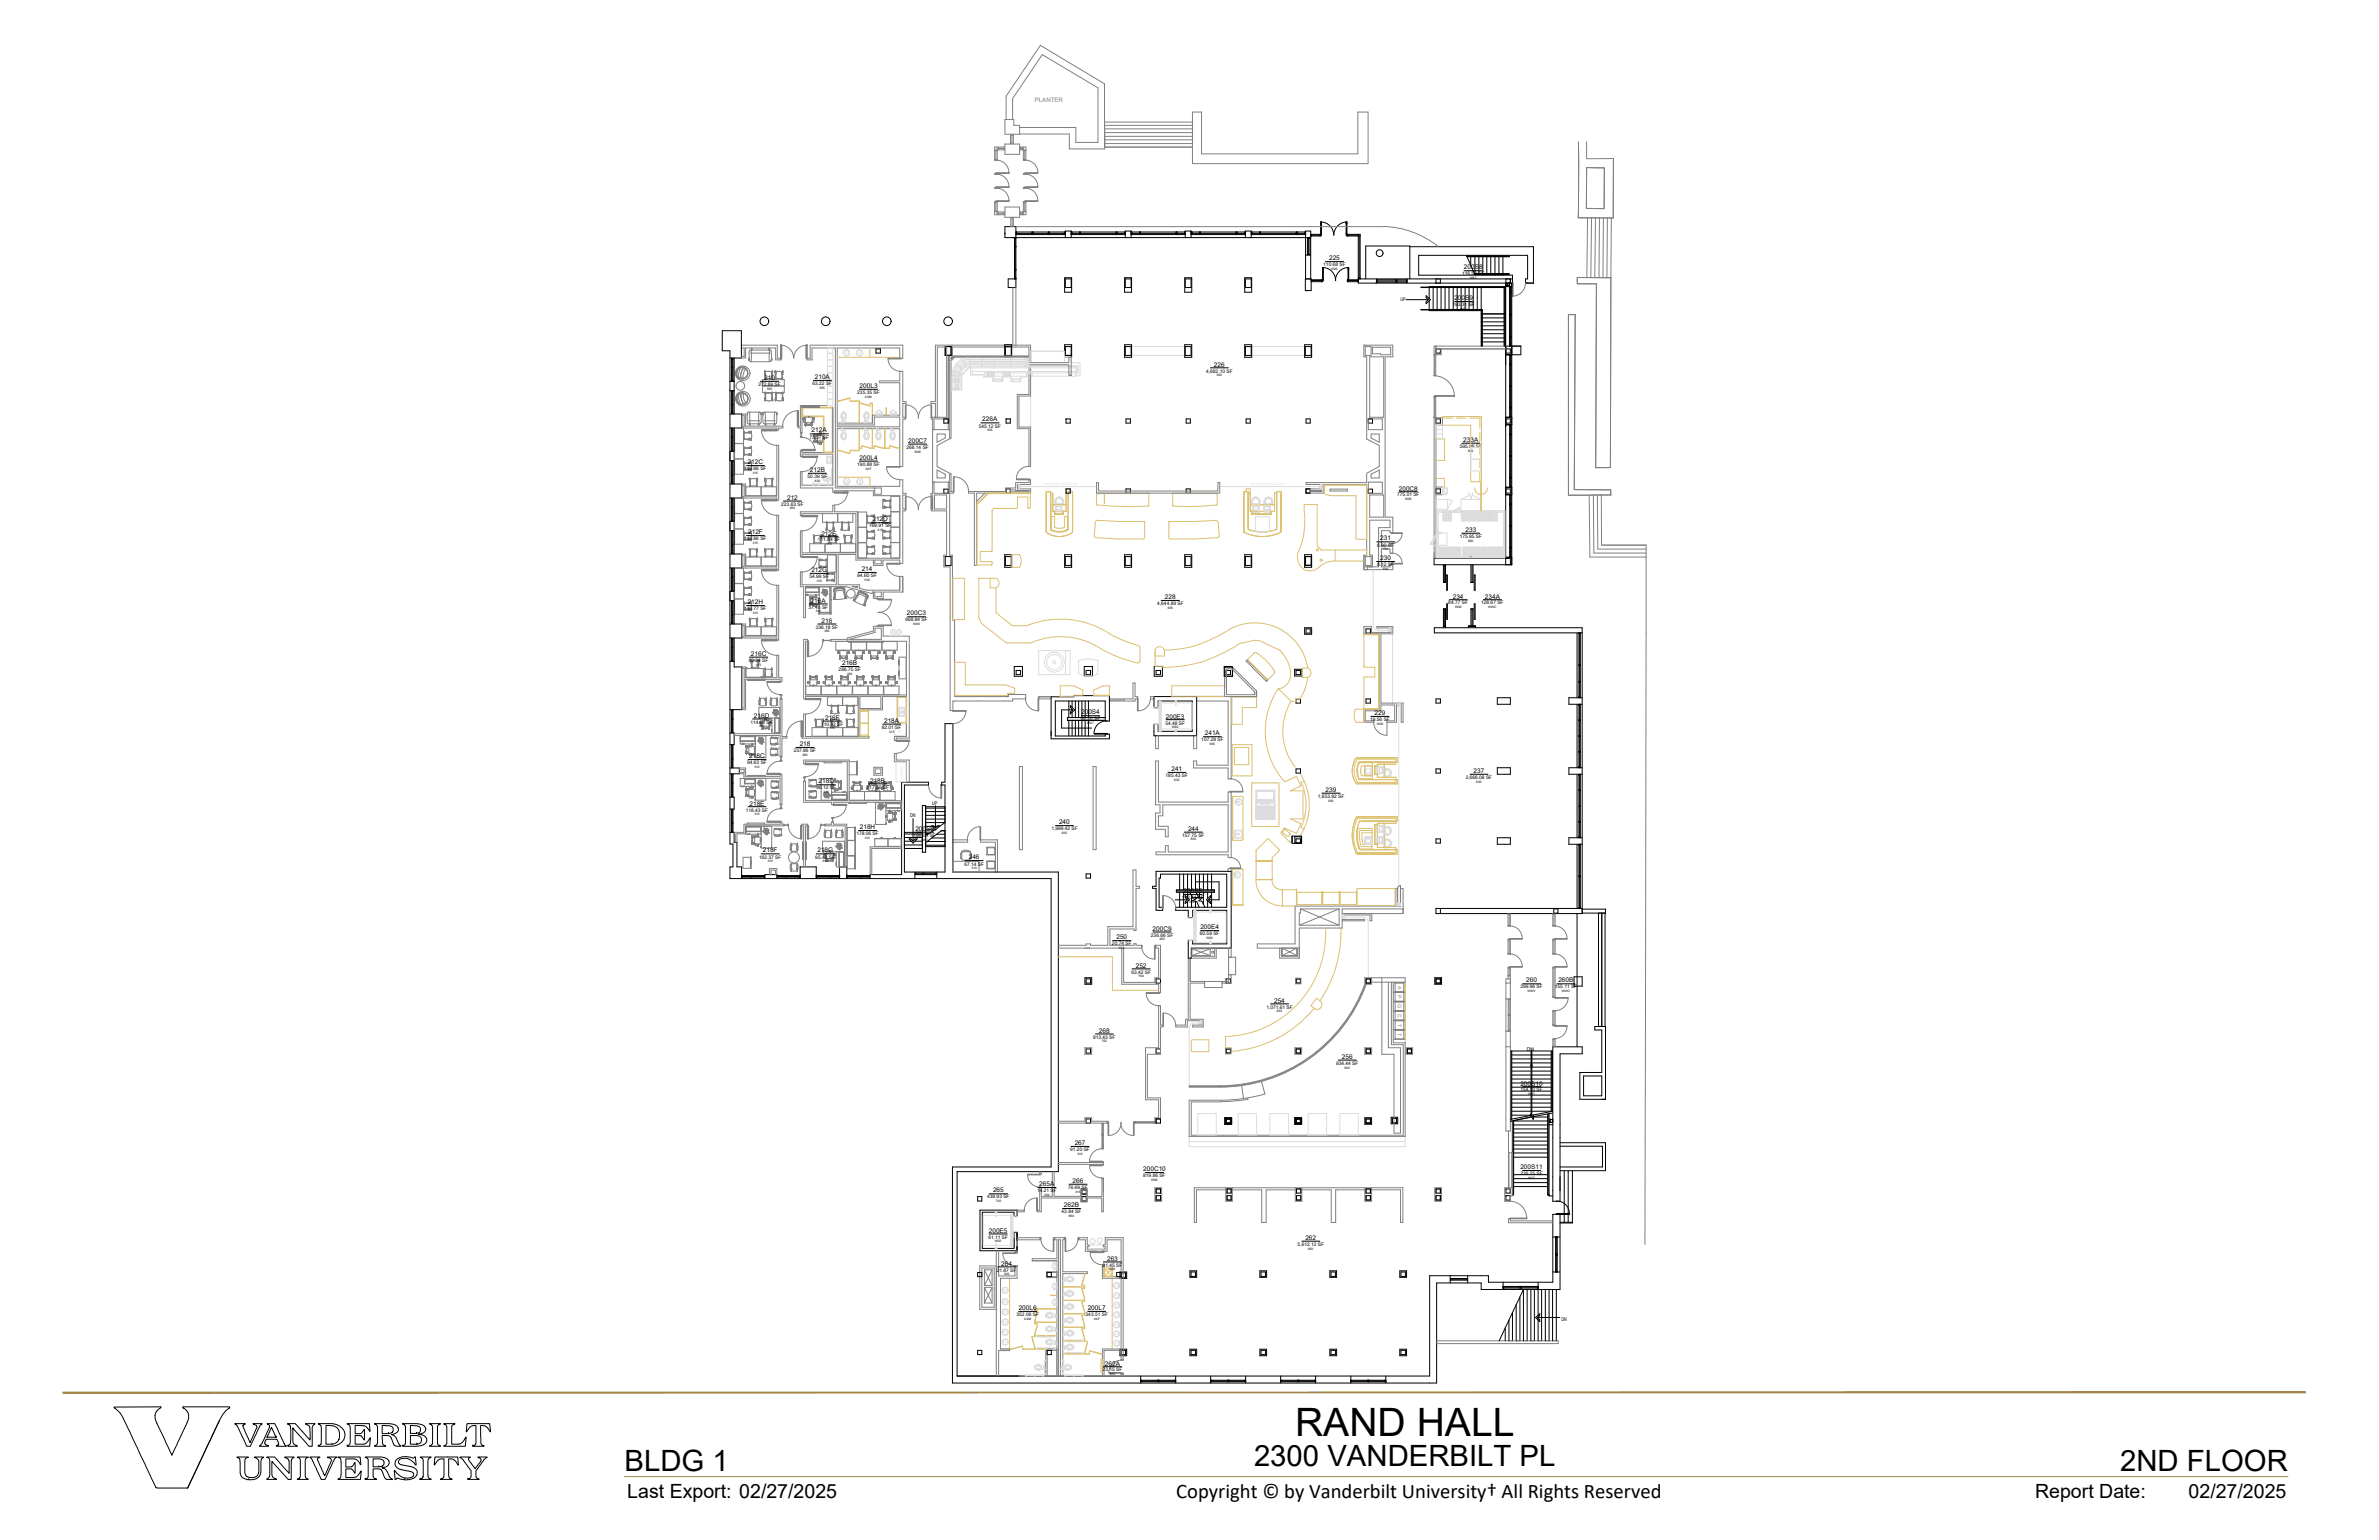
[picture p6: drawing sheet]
<svg xmlns="http://www.w3.org/2000/svg" width="432mm" height="279mm" viewBox="0 0 432 279" stroke-linecap="round" stroke-linejoin="round" font-family="sans-serif">
<defs><g id="words">
<text font-size="7.1" x="235.1" y="260.4">RAND HALL</text>
<g font-size="5.3">
<text x="113.4" y="267">BLDG 1</text>
<text x="227.6" y="266">2300 VANDERBILT PL</text>
<text x="384.8" y="266.9">2ND FLOOR</text>
</g>
<text font-size="3.8" x="213.5" y="271.7">Copyright © by Vanderbilt University† All Rights Reserved</text>
<g font-size="3.5">
<text x="113.9" y="271.8">Last Export: 02/27/2025</text>
<text x="369.4" y="271.8">Report Date:</text>
<text x="397.2" y="271.8">02/27/2025</text>
</g>
<g font-size="1.2">
<text x="241.2" y="47.2">225</text>
<text x="265.7" y="48.9">200S8</text>
<text x="264" y="54.5">200S9</text>
<text x="138.7" y="68.9">210</text>
<text x="147.9" y="68.8">210A</text>
<text x="156" y="70.4">200L3</text>
<text x="220.3" y="66.5">226</text>
<text x="178.3" y="76.5">226A</text>
<text x="147.3" y="78.5">212A</text>
<text x="156" y="83.4">200L4</text>
<text x="164.8" y="80.3">200C7</text>
<text x="265.6" y="80.2">233A</text>
<text x="135.7" y="84.3">212C</text>
<text x="147" y="85.7">212B</text>
<text x="253.9" y="89">200C8</text>
<text x="142.9" y="90.6">212</text>
<text x="158.4" y="94.6">212D</text>
<text x="135.8" y="97">212F</text>
<text x="149.1" y="97.2">212E</text>
<text x="250.5" y="101.6">230</text>
<text x="250.5" y="98.1">231</text>
<text x="266" y="96.5">233</text>
<text x="147.3" y="103.8">212G</text>
<text x="156.4" y="103.6">214</text>
<text x="135.7" y="109.7">212H</text>
<text x="147.1" y="109.3">216A</text>
<text x="149.1" y="113">216</text>
<text x="164.6" y="111.6">200C3</text>
<text x="211.4" y="108.7">228</text>
<text x="263.7" y="108.6">234</text>
<text x="269.5" y="108.6">234A</text>
<text x="136.3" y="119">216C</text>
<text x="152.9" y="120.7">216B</text>
<text x="136.8" y="130.2">216D</text>
<text x="149.8" y="130.6">216F</text>
<text x="160.5" y="131.1">218A</text>
<text x="196.2" y="129.6">200S4</text>
<text x="211.6" y="130.4">200E3</text>
<text x="249.5" y="129.8">229</text>
<text x="136" y="137.6">218C</text>
<text x="145.1" y="135.4">218</text>
<text x="218.7" y="133.4">241A</text>
<text x="148.6" y="142.1">218D</text>
<text x="157.9" y="142">218B</text>
<text x="212.6" y="139.9">241</text>
<text x="240.6" y="143.7">239</text>
<text x="267.4" y="140.2">237</text>
<text x="136" y="146.1">218E</text>
<text x="192.2" y="149.6">240</text>
<text x="138.5" y="154.7">218F</text>
<text x="148.4" y="154.7">218G</text>
<text x="156.1" y="150.4">218H</text>
<text x="166.1" y="150.8">200S6</text>
<text x="175.8" y="155.9">246</text>
<text x="215.6" y="150.7">244</text>
<text x="214.8" y="162">200S5</text>
<text x="202.6" y="170.4">250</text>
<text x="209.2" y="168.8">200C9</text>
<text x="217.9" y="168.6">200E4</text>
<text x="206.1" y="175.6">252</text>
<text x="277" y="178.2">260</text>
<text x="282.9" y="178.2">260B</text>
<text x="231.3" y="181.9">254</text>
<text x="199.5" y="187.3">268</text>
<text x="243.6" y="192.1">256</text>
<text x="276" y="196.9">200S10</text>
<text x="195.1" y="207.8">267</text>
<text x="188.6" y="215.2">265A</text>
<text x="194.7" y="214.6">266</text>
<text x="207.5" y="212.5">200C10</text>
<text x="276" y="212.1">200S11</text>
<text x="180.2" y="216.3">265</text>
<text x="193.1" y="219">262B</text>
<text x="179.5" y="223.6">200E5</text>
<text x="236.9" y="225">262</text>
<text x="181.7" y="229.6">264</text>
<text x="200.9" y="228.7">263</text>
<text x="184.9" y="237.7">200L6</text>
<text x="197.4" y="237.7">200L7</text>
<text x="200.6" y="247.7">262A</text>
</g>
<text font-size="1.1" fill="#808080" x="187.8" y="18.4">PLANTER</text>
<g font-size=".9">
<text x="240.2" y="48.3">110.68 SF</text>
<text x="265.4" y="50">116.52 SF</text>
<text x="254.2" y="54.6">UP</text>
<text x="263.6" y="55.6">193.31 SF</text>
<text x="137.7" y="70">272.89 SF</text>
<text x="147.5" y="69.9">63.22 SF</text>
<text x="155.6" y="71.5">235.35 SF</text>
<text x="218.9" y="67.6">4,682.10 SF</text>
<text x="177.7" y="77.6">545.12 SF</text>
<text x="146.9" y="79.6">73.37 SF</text>
<text x="164.5" y="81.4">268.14 SF</text>
<text x="265" y="81.3">595.98 SF</text>
<text x="135.1" y="85.3">146.86 SF</text>
<text x="146.6" y="86.8">50.39 SF</text>
<text x="155.6" y="84.5">190.88 SF</text>
<text x="141.8" y="91.8">223.63 SF</text>
<text x="157.8" y="95.7">168.91 SF</text>
<text x="253.6" y="90.1">775.01 SF</text>
<text x="135.1" y="98">146.86 SF</text>
<text x="148.4" y="98.2">111.84 SF</text>
<text x="250" y="99.2">6.90 SF</text>
<text x="265" y="97.6">175.95 SF</text>
<text x="266.8" y="101.3">-</text>
<text x="146.9" y="104.9">54.99 SF</text>
<text x="155.6" y="104.7">94.60 SF</text>
<text x="250" y="102.7">8.12 SF</text>
<text x="135.1" y="110.7">146.77 SF</text>
<text x="146.8" y="110.4">37.16 SF</text>
<text x="164.3" y="112.7">668.84 SF</text>
<text x="210" y="109.8">4,644.89 SF</text>
<text x="262.9" y="109.7">84.77 SF</text>
<text x="268.8" y="109.7">128.67 SF</text>
<text x="148.1" y="114.1">336.18 SF</text>
<text x="135.9" y="120.1">83.24 SF</text>
<text x="152.2" y="121.8">286.75 SF</text>
<text x="136.2" y="131.3">114.04 SF</text>
<text x="149" y="131.7">110.92 SF</text>
<text x="196.2" y="130.7">86.20 SF</text>
<text x="211.5" y="131.5">54.48 SF</text>
<text x="248.7" y="130.9">19.56 SF</text>
<text x="144.1" y="136.5">237.86 SF</text>
<text x="160" y="132.2">82.01 SF</text>
<text x="218" y="134.5">107.28 SF</text>
<text x="135.6" y="138.7">94.63 SF</text>
<text x="148.2" y="143.2">86.12 SF</text>
<text x="157.3" y="143.1">117.56 SF</text>
<text x="211.6" y="141">185.43 SF</text>
<text x="266.1" y="141.3">2,666.08 SF</text>
<text x="135.4" y="147.2">118.43 SF</text>
<text x="165.2" y="148.3">DN</text>
<text x="169.2" y="146.1">UP</text>
<text x="239.2" y="144.8">1,853.92 SF</text>
<text x="137.8" y="155.8">162.37 SF</text>
<text x="148" y="155.8">95.46 SF</text>
<text x="155.4" y="151.5">178.06 SF</text>
<text x="165.8" y="151.8">186.09 SF</text>
<text x="190.8" y="150.6">1,999.42 SF</text>
<text x="214.6" y="151.8">157.75 SF</text>
<text x="175" y="157">67.14 SF</text>
<text x="214.5" y="163.1">118.64 SF</text>
<text x="201.8" y="171.5">20.74 SF</text>
<text x="208.9" y="169.9">236.66 SF</text>
<text x="217.8" y="169.7">60.59 SF</text>
<text x="205.3" y="176.6">63.42 SF</text>
<text x="276" y="179.3">299.96 SF</text>
<text x="282.2" y="179.3">155.11 SF</text>
<text x="229.9" y="183">1,071.61 SF</text>
<text x="198.4" y="188.4">813.43 SF</text>
<text x="277.1" y="190.6">DN</text>
<text x="242.5" y="193.2">934.44 SF</text>
<text x="276" y="198">154.10 SF</text>
<text x="194.3" y="208.8">91.20 SF</text>
<text x="193.9" y="215.7">76.69 SF</text>
<text x="207.5" y="213.6">819.86 SF</text>
<text x="276" y="213.2">226.25 SF</text>
<text x="179.2" y="217.4">438.93 SF</text>
<text x="188.2" y="216.3">14.21 SF</text>
<text x="192.7" y="220.1">43.84 SF</text>
<text x="179.4" y="224.7">61.11 SF</text>
<text x="235.5" y="226">5,612.12 SF</text>
<text x="180.9" y="230.7">21.87 SF</text>
<text x="200.1" y="229.8">31.45 SF</text>
<text x="184.5" y="238.8">352.06 SF</text>
<text x="197" y="238.8">343.51 SF</text>
<text x="283.4" y="239.6">DN</text>
<text x="200.1" y="248.8">23.15 SF</text>
</g>
<g font-size=".9" fill="#808080">
<text x="253.7" y="178.8" transform="rotate(90 253.7 178.8)">A</text>
<text x="253.7" y="180.4" transform="rotate(90 253.7 180.4)">P</text>
<text x="253.7" y="182.2" transform="rotate(90 253.7 182.2)">G</text>
<text x="253.7" y="184" transform="rotate(90 253.7 184)">C</text>
<text x="253.7" y="185.8" transform="rotate(90 253.7 185.8)">T</text>
<text x="253.7" y="187.4" transform="rotate(90 253.7 187.4)">T</text>
</g>
<g font-size=".6">
<text x="241.6" y="49">W06</text>
<text x="266.8" y="50.6">W07</text>
<text x="265.1" y="56.2">W07</text>
<text x="139.2" y="70.7">650</text>
<text x="148.8" y="70.5">655</text>
<text x="220.8" y="68.3">630</text>
<text x="157" y="72.2">XXM</text>
<text x="148.2" y="80.2">310</text>
<text x="166" y="82.1">W06</text>
<text x="179.2" y="78.2">635</text>
<text x="266.5" y="81.9">660</text>
<text x="136.6" y="86">315</text>
<text x="147.9" y="87.4">X03</text>
<text x="157.1" y="85.2">XXF</text>
<text x="143.4" y="92.4">360</text>
<text x="255" y="90.7">W06</text>
<text x="136.6" y="98.7">315</text>
<text x="150" y="98.9">315</text>
<text x="159.3" y="96.4">315</text>
<text x="251" y="99.8">Y04</text>
<text x="266.5" y="98.3">660</text>
<text x="148.2" y="105.6">315</text>
<text x="156.9" y="105.4">Y04</text>
<text x="251" y="103.4">Y04</text>
<text x="136.6" y="111.4">315</text>
<text x="148.1" y="111.1">312</text>
<text x="165.8" y="113.4">W06</text>
<text x="211.9" y="110.5">635</text>
<text x="264.1" y="110.3">W06</text>
<text x="270.1" y="110.3">WWC</text>
<text x="149.6" y="114.7">360</text>
<text x="137.2" y="120.7">315</text>
<text x="153.7" y="122.4">350</text>
<text x="137.8" y="132">310</text>
<text x="197.3" y="131.4">W07</text>
<text x="249.9" y="131.5">W06</text>
<text x="145.7" y="137.1">360</text>
<text x="150.6" y="132.3">315</text>
<text x="161.4" y="132.9">315</text>
<text x="212.7" y="132.1">W02</text>
<text x="219.6" y="135.2">635</text>
<text x="136.9" y="139.3">310</text>
<text x="149.5" y="143.9">310</text>
<text x="158.8" y="143.7">315</text>
<text x="213.1" y="141.7">635</text>
<text x="268" y="142">630</text>
<text x="136.9" y="147.9">310</text>
<text x="241.1" y="145.4">635</text>
<text x="157" y="152.2">310</text>
<text x="167.2" y="152.5">W07</text>
<text x="192.7" y="151.3">635</text>
<text x="216.1" y="152.5">635</text>
<text x="139.3" y="156.4">310</text>
<text x="149.3" y="156.4">310</text>
<text x="176.3" y="157.7">310</text>
<text x="215.9" y="163.8">W07</text>
<text x="203.1" y="172.2">X02</text>
<text x="210.5" y="170.6">360</text>
<text x="219" y="170.4">W02</text>
<text x="206.6" y="177.3">Y04</text>
<text x="231.8" y="183.7">635</text>
<text x="277.3" y="180">WWV</text>
<text x="283.5" y="180">WWC</text>
<text x="200" y="189.1">752</text>
<text x="244" y="193.9">630</text>
<text x="277.4" y="198.7">W07</text>
<text x="195.6" y="209.5">310</text>
<text x="208.9" y="214.3">W06</text>
<text x="277.4" y="213.9">W07</text>
<text x="180.7" y="218.1">730</text>
<text x="189.5" y="217">Y04</text>
<text x="194" y="220.8">660</text>
<text x="195.2" y="216.4">315</text>
<text x="180.6" y="225.4">W02</text>
<text x="237.4" y="226.7">650</text>
<text x="182.2" y="231.4">X02</text>
<text x="201.4" y="230.5">X02</text>
<text x="185.9" y="239.5">XXM</text>
<text x="198.5" y="239.5">XXF</text>
<text x="201.5" y="249.5">655</text>
</g>
<text font-size=".6" fill="#dcdcdc" x="163.6" y="132.9" transform="rotate(-90 163.6 132.9)">REF</text>
</g></defs>
<!-- layer: A-WALL-EXTR -->
<g fill="none" stroke="#000" stroke-width=".18">
<path d="M182.4 42.4h.1M184.1 50.4h.3M184.1 43.2h.3M184.1 43.1v7.5M184.1 44.8h.3M184.1 44.7h.3M184.1 48.9h.3M184.1 49h.3M184.3 43.2v1.5M184.3 44.8v4.1M184.3 49v1.4M184.4 42.1h9"/>
<path d="M184.4 42.6h9M184.5 42.3h2.8M184.5 42.1v.5M187.3 42.1v.5M187.5 42.3h2.8M187.5 42.1v.5M190.3 42.1v.5M190.4 42.3h2.8M190.4 42.1v.5M193.2 42.1v.5M193.4 43.1v-1.2h1v1.2M194.4 42.1h.1"/>
<path d="M194.4 42.6h.1M194.4 42.1h9.8M194.4 42.6h9.8M194.5 42.3h1.4M194.5 42.1v.5M195.9 42.1v.5M196.1 42.3h6.5M196.1 42.1v.5M202.6 42.1v.5M202.7 42.3h1.4M202.7 42.1v.5M204.1 42.1v.5"/>
<path d="M204.2 43.1v-1.2h1.1v1.2M205.3 42.1h.1M205.3 42.6h.1M205.3 42.1h9.8M205.3 42.6h9.8M205.4 42.3h1.4M205.4 42.1v.5M206.8 42.1v.5M207 42.3h6.5M207 42.1v.5M213.5 42.1v.5M213.6 42.3h1.4"/>
<path d="M213.6 42.1v.5M215 42.1v.5M215.1 43.1v-1.2h1.1v1.2M216.2 42.1h.1M216.2 42.6h.1M216.2 42.1h9.8M216.2 42.6h9.8M216.4 42.3h1.3M216.4 42.1v.5M217.7 42.1v.5M217.9 42.3h6.5M217.9 42.1v.5"/>
<path d="M224.4 42.1v.5M224.5 42.3h1.4M224.5 42.1v.5M225.9 42.1v.5M226 43.1v-1.2h1.1v1.2M227.1 42.1h9.9M227.1 42.6h9.9M227.2 42.1v.5M227.2 42.3h1.4M228.6 42.1v.5M228.8 42.3h6.5M228.8 42.1v.5"/>
<path d="M235.3 42.1v.5M235.4 42.3h1.4M235.4 42.1v.5M236.8 42.1v.5M236.9 50.6h1.1v2.1h-1.1zM237 50.6v-8.7h.9v8.7M237 46.3h.9M237.3 43.1v3.2M237.3 46.2h.5M237.3 43.2h.5M237.5 43.2v3M237.8 43.1v3.2"/>
<path d="M237.9 43.1h-55.5v-2h2v11.1h-1.4v-1.6h1.4M237.9 42.5h1.8M238 50.8h2.1M238 42.5v.3M238 42.7h1.6M238.1 50.9h1.8M238.1 50.8v.3M239.6 42.5v.3M239.7 42.7h.1v-2.4h-.1v2.5h-1.8M239.7 42.4h.1M239.7 40.6h.1M239.8 40.6v1.8"/>
<path d="M239.8 40.3a2.39 2.39 0 0 1 2.3 2.4 2.39 2.39 0 0 1 2.2-2.4M239.9 50.8v.3M240.1 50.7h.1M240.1 48.8h.1M240.1 48.8v1.9M240.2 48.5a2.39 2.39 0 0 1 2.2 2.4M240.2 48.6h-.1v2.5h-2.1M240.2 48.6v2.3h-.1M244.3 40.3h.2v2.5h2.4M244.3 40.3v2.4h.2M244.3 42.4h.2M244.3 40.6h.2"/>
<path d="M244.4 40.6v1.8M244.5 42.5h2.4v8.1M244.6 42.7h1.9M244.6 42.5v.3M244.6 48.5a2.39 2.39 0 0 0-2.2 2.4M244.7 48.6h.1v2.3h-.1zM244.7 50.7h.1M244.7 48.8h.1M244.7 50.9h1.7M244.7 50.8v.3M244.8 48.8v1.9M246.4 50.8v.3"/>
<path d="M246.5 42.5v8.9h28v-1.5h-17v-3.6h19.8v4.3h-.4v.8h1.4v-6.6h-22.4M246.5 50.6h28M246.5 50.8h-2v.3h2M246.5 50.4h.4M246.7 42.8v7.6M247.9 50.6v-6h8v6M249.8 50.8h5.6M249.8 50.6v.8M249.8 51.2h5.6M250 50.8v.4M250 51h3.4M253.4 50.8v.4"/>
<path d="M253.5 51h1.8M253.5 50.8v.4M255.3 50.8v.4M255.4 50.6v.8M260.6 50.6v.8M261.4 50.6v.8M273.3 51.4v51.1M273.3 52h1.1M273.3 50.6v.8M273.5 51.8l.4 .1M273.5 51.4v.4M273.5 51.4h.1"/>
<path d="M273.5 51.8h.1M273.5 51.4h.4M273.9 51.4h.1M273.9 51.8h.1M273.9 51.4v.4M274 51.4l-.1 .5M274 52.1h.3M274 53h.3M274 53.1h.3M274 57h.3M274 57.2h.3M274 51.4v11.4"/>
<path d="M274.1 50.6v.8M274.1 52.1v.9M274.1 53.1v3.9M274.1 57.2v3.9M274.3 52v10.8M274.4 51.4v51.1h-14.1v-1.2h13.8v1.2M132.5 65h2.1v-5h-3.5v3.6h1.4v89.5h.5v4.2h-.5v2.1h58.3v52.3h-17.9v39.2h87.9v-18.1h8v1.1h14.4v-13.6h-1.4v12.3h-11.6v-1.1h-10.7v18.2h-85.8v-37.1h18.4v-54.4h-19.1v-26.9h-1.5v10.6h-.6v.5M132.5 75.1h2.1v2.6h-2.1M132.5 70.9h.8M132.5 69.2h.8M132.8 65.1h.2M132.8 66.6h.2"/>
<path d="M132.8 66.7h.2M132.8 69h.2M132.8 65v4.2M132.8 70.9v4.2M132.8 77.7v4.2M132.8 74.9h.2M132.8 73.5h.2M132.8 73.3h.2M132.8 71h.2M132.8 77.8h.2M132.8 79.3h.2M132.8 79.4h.2"/>
<path d="M132.9 65.1v1.5M132.9 66.7v2.3M132.9 71v2.3M132.9 73.5v1.4M132.9 77.8v1.5M132.9 79.4v2.3M133 65v4.2M133 70.9v4.2M133 77.7v4.2M133.3 65v10.1M133.3 77.7v10.1M273.3 62.8h2.7v1.6h-2.7"/>
<path d="M273.3 77.1h1.1M273.3 75.7h1.1M273.3 63.3h.8v.8h-.8zM273.3 76h.8v.8h-.8zM274 62.7h.3M274 61.1h.3M274 61.2h.3M274 64.4v11.3M274 77.1v11.3M274 77.2h.3M274 78.9h.3M274 78.8h.3"/>
<path d="M274 64.5h.3M274 66.2h.3M274 66.1h.3M274 74h.3M274 73.9h.3M274 75.6h.3M274 69.9h.3M274 70.1h.3M274.1 61.2v1.5M274.1 64.5v1.6M274.1 66.2v3.7M274.1 70.1v3.8"/>
<path d="M274.1 74v1.6M274.1 77.2v1.6M274.1 78.9v3.7M274.3 64.4v11.3M274.3 77.1v11.3M132.5 87.8h2.1v2.6h-2.1M132.5 81.9h.8M132.5 83.6h.8M132.5 96.3h.8M132.5 94.6h.8M132.8 83.6v4.2M132.8 90.4v4.2"/>
<path d="M132.8 96.3v4.2M132.8 87.6h.2M132.8 86.2h.2M132.8 86h.2M132.8 83.7h.2M132.8 81.7h.2M132.8 90.5h.2M132.8 92h.2M132.8 92.1h.2M132.8 94.4h.2M132.8 98.9h.2M132.8 98.7h.2"/>
<path d="M132.8 96.4h.2M132.9 83.7v2.3M132.9 86.2v1.4M132.9 90.5v1.5M132.9 92.1v2.3M132.9 96.4v2.3M132.9 98.9v1.4M133 83.6v4.2M133 90.4v4.2M133 96.3v4.2M133.3 90.4v10.1M273.3 89.8h1.1"/>
<path d="M273.3 88.4h1.1M273.3 88.7h.8v.8h-.8zM274 89.9h.3M274 89.8v11.3M274 91.6h.3M274 91.5h.3M274 95.5h.3M274 95.3h.3M274 99.4h.3M274 99.3h.3M274 82.8h.3M274 82.6h.3"/>
<path d="M274 86.7h.3M274 86.6h.3M274 88.3h.3M274.1 82.8v3.8M274.1 86.7v1.6M274.1 89.9v1.6M274.1 91.6v3.7M274.1 95.5v3.8M274.1 99.4v1.6M274.3 89.8v11.3M132.5 100.5h2.1v2.6h-2.1M132.5 113.2h2.1v2.6h-2.1"/>
<path d="M132.5 107.3h.8M132.5 109h.8M132.5 120h.8M132.8 103.1v4.2M132.8 109v4.2M132.8 115.8v4.2M132.8 100.3h.2M132.8 113h.2M132.8 111.6h.2M132.8 111.4h.2M132.8 109.1h.2M132.8 103.2h.2"/>
<path d="M132.8 104.7h.2M132.8 104.8h.2M132.8 107.1h.2M132.8 115.9h.2M132.8 117.4h.2M132.8 117.5h.2M132.8 119.8h.2M132.9 103.2v1.5M132.9 104.8v2.3M132.9 109.1v2.3M132.9 111.6v1.4M132.9 115.9v1.5"/>
<path d="M132.9 117.5v2.3M133 103.1v4.2M133 109v4.2M133 115.8v4.2M133.3 115.8v5.2h1.3v7.7h-2.1M133.3 103.1v10.1M262 102.5v3.2h.4v-3.2M262 113.9v-3.4h.4v3.4M262 102.6h.4M262 105.6h.4M262 113.6h.4M262 110.5h.4"/>
<path d="M262.2 102.6v3M262.2 110.5v3.1M262.6 104.3h.1v2.8h-.1zM262.6 109.6h.1v2.8h-.1zM266.5 113.9v-.3h1.3v.3M267 105.6h.4M267 102.5v3.2h.4v-3.2M267 113.6v-3.1h.4v3.1M267 110.5h.4M267.2 102.5v3.1M267.2 110.5v3.1M267.6 104.3h.1v2.8h-.1z"/>
<path d="M267.6 109.6h.1v2.8h-.1zM273.3 101.1h1.1M274 101h.3M286.2 114.8v11.8M286.6 114.8v11.8M286.6 114.9h.2M286.7 114.9v5.7M286.8 114.8v11.8M287.2 114.8h-26.9v-.9h26.9v51.8h-26.6v-.9h26.6M132.5 133h.8v2.1h-.8M132.5 139.3h1.7v1.1h-1.7M132.8 128.7v4.3"/>
<path d="M132.8 135.1v4.2M132.8 128.9h.2M132.8 130.4h.2M132.8 130.5h.2M132.8 132.8h.2M132.8 139.2h.2M132.8 137.7h.2M132.8 137.6h.2M132.8 135.3h.2M132.9 128.9v1.5M132.9 130.5v2.3M132.9 135.3v2.3"/>
<path d="M132.9 137.7v1.5M133 128.7v4.3M133 135.1v4.2M190.8 126.4h4.1v-.2h6.5v4.6h-.8v-3.6h-9.1v6.3h9.1v-.3h.8v.8h-10.6zM198.6 133.1h2.4v.1h-2.4zM200.6 130.2h-6.9v.5h6.9M201 130.8a2.26 2.26 0 0 0-2.4 2.2M209.5 126.4h7.7v7.1h-7.7v-2.2h.7v1.4h6.2v-5.5h-6.2v1.2h-.7zM286.2 127.8v11.5M286.6 127.8v11.5M286.6 139.2h.2M286.6 127.9h.2"/>
<path d="M286.6 136.3h.2M286.6 136.5h.2M286.6 133.4h.2M286.6 133.6h.2M286.6 130.6h.2M286.6 130.7h.2M286.6 126.5h.2M286.6 123.6h.2M286.6 123.8h.2M286.6 120.6h.2M286.6 120.7h.2M286.7 120.7v2.9"/>
<path d="M286.7 123.8v2.7M286.7 127.9v2.7M286.7 130.7v2.7M286.7 133.6v2.7M286.7 136.5v2.7M286.8 127.8v11.5M287.2 126.6h-2.4v1.2h2.4M287.2 139.3h-2.4v1.2h2.4M132.5 144.6h.8v2.2h-.8M132.5 151h.8v1.8h.5v4.5h.8v2.1M132.8 140.4v4.2M132.8 146.8v4.2"/>
<path d="M132.8 140.6h.2M132.8 142h.2M132.8 142.2h.2M132.8 144.5h.2M132.8 150.8h.2M132.8 149.4h.2M132.8 149.2h.2M132.8 147h.2M132.9 140.6v1.4M132.9 142.2v2.3M132.9 147v2.2M132.9 149.4v1.4"/>
<path d="M133 140.4v4.2M133 146.8v4.2M134.6 159.1h4.2M134.6 158.8h4.2M134.8 158.8v.3M134.8 159h1.5M136.3 158.8v.3M136.4 158.8v.3M136.4 159h2.3M138.7 158.8v.3M138.8 159.4v-.7h2.2v.7M141 159.1h4.2"/>
<path d="M141 158.8h4.2M141.2 159h1.4M141.2 158.8v.3M142.6 158.8v.3M142.8 159h2.3M142.8 158.8v.3M145.1 158.8v.3M145.2 159.4v-2.1h3v2.1M148.2 159.1h4.2M148.2 158.8h4.2M148.3 159h2.3M148.3 158.8v.3"/>
<path d="M150.6 158.8v.3M150.8 159h1.4M150.8 158.8v.3M152.2 158.8v.3M152.4 159.4v-2.1h1.3v2.1M153.7 159.1h4.2M153.7 158.8h4.2M153.9 159h2.3M153.9 158.8v.3M156.2 158.8v.3M156.3 159h1.5M156.3 158.8v.3"/>
<path d="M157.8 158.8v.3M166.1 158.7h3.9M166.1 158.4h3.9M166.1 158.2v1.2M166.2 158.4v.3M166.2 158.6h1.3M167.4 146.1h.6v8.5h-.6zM167.5 158.4v.3M167.7 158.4v.3M167.7 158.6h2.2M169.9 158.4v.3M170 158.2v1.2"/>
<path d="M170.8 142.4h.7v15.8h-7.3v-15.8h4.3v-.5h-4.9v16.8h-5.7v.7M209.8 158.1h13.7v13.9h-7.3v1.8h-.5v-3.3h.8v.8h6.2v-6.1h-6.2v1.3h-.8v-1.3h-2.3v-.6h9.3v-6h-12.1v.7h-.2v5.3h.6v.6h-1.2v-4h-.6v-.4h.6zM286.2 140.5v11.5M286.2 153.2v11.6M286.6 146.1h.2M286.6 140.5v11.5M286.6 153.2v11.6M286.6 151.9h.2M286.6 140.6h.2M286.6 153.3h.2M286.6 158.9h.2M286.6 159.1h.2"/>
<path d="M286.6 149h.2M286.6 149.2h.2M286.6 146.3h.2M286.6 143.3h.2M286.6 143.4h.2M286.7 140.6v2.7M286.7 143.4v2.7M286.7 146.3v2.7M286.7 149.2v2.7M286.7 153.3v5.6M286.7 159.1v5.6M286.8 140.5v11.5"/>
<path d="M286.8 153.2v11.6M287.2 152h-2.4v1.2h2.4M261.4 164.8v.9M282 164.9h.8v.8h-.8zM286.2 165.7v24.2M286.6 164.7h.2M287.2 164.9h4.2v.8h-4.2M290.1 165.7v20.5M290.7 165.7v20.5M291.3 165.7v20.5M281.8 189.9h5.4v1.3h-4v26.7h-1.4zM287.4 195.2h3.3v3.6h-3.3z"/>
<path d="M289.5 186.2h1.9v13.2h-4.6v-4.8h3.9v-7.7h-1.2zM177.9 219.6h6.7v1.1h-.5v-.8h-5.8v6.6h5.8v-3h.5v3.4h-6.7zM281.2 204.1h.6M281.2 202.1v14.9h.6M281.3 203.6h.1M281.3 203.2v.4M281.4 203.1l-.1 .5M281.4 203.2h.1M281.4 203.6h.1M281.4 203.1h.4M281.8 203.1v.1M281.8 203.2h.1"/>
<path d="M281.8 203.6h.1M281.8 203.2v.4M281.8 203.6h-.4M282.5 217.9a2.26 2.26 0 0 1 2.3 2.3M283.2 207.3h8.2v5.1h-8.2M283.2 208h7.7v3.7h-7.7M283.9 212.4v9.4M284.6 212.4v9.4M285.4 212.4v9.5h-2.2M263.2 232h3.2M263.2 232.3h3.2M263.2 231.5v1.3"/>
<path d="M263.3 232.1h3M263.3 232v.3M266.3 232v.3M266.4 231.5v1.3M272.8 232.6v1.3M272.8 233.4h6.4M272.8 233.7h6.4M273 233.4v.3M273 233.5h2.9M275.9 233.4v.3M276 233.4v.3M276.1 233.4v.3"/>
<path d="M276.1 233.5h2.9M279 233.4v.3M279.2 232.6v1.3M281.8 224.4h1.4M281.8 230.8h1.4M282.3 224.4v6.4M282.3 227.6h.3M282.3 224.6h.3M282.3 227.7h.3M282.3 227.5h.3M282.3 230.6h.3M282.5 220.2h2.4v.1h-2.4z"/>
<path d="M282.5 224.6v2.9M282.5 227.7v2.9M282.6 224.4v6.4M283.2 221.8h2.2M207 250.4h6.4M207 250.7h6.4M207 249.7v1.2M207.2 250.5h2.9M207.2 250.4v.3M210.1 250.4v.3M210.2 250.4v.3M210.4 250.4v.3"/>
<path d="M210.4 250.5h2.9M213.3 250.4v.3M213.4 249.7v1.2M219.7 250.4h6.4M219.7 250.7h6.4M219.7 249.7v1.2M219.9 250.5h2.9M219.9 250.4v.3M222.8 250.4v.3M222.9 250.4v.3M223.1 250.5h2.9M223.1 250.4v.3"/>
<path d="M226 250.4v.3M226.1 249.7v1.2M232.4 250.4h6.4M232.4 250.7h6.4M232.4 249.7v1.2M232.6 250.5h2.9M232.6 250.4v.3M235.5 250.4v.3M235.6 250.4v.3M235.8 250.5h2.9M235.8 250.4v.3M238.7 250.4v.3"/>
<path d="M238.8 249.7v1.2M245.2 250.4h6.3M245.2 250.7h6.3M245.2 249.7v1.2M245.3 250.4v.3M245.3 250.5h2.9M248.2 250.4v.3M248.4 250.4v.3M248.5 250.4v.3M248.5 250.5h2.9M251.4 250.4v.3M251.5 249.7v1.2"/>
<circle cx="250.4" cy="45.9" r=".61"/>
</g>
<!-- layer: A-COLS -->
<g fill="none" stroke="#000" stroke-width=".18">
<path d="M193.2 50.4h1.3v2.6h-1.3zM193.4 50.6h1v1.6h-1zM204.1 50.4h1.3v2.6h-1.3zM204.2 50.6h1.1v1.6h-1.1zM215 50.4h1.3v2.6h-1.3zM215.1 50.6h1.1v1.6h-1.1zM225.9 50.4h1.3v2.6h-1.3zM226 50.6h1.1v1.6h-1.1zM159 63.3h.8v.8h-.8zM171.3 76h.8v.8h-.8zM171.6 64.4h1M171.6 62.9h1v1.6h-1z"/>
<path d="M182.4 62.5h1.2v2.3h-1.2zM182.5 62.9h1v1.6h-1zM182.6 76h.8v.8h-.8zM193.2 62.5h1.3v2.3h-1.3zM193.4 62.9h1v1.6h-1zM193.5 76h.8v.8h-.8zM204.1 62.5h1.3v2.3h-1.3zM204.2 62.9h1.1v1.6h-1.1zM204.4 76h.8v.8h-.8zM215 62.5h1.3v2.3h-1.3zM215.1 62.9h1.1v1.6h-1.1zM215.3 76h.8v.8h-.8z"/>
<path d="M225.9 62.5h1.3v2.3h-1.3zM226 62.9h1.1v1.6h-1.1zM226.2 76h.7v.8h-.7zM236.8 62.5h1.3v2.3h-1.3zM236.9 62.9h1.1v1.6h-1.1zM237.1 76h.7v.8h-.7zM248.4 76h.7v.8h-.7zM260.6 76h.8v.8h-.8zM260.6 63.3h.8v.8h-.8zM171.3 88.7h.8v.8h-.8zM182.6 88.7h.8v.8h-.8zM193.5 88.7h.8v.8h-.8z"/>
<path d="M204.4 88.7h.8v.8h-.8zM215.3 88.7h.8v.8h-.8zM237.1 88.7h.7v.8h-.7zM248.4 88.7h.7v.8h-.7zM260.6 88.7h.8v.8h-.8zM171.6 101h1v1.6h-1zM182.4 100.6h1.2v2.3h-1.2zM182.5 101h1v1.6h-1zM193.2 100.6h1.3v2.3h-1.3zM193.4 101h1v1.6h-1zM204.1 100.6h1.3v2.3h-1.3zM204.2 101h1.1v1.6h-1.1z"/>
<path d="M215 100.6h1.3v2.3h-1.3zM215.1 101h1.1v1.6h-1.1zM225.9 100.6h1.3v2.3h-1.3zM226 101h1.1v1.6h-1.1zM236.8 100.6h1.3v2.3h-1.3zM236.8 113.9h1.3v1.2h-1.3zM237 101v1.5h1v-1.5h-1.1v1.6h1.1v-1.6M237.1 114.1h.7v.8h-.7zM247.9 114.1h.8v.8h-.8zM184.1 120.9h1.5v1.8h-1.5zM184.4 121.6h.8v.8h-.8zM196.8 120.9h1.5v1.8h-1.5z"/>
<path d="M197.1 121.6h.8v.8h-.8zM209.5 120.9h1.5v1.8h-1.5zM209.8 121.6h.8v.8h-.8zM222.2 120.9h1.5v1.8h-1.5zM222.5 121.6h.8v.8h-.8zM235 121.4h1.3v1.3h-1.3zM235.2 121.6h.8v.8h-.8zM235.2 126.8h.8v.8h-.8zM235.2 139.5h.8v.8h-.8zM247.9 126.8h.8v.8h-.8zM260.6 126.8h.8v.8h-.8zM260.6 139.5h.8v.8h-.8z"/>
<path d="M271.8 126.6h2.3v1.2h-2.3zM271.8 139.3h2.3v1.2h-2.3zM197.1 158.6h.8v.7h-.8zM234.5 151.7h1.7v1.3h-1.7zM235 151.8h1.2v1.1h-1.2zM235.2 152.2h.8v.8h-.8zM260.6 152.2h.8v.8h-.8zM271.8 152h2.3v1.2h-2.3zM196.9 177.4h1.2v1.2h-1.2zM197.1 177.6h.8v.8h-.8zM209.8 177.6h.8v.8h-.8zM222.5 177.6h.8v.8h-.8z"/>
<path d="M235.2 177.6h.8v.8h-.8zM247.9 177.6h.8v.8h-.8zM260.4 177.4h1.2v1.2h-1.2zM260.6 177.6h.8v.8h-.8zM285.7 177.2h1.5v1.7h-1.5zM197.1 190.3h.8v.8h-.8zM209.8 190.3h.8v.8h-.8zM222.5 190.3h.8v.8h-.8zM235.2 190.3h.8v.8h-.8zM247.9 190.3h.8v.8h-.8zM255.4 190.3h.8v.8h-.8zM177.4 217.1h.8v.8h-.8z"/>
<path d="M196.4 215.9h.8v.7h-.8zM196.4 217.1h.8v.8h-.8zM197.1 203h.8v.8h-.8zM209.8 203h.8v.8h-.8zM209.8 215.7h.8v.8h-.8zM209.8 216.9h.8v.8h-.8zM222.3 202.8h1.2v1.2h-1.2zM222.5 203h.8v.8h-.8zM222.7 215.7h.8v.8h-.8zM222.7 216.9h.8v.8h-.8zM235 202.8h1.2v1.2h-1.2zM235.2 203h.8v.8h-.8z"/>
<path d="M235.3 215.7h.8v.8h-.8zM235.3 216.9h.8v.8h-.8zM247.7 202.8h1.2v1.2h-1.2zM247.9 203h.8v.8h-.8zM247.9 215.7h.8v.8h-.8zM247.9 216.9h.8v.8h-.8zM252.5 202.7h1.2v1.2h-1.2zM252.7 202.9h.8v.8h-.8zM260.6 215.7h.8v.8h-.8zM260.6 216.9h.8v.8h-.8zM273.3 215.7h.8v.8h-.8zM273.3 216.9h.8v.8h-.8z"/>
<path d="M177.4 230.9h.8v.7h-.8zM190.1 230.9h.7v.7h-.7zM203.3 230.8h1.2v1.2h-1.2zM203.5 230.9h.8v.8h-.8v-.8h-.8v.7h.8M216 230.6h1.2v1.1h-1.2zM216.2 230.8h.8v.8h-.8zM228.7 230.6h1.2v1.1h-1.2zM228.9 230.8h.8v.8h-.8zM241.4 230.6h1.2v1.1h-1.2zM241.6 230.8h.8v.8h-.8zM254.1 230.6h1.2v1.1h-1.2zM254.3 230.8h.8v.8h-.8z"/>
<path d="M177.4 245h.8v.8h-.8zM190.1 245h.7v.8h-.7zM203.3 244.8h1.2v1.2h-1.2zM203.5 245h.8v.8h-.8zM216 244.8h1.2v1.2h-1.2zM216.2 245h.8v.8h-.8zM228.7 244.8h1.2v1.2h-1.2zM228.9 245h.8v.8h-.8zM241.4 244.8h1.2v1.2h-1.2zM241.6 245h.8v.8h-.8zM254.1 244.8h1.2v1.2h-1.2zM254.3 245h.8v.8h-.8z"/>
<circle cx="138.7" cy="58.3" r=".78"/>
<circle cx="149.9" cy="58.3" r=".78"/>
<circle cx="161" cy="58.3" r=".78"/>
<circle cx="172.1" cy="58.3" r=".78"/>
</g>
<!-- layer: A-FLOR-CASE -->
<g fill="none" stroke="#ddc16e" stroke-width=".18">
<path d="M152 64.8h11.3M157.9 63.1v1.7M260.6 79.6h1.6v3.9h-1.6M261.8 75.8v-.2h7.1v11.8h-2v-10.3h-5.1M261.8 75.9h1.8M264.4 75.9h1.6M266.8 75.9h1.8v1.8M268.6 78.5v1.6M152 86.6h5.9v1.6M177.3 91.5l2-2h7.7v2.6l-.1 .1M180.1 92.7v7.2l-.2 .1M180.1 92.6l-.1 .1"/>
<path d="M180.4 92.3l-.3 .3M180.5 92.2l-.1 .1M180.5 92.3h4.1M186.5 92.1l.2 .1M186.5 92.1v-1.9h-1.8v1.9l-.2 .1M186.7 92.3h.2M187 89.5h-7.6l-2.1 2v11M190.7 96.1a3.3 3.3 0 0 0 3.2 0M190.7 96.2v-7h-.8v7.3a3.8 3.8 0 0 0 4.7 .1M190.8 93.7h.6v2l.7 .2 1.1-.2v-2h.5v2.4l-.9 .3h-1l-.9-.3zM191.1 91.6h2.4M191.4 92.7l.1 .5h1.4l.1-.5v.6h-1.6z"/>
<path d="M193.5 89.5h.4M193.9 96.2v-7h.8v7.3M194.3 89.2v-.5h-.8v4.1h-2.4v-3.3h-.4M194.6 96.5v.1M198.6 97.1l.1 .3 .2 .1M199 91.5l.1 .1M199 97.6l4.3 .2h4.2M199 91.5v-2h9.5v2.2l-.1 .1M199 89.5h9.5M199.2 91.6l6.1 .3 3.1-.1M199.2 94.4l4.3 .2h4.3v3M199.3 94.4l-.4 .1-.1 .2-.2 2.4"/>
<path d="M200.4 89.5v1.8l.1-1.8M207.7 97.6l-.2 .2M212.2 97.6l.1 .2M212.8 91.7v.1a35.9 35.9 0 0 0 8.1-.2v-2.1h-8.1v2.2M212.8 89.5h8.1M220.6 94.4l.4 .1v.2M220.7 94.4l-4.3 .2h-4.2v3M221.1 94.8l.2 2.3-.2 .4-4.5 .3h-4.2M225.7 96.4l.1 .1a7.3 7.3 0 0 0 6.7 0v-.1M226.2 89.2v-.5h.7v4.1h4.4v-3.3h.4M226.5 96a6.9 6.9 0 0 0 5.2 0M226.6 89.5h.3"/>
<path d="M226.6 96.1v-6.9h-.9v7.2M226.9 91.6h4.4M227.1 92.7l.1 .5h3.5v-.5v.6h-3.6zM231.7 96.1v-6.9h.8v7.2M236.9 91.5l-.2 .2v1.2a13.3 13.3 0 0 1-1 7.2M236.9 91.5h2.2v7.5l.7 .8h8.3v.9M240.3 89.5l.6 .3 .6 .1M241.5 89.9h4.6v7.7M242.3 99.8v2h5.3M246.1 97.6l.2 .2M246.3 97.8h1.8v-9.8h-7.8v1.5l.1-1.5h7.6v9.8M260.6 86.8h1.6v1.6h-.4"/>
<path d="M267.7 88.6a1.16 1.16 0 0 0 1.1 1.1 1.16 1.16 0 0 0 1.2-1.1M268.6 80.9v1.5M268.6 83.2v1.6M268.6 85.6v1.8M268.8 92.7v-2.9h.1v2.9M268.8 87.4v2.4zM173 112.3v-7.4h2.1v7.5h-2.2M177.3 102.5h2.6M177.6 112l.1 .1M177.7 112.2l.4 .9 4.6 3.5h4.5M179.7 104.9v1.8h1.1v4.5l3 2.3h2.8M179.9 101.9l.2 .1"/>
<path d="M179.9 100h-2v1.9h2M180.1 102v.4l-.2 .1M180.8 104.9a.91 .91 0 0 1 .5 .9 .91 .91 0 0 1-.5 .8M180.8 104.9h-3.1v7.1M183.6 100.7v2.2h1.5M183.6 100.6h1.5M185.1 100.6a2.18 2.18 0 0 1 0 2.3M186.5 113.4a16.4 16.4 0 0 1 14.9 1.5M187.2 116.6a13.2 13.2 0 0 1 12.5 1.1M201.4 115a22.9 22.9 0 0 0 5.2 2.1M206.6 117.1l.3 .4v2.4a.4 .4 0 0 1-.5 .4 25.2 25.2 0 0 1-6.6-2.6M209.6 117.9a.91 .91 0 0 1 .9-.6 .91 .91 0 0 1 .8 .6"/>
<path d="M209.7 118v2.9M211.4 118v1h-1.7M216.9 117.2a22.9 22.9 0 0 1-5.6 .8M223.2 114.1a9.7 9.7 0 0 1 14.1 7.1M223.2 114.2a30.5 30.5 0 0 1-6.2 2.9M224.8 116.9a33.6 33.6 0 0 1-6.9 3.3M225.3 116.7l-.5 .2M226.4 119.6l3.7 3.7M227.6 118.5l-1.2 1.2 3.7 3.7 1.2-1.2v-.5M227.7 116.2h.9M227.7 116.2l-2.4 .5M228 118.4l1.6 1.2 1.7 2.1"/>
<path d="M228 118.4l-.4 .1M228.6 116.3l3.7 1.7M232.2 117.9l.8 .9 .6 1 .6 1.7M235.6 100.1a2.82 2.82 0 0 0 1.1 3.2M242.3 101.8l-1.4 .2-1.2 .7a2.56 2.56 0 0 1-3 .6M247.6 115.2h2.6v13.4h-2.6M156.1 129v2.2h1.5v-2.2h-1.5v-.2h1.5v.2v4.4v-2.2h-1.5v2.2h1.5v.2h-1.5v-.2M157.6 130.1h.1M157.6 132.3h.1M173.3 120.2h1.9v4.1h7.3l1.7 .6v.9h-1.3v.4h-9.6v-6M192.4 126.3h2.4v-.2l1.7 .1v-1l-1.6-.8h-2.5v2M198.5 125.2l1.7-.8h1.2v1.8h-2.9z"/>
<path d="M198.5 126.1h2.9M209.7 120.9h1.5v.2M211 120.9h.1v.2M212.7 124.4h9.5v1.9h-9.5zM217.9 120.2a26 26 0 0 1-6.8 .9M223.5 126.4h4.6v2h-2.6v3h-2l.1-4.9h4.5M223.7 135.1h3.5v5.7h-3.5zM224.1 135.6h2.5v3.1h-2.5zM232.1 125l2.2 2.3h.9M234.2 123.1a2.4 2.4 0 0 1-2.2 1.9 13.7 13.7 0 0 0 1.2 16.8M234.2 121.5v1.6M234.3 127.2a10.5 10.5 0 0 0 .8 12"/>
<path d="M236 126.8l-.8-.1v.6M237.4 121.2a.89 .89 0 0 1 .5 .8 .89 .89 0 0 1-.6 .9l-.3 1.7-1 2.1M237.4 121.2h-1.1v1.7h1.1M246.1 128.6a2.43 2.43 0 0 0 0 2.4M246.2 137.5h7.4v.8h-6.9M246.2 137.5a3.9 3.9 0 0 0 .1 4.7h7.3v-.8h-6.9M246.4 137.7h7v1h-3.4v2.3h3.4v1l-7-.1a3.7 3.7 0 0 1 0-4.2zM246.6 138.2a3.3 3.3 0 0 0 0 3.2M246.7 138.4h2.4v2.9h-2.4l-.3-1.4 .1-.8zM247.5 120.9l.2 .1h1.8v1.8h-1.8M247.6 120.9v-5.8h2.7v13.6h-4.2M247.6 123v8h-1.5"/>
<path d="M247.7 122.8l-.2 .1M247.7 139v1.7M249.1 139h-2l-.1 .5 .1 1.2h2M249.5 139h.6h-.6v1.5h.6h-.6zM251.2 138.7v2.3M223.8 157.7v6.4h1.8M223.8 144.5v8M225.4 157.7l.2 .2v6.3h-1.9v-6.5h1.8M225.4 144.5l.2 .2v7.5l-.2 .2M225.5 144.5h-1.8v8h1.8M227.2 142h4.9v8h-4.9zM228 159.6a4.8 4.8 0 0 0 4.7 4.8"/>
<path d="M228 159.6h2.9M228 154.4v5.3M228 156.3h2.9M228 156.2h2.9M228 154.2v.1M228 154.2l2.1-2 2 1.9v.2l-1.2 1.3v4.1M230.9 159.6a1.77 1.77 0 0 0 1.8 1.8h2.6v3h-2.6M230.9 159.5h.1M232.6 151.2l1.5 1.6M232.6 151v.2M232.7 150.9l.1 .1M232.8 151.1l1 .7"/>
<path d="M233.1 150.3l-.6 .6M233.2 141.8l2.1-.9 .8 1.7-1.9 .9h2.3v5.1h-2.3l1.9 .9-.8 1.7-2-.9h-.2M233.2 150.4l-.4 .5M233.2 150.5l1 .7M233.3 150.3h-.2M234.1 152.7l.1 .1M234.1 151.2v.1M234.2 151.3l-.4 .5M234.3 152.8h.2M236.1 140.5a10.5 10.5 0 0 1-.1 11.2M236.2 141.9a9.9 9.9 0 0 1 0 8.2M236.2 150.1l.5 .3"/>
<path d="M236.7 141.7l-.5 .2M246.3 154.9h-.1a7.3 7.3 0 0 1 0-6.7h7.4v.8h-6.9a6.8 6.8 0 0 0 0 5.1h6.9v.9h-7.2M246.4 148.4a7.3 7.3 0 0 0 0 6.3h7v-.9h-3.4v-4.4h3.4v-.9h-7M246.8 150.7v1.4l.3 1.5h1.9M246.8 150.7h2.2M249 151.9v-1.6h-2.5l-.1 2 .4 1.7h2.2v-.8M249 151.1h-1.8v.8l.2 1.3h.4M249.5 149.6h.6l-.6 .1v3.4h.6h-.6zM251.2 149.4v4.4M192.1 173.6h9.8v6.1h8.4M232.8 161.4v3M235.3 161.4h.1"/>
<path d="M235.3 161.8l.1 2.3M235.3 164.1h10.9M235.4 161.9h4.5M239.9 164.1v-2.3h.2v2.3M240 161.8v2.3M240.1 161.9h3M240.6 168.4a18.7 18.7 0 0 1-18.2 19.7M243.1 164.1v-2.3h.1v2.3M243.1 161.8v2.3M243.2 161.9h3M243.4 169.4a21.4 21.4 0 0 1-3.8 12.1M243.4 168.4v1"/>
<path d="M246.3 161.4v3M246.3 161.8v2.3M246.5 161.2h6.7v3.1h-6.9M246.5 161.2l-.2 .2M255 178.2v11M216.5 188.6l-.3 .3v1.6l.3 .3M216.5 188.7h2.9v2.1h-2.9M222.4 188.1v2h1.1v.7M238.5 182.9a21.4 21.4 0 0 1-15 7.9M239 181.1l.8 .7a.91 .91 0 0 1-.1 1 .91 .91 0 0 1-.9 .3l-.9-.6zM183.2 231.9v12.8M201.9 231.9v12.8"/>
<path d="M199.8 246.6h.3v2.3h-.3z"/>
<circle cx="239.1" cy="99.8" r=".19"/>
<circle cx="239.8" cy="101.6" r=".19"/>
</g>
<!-- layer: A-WALL-INTR -->
<g fill="none" stroke="#808080" stroke-width=".18">
<path d="M183.8 52.2v10.4M184.4 52.2v10.4M134.6 63.1h.5v1.6h-.5M134.6 65h.7v-1.9h5.5v2.2h.9M134.6 62.6h6.5v2.4h.6v.3M134.6 75.4h.5v2h-.5M134.6 75.1h.7v2.2h6.8v.4h-.8v.3h-.3v-.3h-6.4M141.7 65.3h.1M145.3 79.2h.3v.1h-.3zM145.4 78.5v.7M145.6 73.9h5.6v8.2h-5.6v-.4h-.3v1.1h.3v-.4h5.6v5.6h-2.5M145.6 73.6v4.9h-.3v-.9h-.4v-.3h.4v-3.7h4.9"/>
<path d="M145.6 73.7v.1M145.7 73.8h.1M147.1 73.8h.1M147.2 73.8h.1M148.6 73.8h.1M148.7 73.7l-3 .1M148.7 73.6v.3M148.7 73.7v.1M152 77.1h6.7v-1.4h4.6v1.7h-11.3zM169.3 77.9h3.1M170.1 78.8h1.5v.7l-1.5 .7zM170.1 75.7v-12.7h1.7v12.7h-2.7v.3h.2v13.5h-.3v.3h.3v2.5h-.2v.4h2.7v8h-.5v2.1h1.2v26.1h.5v-1.7h10.8v-.4h2.4v-.8h-3.2v.4h-9.7v-13.9h-.4v-11.8h-.5v-14.8"/>
<path d="M172.1 77.9v-13.2h.3v14.9M172.1 76h-2.6v1.9M172.6 64.7h.4l-.4 .4zM172.9 63h13.9v1.6h-13.9zM194.2 68.1h.2h-.4v-1.9h-6.9v5.7h-2.2v5.6h2.2v7.1h-.3v-6.8h-2.2v-6.2h2.2v-6.9h-13.5l-.7 .7v14.1l-2.5 1.3v3.8l2.5 1.4v3.2h.4v.3h-.6M194.4 68.1v-3.3h-.4v1h-6.9v-3.2h-17.3v10.3h-.8v.3h.8v2.5M247.6 62.6h5.2v2.1h-1.4v29.1h1.4v2.9h-.5v-.4h-1.6v2.7h1.6v-.3h.5v1.7h-.5v-.8h-1.6v3.2h1.6v-.5h.5v1h-5.2v-2.6h.5v-12.8h-7.8v1.6h-2.5v-.8h2.1v-.8h-2.8v-.3h11v-1.7l2.2-1.3v-3.8l-2.2-1.2v-14.9h-.5zM247.8 62.9h1.1v1.6h-1.1zM248.4 76h2.5v1.9h-2.5zM248.6 64.7h2.5v11h-2.5zM248.9 78.8h1.4v1.4l-1.4-.7zM249.1 63h3.3v1.4h-1.8v-.2h-1.5z"/>
<path d="M260.3 64.5h.3M260.3 75.7h.3M260.3 75.8h1.5v1.3h-1.2M260.3 72h.3M260.3 68h.3M260.4 64.5v3.5M260.4 72v3.7M260.6 75.8v-3.9h-.3v29.4M260.6 63.3h12.7M260.6 62.8v1.6M260.6 75.8v12.9M261.6 63.3v1.1h-1.3"/>
<path d="M273.3 62.8h-13v5.4h.3v-3.8M134.6 88.1h.5v2h-.5M134.6 87.8h.7v2.2h5.7v-9.2h.3v9.9h-.3v-.3h-6.4M148.5 88h-2.9v-2.4h-.3v2.9h5.9v.8h.3v-.3h7v.9h4.8v11.4h-7.6v-8.4h-4.2v-1.2h-.3v1.2h-5.9v.7h.3v-.4h9.7v7.1h-9.7v-4h-.3v4.7h.3v-.4h6.2v5.5h-6.2v-2.3h-.3v2.6h.6v5.7h.3v-5.7h7.3l5 1.4v.8h1.8v-1.2h3.6v-2.8h-.6v2.5h-6l-1.3-.4v-.6h-3.9v-5.5h3.2v1h3.2v1h1.8v-1h3v.6h.6v-9.5h.4v-.4h-.4v-2.5h.6v-.3h-.6v-2.4h-.6v1.1h-11.3v-10.4h11.3v6.8h.6v-8.6h.4v-.3h-.4v-2.5h.6v-.3h-.6v-5.5h-.6v1.7h-3.6v.3h3.6v5.9h-4.9v1.5h-6.4v-13.7h11.3v1.9h.6v-2.4h-16.8v2.4h-.6v.3h.9v-2.2h4.2v25.4h8.4v1.2h-1.2v-1.2M169.3 87.5h3.1M169.5 87.5v2h2.6v-2M169.6 89.8h2.2v2.5h-2.2zM170.1 85.3l1.5 .7v.7h-1.5zM175.8 89.2h6.7v-.7h1.8v-.9h2.5v-.5h.3v.8h-2.4v.8h2.4v.8h-9.8v13.1h-.4v-13.1h-1.1zM178.8 89.5l-1.5 1.4M183.4 88.9l3.4 .1v.2h-3.4zM221.3 87.6h-.2v1.5h-21.7v-1.5h-.4v1.9h22.4v-1.9"/>
<path d="M237.8 89h2.1v.2h-2.1M241.4 88.7h3.1v.4h-3.1zM248.4 87.5h2.5v2h-2.5zM248.6 89.8h2.5v4h-2.5zM248.9 86l1.4-.7v1.4h-1.4zM260.6 89.5v11.8M260.6 88.4h1.2v1.4h-1.2M134.6 113.5h.5v2h-.5M134.6 113.2h.7v2.2h5.7v-9.2h.3v9.9h-.3v-.3h-6.4M134.6 100.8h.5v2h-.5M134.6 100.5h.7v2.2h5.7v-9.2h.3v9.9h-.3v-.3h-6.4M149.3 116h.2v.3h-.2z"/>
<path d="M149.5 116.2h1.3M150.8 116h3v-.2l4.7-1.3v-.9h1.8v1.8h4.7v18.5h-2.3v.4h-.4v-.7h2.2v-17.3h-13.7zM153.8 116.3h.1M154.1 116l4.7-1.3v-.7h1.2v2zM154.7 106.4h1v.3zM158.3 107.4h1.7v.9h-1.2v-.8zM158.8 101.6h1.2v.7h-1.2zM159.2 108.6v.1h.4v-.1M159.2 113.6v-.1h.4v.1M226.4 119.7l3.7 3.7-.2 .2-3.7-3.7zM247.6 113.7h1.3v1h3.6v-.8h-2.6v-.2h2.9v1.3h-2.2v12.6h4.1v3.4h-.4v-3.1h-.8v3.1h-1.8v-.2h1.4v-2.9h-2.5v1.1h-2.8v1.8h1.6v.2h-1.8v-2.3h2.7v-13.7h-2.7zM247.6 102.8h2.6v-7.1h2.1v-1.3h-3.7v6.3h.5v2.1"/>
<path d="M247.8 101h1.1v1.6h-1.1zM248.2 102.8v.5M133.3 133.1h8.3v-6.3h.3v6.8h.9v.3h-.9v3.4h-.3v-3.9h-8.3M134.2 139.3h1.1v1.6h6.3v-.4h.3v5.5h-.3v-4.8h-6.6v-.8h-.8M134.2 139.6h.9v.5h-.9M134.6 121.3h.5v7.2h-.5M134.6 121h.7v2h5.7v-4.1h.3v4.1h.6v.7h-.3v-.5h-6.3v5.5h-.7M141.6 126h.3v.2h-.3zM141.6 138h.3v.1h-.3zM141.8 137.3h.1M141.8 138h.1M141.8 126.2h.1"/>
<path d="M141.8 126.8h.1M141.8 126.2v.6M141.8 137.3v.7M156.1 126.4h3.8v2.1h-3.8zM158.6 139.2h1.6v1.4h-1.6zM158.9 139.5h1v.8h-1zM164.5 126.1h-18.3v-9.8h.4v-.3h-.7v10.8h.3v-.4h9.6v7.2h-9.6v-4h-.3v4h-.3v.3h12.1v-.3h-1.6v-4.8h4.1v-2.4h4.3M185 139.1h.6v15h-.6zM190.8 126.4h-2.3v.4h2.3M198.4 139.1h.6v15h-.6zM201.4 126.8h4.2v-2.9h.4v2.5h.4v.4h-.4v.4h-4.6M204 126.8v.2h-2.6"/>
<path d="M209.5 126.4h-.7v.4h.7M209.7 138.1h.6v7.4h12.6v-1.8h.6v11.9h-.6v-.5h-13.1v-.5h1.7v-1.2h.5v1.2h10.9v-8.6h-11.8v2h-.8v1.9h1.7v1.9h-.5v-1.3h-1.8v-3h.9v-1.5h-.9zM209.7 133.5v2.3h.6v-2.3M216.6 133.5v2.3h.6v-2.3M222.6 125v-3.7h1l4.1 4.2v.5h-5.1v-3.3h-.3v3.7M223.5 126.4v14.9h-.6v-2h-6.3v-1.2h.6v.7h5.7v-11.6h-5.7M223.7 121.5v-.5l4.4 4.4v1h-10.9M133.3 151h1.7v-1.5h6.6v-.4h.3v.4h.4v.3h-7v1.5h-1.5v1.5M133.3 151.4h.2v1.4M139.6 158.7v-1.1h1.4v1.1M139.9 158.7v-.8h.8v.8M141.6 146.6h.3v.1h-.3z"/>
<path d="M141.8 146h.1M141.8 146.6h.1M141.8 146v.6M142.3 149.7h.7M143 149.5h.1v.3h-.1zM145.9 140.9h.3v.2h-.3zM145.9 157.3v-7.5h-.4v-.3h1.1v.3h-.4v7.5M146 141.1v.6M149 149.5h.1v.3h-.1zM149.1 149.7h.6M150.9 148.4h.4v.1h-.4zM151.1 149.1h.1"/>
<path d="M151.1 148.5h.1M151.1 148.5v.6M153.4 157.3v-7.5h-3.7v-.3h1.2v-.4h.4v.4h2.4v7.8M163.6 145.3h-9.5v-7.4h-8.2v.7h.3v-.4h7.6v7.1h-7.6v-3.6h-.3v3.9h5v.4h.4v-.4h12.3M163.6 153.9h-5.4v4.8M163.6 153.6h-5.7v5.1M164.5 141.9v-3.7h-2.2v-1.5h.4v1.2h2.3v4M173 152.4h2.6v.4h-2.6M180.7 158.2v-5.4h-2.7v-.4h3v5.8M222.9 158.1v-.5h.6v.5M192.1 171.5h5v-.2h.8v.2h3.2v-3.4h4.5v-10.3h.6v3h.6v.4h-.6v7.6h-.4v-.3h-4.3v3h4.3v-.3h.4v.3h1.1l-.1 .5h-3.3v6.2h5.7v-.8h.7v-5.4h-.5l-.1-.5h.9v6.1M192.1 172h11.5v6.6h6.7v1.5"/>
<path d="M210.6 178.4v1.7h-.3M215.7 173.8v11.1h-.5v1.1h-1.8v.3h2.1v-1.1h2.6v.8h-1.6v.3h1.9v-1.4h-2.4v-6.5h2.6M216.4 173.4h3.3M216.4 172.1v1.3M216.4 172.1h3.3M216.4 172.1l3.3 1.3M218.6 178.1v1.1h3.2v-1.1M219.7 172.1v1.3M219.7 172.1l-3.3 1.3M220.5 172v1.5h-4.3M220.8 172v1.8h-4.6M223 172v6.1h-7v-4.3"/>
<path d="M223 173.7h1.3v3.1h-1.3M223.5 172v1.7M223.5 176.8v1.6h-1.7M232.6 172v1.5h2.9v-1.5M232.7 173.4h2.7M232.7 173.4l2.7-1.4v1.4M232.7 173.4v-1.4l2.7 1.4M235.1 177.5h1v1h-1zM235.8 167.9h7.3M236 164.9h7.1M236 164.9v.8h-.2v2.2M236 164.9l7.1 3"/>
<path d="M243.1 164.9v3M243.1 164.9l-7.3 3M243.6 165.7h11.1v-4.5h-.5v3.2h-.6v-3.2h-.2v3.2h-18.3v6.9h-6.9v.7h7.6M243.6 166.8h4.1v.3h-4.1M247.7 178.6a28 28 0 0 1-26.3 18.4h-5.6M247.8 178.6a28.2 28.2 0 0 1-26.4 18.5h-5.6M248 178.6a28.3 28.3 0 0 1-26.6 18.6h-5.6M248.9 177.4v1.2h-1.2M248.9 178.2h6.1v-.8h-7.3v1.2M249 165.7v1.4h-.3v-1.1h-5.1M250.8 177.4v13.9h2.2v14.3h1.2v-15.5h-2.2v-11.9M252.5 178.2v11.3h2.2v16.5h-38.5v-6.1h5.4"/>
<path d="M252.9 178.2v11h2.1v17h-39.2v-6.6h5.8M252.9 178.3h2.1M252.9 180h2.1M253.2 178.4h1.6v1.5h-1.6zM254.7 164.9h-11.1v3.5h-7.8v5.4h-3.5v-1.8M273.3 178.4h.8M273.7 165.7v2.3h.4v-2.3M273.7 170.4h.4v2.7h-.4zM273.7 175.6h.4M273.7 173h.4M273.7 170.5h.4M273.7 167.9h.4"/>
<path d="M273.7 165.9h.4M273.7 177h.4M273.7 177.1h.4M273.9 165.9v2M273.9 170.5v2.5M273.9 175.6v1.4M274.1 177.6h-.8v15.2M274.1 175.6v29.6h-.8v-12.3M274.1 175.5h-.4v2.1M281.8 165.7v2.3h.5v-2.3M281.8 170.4h.5v2.7h-.5zM281.8 175.5h.5v5.5h-.5z"/>
<path d="M281.8 175.6h.5M281.8 173h.5M281.8 170.5h.5M281.8 167.9h.5M281.8 165.9h.5M282.1 165.9v2M282.1 170.5v2.5M282.1 175.6v5.3M196.9 190.1h1.2v1.2h-1.2zM210.3 182.5h.3v3.5h.5v.3h-.5v5h-2.3v7.9h2.3v3.8h-.8v.8h-3.9v-.3h3.7M210.3 182.5v7.6h-2.4v9.4h2.4v3.3h-.7v1M222.4 190.2h1v1h-1z"/>
<path d="M225.4 196.9l.3 2.4M226.5 199.2v.2l-.7 .2-4.3 .3M229 196.2l.6 2.3M229.6 198.5a30.7 30.7 0 0 1-8 1.1M235 190.1h1.2v1.2h-1.2zM247.7 190.1h1.2v1.2h-1.2zM252.9 185.2h2.1M252.9 180.1h2.1M252.9 181.8h2.1M252.9 181.7h2.1M252.9 183.4h2.1M252.9 185.1h2.1"/>
<path d="M252.9 186.9h2.1M252.9 186.8h2.1M252.9 188.6h2.1M253.2 183.5h1.6v1.6h-1.6zM253.2 181.8h1.6v1.6h-1.6zM253.2 186.9h1.6v1.6h-1.6zM253.2 185.2v1.6h1.6v-1.6M253.2 180.1v1.6M254.8 180.1v1.6M255.2 190.1h1.2v1.2h-1.2zM273.3 189.9h.8M273.3 187.1h.8"/>
<path d="M273.3 181.2h.8M273.8 181.2v5.9M273.8 186.9h.3M273.8 184.2h.3M273.8 184.1h.3M273.8 181.4h.3M273.9 181.4v2.7M273.9 184.2v2.7M281.8 183.4h.5v2.7h-.5zM281.8 189.9v-1.4h.5v1.4M281.8 185.9h.5M281.8 183.5h.5"/>
<path d="M281.8 180.9h.5M281.8 188.6h.5M281.8 189.8h.5M282.1 183.5v2.4M282.1 188.6v1.2M184.6 219.6h1.3v.3h-1.3M188.7 212.6v.4h.3v-.4M191 212.6v4.5h-2v-1.7h-.3v4.2h-.4v.3h.7v-2.5h7.2v.7h1.1v-.7h2.7v2.5h.3v-5.9v2.1M191.3 212.6v4.5h4.9v-1.4h1.1v1.4h2.7v-3.3h.3v.2M192.1 203.4h4.8v-.6h1.2v.6h2.9v.4M192.1 210.9h8.2M192.1 211.3h8.2"/>
<path d="M196.4 215.9h.8v2h-.8zM200 205.9h.3M200 205.8h.3M200 203.8v4.6h.3v-4.6M200 210.9v-.1h.3v.6h-.3v-.1M200 203.9h.3M200 208.3h.3M200 213.9h.3M200.1 203.9v1.9M200.1 205.9v2.5M201 203.5h.1v.3h-9M206 203.5v.3"/>
<path d="M206 203.6h3.5M209.5 203.5v.3M209.6 215.5h1.2v2.4h-1.2zM222.5 215.9h-5.3v5.9h-.4v-6.3h37.8v6.3h-.4v-5.9h-5.3M222.5 215.5v2.4h1.2v-2.4M223.7 215.9h5.3v5.9h.8v-5.9h5.3M235.1 215.5v2.4h1.2v-2.4M236.3 215.9h5.3v5.9h.8v-5.9h5.3M247.7 215.5v2.4h1.2v-2.4M260.4 215.5h1.2v2.4h-1.2zM273.8 209.1h.7M273.8 205.2v10.3"/>
<path d="M273.9 209.1v6.4M274.4 209.1v6.4M274.5 203.3v13.7h-.4v.9h-1v-2.4h1.4M178.2 230.1h2.3v7.1h-2.3zM178.7 230.4l1.4 2.8M178.7 233.6l1.4 2.8M178.7 236.4h1.4M178.7 230.4v2.8M178.7 233.6v2.8M178.7 233.6h1.4M178.7 233.2h1.4M178.7 230.4h1.4"/>
<path d="M180.1 230.4l-1.4 2.8M180.1 233.6l-1.4 2.8M180.1 230.4v2.8M180.1 233.6v2.8M180.8 226.9v22.8M180.8 229.7h-3v7.8h3M181.3 226.9v4.6h2.9v-1.8h.4v2.2h-3v12.8h1.6v.3h-1.9v4.6M184.2 226.9v.4h.4v-.4M184.2 227.2h.4M184.2 229.8h.4M184.6 224.6h4.3v.2h-.1M188.8 224.6v.3h-4.2"/>
<path d="M190.8 230.9h1M190.8 231.6h1M191.4 224.6v.3h.4v3.5h-4.4v.3h4.4v21M191.4 224.8h-.1v-.2h2v.2h-.1M191.8 230.7h-1.9v1.1h1.9M193.2 224.6v.3h-.3v5.8h4.4v.4h-4.4v18.6M195.8 224.8h-.1v-.2h1.6v1.3h.3v.3h-.3v.4h3.3v-.4M195.8 224.6v.3h1.2v2.1h3.9v-2.1h2.6v6.7h-3.1v-2.1h-.3v2.4h3.4v12.8h-3.4v5M200.1 227v.1h.3v-.1M200.1 229.6h.3M200.3 226.2v-.3h.3v-1.3h3.3v22.2h-.4v-1.8h-3.1v4.6M200.3 226.2h.3"/>
<path d="M281.8 221.5h-7.7v-.4h-.3v.7h8M191.8 245h-1.7v4.6M191.8 244.7h-2v5M192.1 249.7v-24.8h.4v24.8M203.5 249.7v-.6h.4v.6M203.5 249.3h.4M203.5 246.6h.4"/>
<circle cx="220.1" cy="172.8" r=".19"/>
</g>
<!-- layer: A-DOOR -->
<g fill="none" stroke="#808080" stroke-width=".18">
<path d="M180.7 34.1a2.26 2.26 0 0 1 2.4 2.3M180.7 31.6a2.26 2.26 0 0 1 2.4 2.3M180.7 29.1a2.26 2.26 0 0 1 2.4 2.2M180.7 36.4h2.5v.1h-2.5zM180.7 33.9h2.5v.1h-2.5zM180.7 31.3h2.5v.2h-2.5zM186 34.1a2.26 2.26 0 0 1 2.4 2.3M186 31.6a2.26 2.26 0 0 1 2.4 2.3M186 29.1a2.26 2.26 0 0 1 2.4 2.2M186 36.4h2.4v.1h-2.4zM186 33.9h2.4v.1h-2.4zM186 31.3h2.4v.2h-2.4z"/>
<path d="M274.5 51.4h.1v2.4h-.1zM276.9 51.3a2.39 2.39 0 0 1-2.3 2.4M138.2 78.1a2.77 2.77 0 0 0 2.8 2.7M141.7 64.6h.1M141.7 62.9h.1M141.7 62.6v.4M141.8 62.9v1.7M141.8 62.6a2.35 2.35 0 0 1 2.2 2.4M144.7 74.5a2.77 2.77 0 0 0-2.6 2.8M145.5 79.3a2.35 2.35 0 0 1 2.4 2.3M146.3 62.6a2.35 2.35 0 0 0-2.2 2.4M146.3 64.6h.2"/>
<path d="M146.3 62.9h.2M146.4 62.9v1.7M161.2 65h2.4v.1h-2.4zM161.2 65.1a2.26 2.26 0 0 0 2.4 2.3M164.3 73.5h.2v2.4h-.2zM164.4 73.5a2.26 2.26 0 0 1 2.3 2.4 2.28 2.28 0 0 1 2.3-2.4M169 73.5h.1v2.4h-.1zM260.4 68.2a3.7 3.7 0 0 1 3.6 3.7h-3.6M260.4 71.8h.3v.1h-.3zM260.7 71.8h3.1v.1h.2v-.1h-.2M260.7 71.8h3.1M138.2 90.8a2.77 2.77 0 0 0 2.8 2.7"/>
<path d="M148.3 82.9a2.77 2.77 0 0 1-2.8 2.7M148.3 93.7a2.77 2.77 0 0 1-2.8 2.6M153.8 89.4a2.35 2.35 0 0 1-2.3 2.2M160.9 84.7a2.39 2.39 0 0 0 2.4 2.3M160.9 84.6h2.4v.2h-2.4zM164.3 90.1h.2v2.4h-.2zM164.4 90.1a2.28 2.28 0 0 1 2.3 2.4 2.26 2.26 0 0 1 2.3-2.4M169 90.1h.1v2.4h-.1zM173 86.5h.2v2.8h-.2zM173.2 86.5a2.65 2.65 0 0 1 2.6 2.8M184.5 86.9h2.4v.2h-2.4zM186.9 84.6a2.26 2.26 0 0 0-2.4 2.3"/>
<path d="M252.5 96.7h2v.1h-2zM252.8 96.7v.1M254.5 96.8a1.84 1.84 0 0 1-2 1.8M138.2 103.5a2.77 2.77 0 0 0 2.8 2.7M138.2 116.2a2.77 2.77 0 0 0 2.8 2.7M148.3 101.1a2.77 2.77 0 0 1-2.8 2.7M149.3 116.3a2.77 2.77 0 0 1-2.6 2.8M159.4 113.4h2.4v.1h-2.4zM159.4 108.7h2.4v.2h-2.4zM159.6 113.5v.1M160.9 102.2h2.4v.2h-2.4zM160.9 102.2h2.4"/>
<path d="M160.9 102.3a2.35 2.35 0 0 0 2.4 2.3M161.8 108.8a2.28 2.28 0 0 1-2.4 2.3 2.26 2.26 0 0 1 2.4 2.3M252.5 100.3a1.84 1.84 0 0 1 2 1.9M252.5 102.2h2v.1h-2zM252.8 102.2v.1M139.2 123.8a2.35 2.35 0 0 0 2.4 2.2M141.6 138.1a2.35 2.35 0 0 0-2.4 2.2M145.4 130.8a2.77 2.77 0 0 0-2.6 2.8M148.5 138.7a2.35 2.35 0 0 1-2.3 2.2M149 126.9a2.77 2.77 0 0 1-2.8 2.7M165 134.4a2.35 2.35 0 0 1-2.4 2.3M173 128.9h2.4v.1h-2.4z"/>
<path d="M175.3 129a2.39 2.39 0 0 1-2.4 2.3M186.1 126.6a2.26 2.26 0 0 0 2.3 2.4M188.4 126.6h.1v2.4h-.1zM206.4 126.6h.2v2.4h-.2zM208.8 126.6a2.26 2.26 0 0 1-2.2 2.4M249.3 131a2.39 2.39 0 0 0 2.4 2.4M251.7 131v2.4M141.6 146.7a2.35 2.35 0 0 0-2.4 2.3M143.1 149.8a2.35 2.35 0 0 0 2.2 2.4M148.9 149.8a2.35 2.35 0 0 1-2.2 2.4M153.6 146.1a2.35 2.35 0 0 1-2.3 2.2M168.5 142.4a2.39 2.39 0 0 0 2.3 2.4"/>
<path d="M170.8 142.4v2.4h.1v-2.4M177.8 150a2.39 2.39 0 0 0-2.2 2.4M177.9 150h.1v2.4h-.1zM223.2 141.3a2.26 2.26 0 0 1 2.4 2.2M223.2 155.6a1.84 1.84 0 0 1 2 1.8M223.2 157.5h2v.1h-2zM223.2 143.6h2.4v.1h-2.4zM223.5 143.6v.1M223.5 157.5v.1M207.3 171.6a2.26 2.26 0 0 0 2.2 2.4M209.5 171.6h.2v2.4h-.2zM211 162.5h.1v2.4h-.1z"/>
<path d="M211.1 162.5a2.26 2.26 0 0 1 2.3 2.4M253.6 161.2l.1-.3 .5-.2v.5M273.9 173.1a2.26 2.26 0 0 1 2.4 2.2M273.9 168a2.26 2.26 0 0 1 2.4 2.3M273.9 175.4h2.4v.1h-2.4zM273.9 170.3h2.4v.1h-2.4zM274.1 175.5v.1M282 173.1a2.26 2.26 0 0 1 2.4 2.2M282 168a2.26 2.26 0 0 1 2.4 2.3M282.1 175.4h2.3v.1h-2.3zM282.1 170.3h2.3v.1h-2.3zM208.1 180.2a2.26 2.26 0 0 0 2.3 2.3"/>
<path d="M208.1 180.1h2.4v.1h-2.4zM211.1 183.8h.1v2.4h-.1zM211.2 183.8a2.22 2.22 0 0 1 2.2 2.3M282.1 186.1h2.3v.1h-2.3zM282.3 181h2.3v.1h-2.3zM284.4 186.2a2.26 2.26 0 0 1-2.4 2.2M284.6 181.1a2.39 2.39 0 0 1-2.4 2.3M186.5 213h2.4v.2h-2.4zM186.5 213.1a2.22 2.22 0 0 0 2.4 2.3M188.1 217.4a2.22 2.22 0 0 0-2.2 2.3M188.2 217.4h.1v2.3h-.1zM197.8 211.4h2.3v.1h-2.3z"/>
<path d="M197.8 210.7h2.3v.1h-2.3zM197.8 211.5a2.22 2.22 0 0 0 2.3 2.2M200.1 208.4a2.22 2.22 0 0 0-2.3 2.2M201.1 203.6h.1v2.4h-.1zM203.4 203.6a2.26 2.26 0 0 0 2.3 2.4M203.5 203.6a2.26 2.26 0 0 1-2.3 2.4M205.7 203.6h.2v2.4h-.2zM273.9 217.9a3 3 0 0 1 3.2 3.1M182 227.4a2.22 2.22 0 0 0 2.4 2.2M182 227.3h2.4v.1h-2.4zM188.9 224.7a2.22 2.22 0 0 0 2.2 2.3M191.2 224.7h.1v2.3h-.1z"/>
<path d="M193.3 224.7h.1v2.3h-.1zM195.6 224.7a2.22 2.22 0 0 1-2.2 2.3M197.9 227.2a2.22 2.22 0 0 0 2.3 2.3M197.9 227.1h2.4v.2h-2.4zM274 221h3.1v.1h-3.1zM201.3 249h2.4v.1h-2.4zM203.6 246.8a2.22 2.22 0 0 0-2.3 2.2"/>
</g>
<!-- layer: A-FLOR-EQPM -->
<g fill="none" stroke="#dcdcdc" stroke-width=".18">
<path d="M150.2 63.1h1v1h-1zM150.2 64.1h1v1.2h-1zM150.2 65.3h1v1.2h-1zM150.2 66.5h1v1.2h-1zM150.2 67.7h1v1.1h-1zM150.2 68.8h1v1.2h-1zM150.2 70h1v1.2h-1zM150.2 71.2h1v1.2h-1zM150.2 72.4h1v1.2h-1zM152.6 75.5l.1 .1M152.6 79a.7 .7 0 0 0 .5 .8M152.6 75.5h.1"/>
<path d="M152.6 75.5a.49 .49 0 0 0 .5 .5 .49 .49 0 0 0 .5-.5M152.7 78.9l-.1 .1M152.7 79.1l.2 .6M152.7 75.7l.2 .7M152.8 76.4h.1M152.8 76.6v.2M152.8 78.1v.1M152.8 76.4v.1M152.8 76.6h.1M152.8 77.8v.3M152.8 78.2h.1M152.8 77.9h.1"/>
<path d="M152.9 79.1l.2 .5M152.9 75.5a.28 .28 0 0 0 .2 .3 .28 .28 0 0 0 .3-.3M152.9 79a.28 .28 0 0 1 .2-.3 .28 .28 0 0 1 .3 .3M152.9 78h.1M152.9 76.4h.1M152.9 76.5h.1M152.9 78.1h.1M152.9 74.8l.1 .1v.1M152.9 76.6h.1M152.9 78.2h.1M152.9 77.9h.1M152.9 76.4h.2"/>
<path d="M152.9 76.5h.2M152.9 76.4h-.1M152.9 76.6v.2M152.9 77.8v.2M152.9 78.1v.1M152.9 78.1h.2M152.9 78h.2M152.9 74.9l-.2 .6M152.9 76.5l.1 .1M152.9 78.1l-.2 .8M152.9 76.5h.4M152.9 78h.4"/>
<path d="M153 76.5h.1M153 78h.1M153 76.4h.1M153 76.6h.1M153 78.1h.1M153 76.5v.1M153 78h-.1M153 79.5v.2h-.1M153.1 74.9h.1M153.1 76.6h.1M153.1 76.4h.1M153.1 75l-.2 .5"/>
<path d="M153.1 79.6h.1M153.1 78h.1M153.1 78.2h.1M153.1 74.7a.7 .7 0 0 1 .5 .8M153.1 74.7a.7 .7 0 0 0-.5 .8M153.3 78h.1M153.3 76.5h.1M153.4 74.9l.2 .2v.4M153.4 78l.2 .9M153.4 74.8l-.2 .1 .2 .6M153.4 79.1l-.2 .5 .1 .1 .3-.3v-.4a.7 .7 0 0 1-.5 .8M153.6 63.6h.1"/>
<path d="M153.6 78.9v.1a.49 .49 0 0 0-.5-.5 .49 .49 0 0 0-.5 .5M153.6 75.5l-.2 1.1M153.7 63.6h.1M153.7 75.5h.1M153.7 79v.1M153.8 63.6h.1M155.9 63.6h.1M156 63.6h.1M156.2 63.6h.1M156.8 75.5a.59 .59 0 0 1 .7-.7l.3 .7M156.8 79a.59 .59 0 0 0 .7 .7l.3-.7v.3l-.2 .3-.2 .1 .2-.6M156.8 75.5h.1"/>
<path d="M156.8 75.5l.2 .9M156.8 75.5a.49 .49 0 0 0 .5 .5 .49 .49 0 0 0 .5-.5M156.8 78.9v.1M156.8 79.1l.1 .3 .2 .3M156.9 76.4v.1M156.9 78v.1M156.9 76.4h.1M156.9 76.6h.1M156.9 78.1h.1M156.9 78h.1M157 76.6v.2M157 77.8v.1"/>
<path d="M157 79.1l.2 .5M157 75.5a.28 .28 0 0 0 .3 .3 .28 .28 0 0 0 .3-.3M157 79a.28 .28 0 0 1 .3-.3 .28 .28 0 0 1 .3 .3M157 78h.1M157 76.4h.1M157 76.5h.1M157 78.1h.1M157 74.8l.2 .1v.1M157 76.6h.1M157 76.4h.2M157 76.5h.2M157 78.1h.2"/>
<path d="M157 78h.2M157 78.1l-.2 .8M157.1 76.5v.1M157.1 78h.1M157.1 76.4h.1M157.1 74.9l-.2 .2-.1 .4M157.1 78.1h.1M157.1 76.6h.1M157.1 76.5h.4M157.1 78h.4M157.2 76.5h.1M157.2 76.4h.1"/>
<path d="M157.2 78h.1M157.2 78.1h.1M157.2 79.5v.2h-.2M157.2 74.9h.1M157.2 76.6h.1M157.2 75l-.2 .5M157.2 79.6h.1M157.2 78.2h.1M157.4 78h.1M157.4 76.5h.1M157.5 74.9l.3 .6M157.5 78l.3 .9"/>
<path d="M157.5 74.8l-.2 .1 .3 .3v.3M157.7 78.9l.1 .1a.49 .49 0 0 0-.5-.5 .49 .49 0 0 0-.5 .5M157.8 75.5l-.1 .1M157.8 75.7l-.3 .9M157.8 75.5h.1M157.8 79v.1M158.9 79a.7 .7 0 0 0 .5 .8M159 78.9l-.1 .1a.49 .49 0 0 1 .5-.5 .49 .49 0 0 1 .5 .5M159 79v.4l.2 .3M159.1 78.1v.1M159.1 78v.1M159.1 78.2h.1"/>
<path d="M159.1 77.9h.1M159.1 78h.1M159.1 77.8v.2M159.1 74.9h.9M159.2 74.9v-.2h-.2v.6h1.2v-.6h-.2v.2M159.2 79a.28 .28 0 0 1 .2-.3 .28 .28 0 0 1 .3 .3M159.2 78h.1M159.2 78.1h.1M159.2 78.2h.1M159.2 77.9h.1M159.2 79.1l.2 .5M159.2 78.1h.2"/>
<path d="M159.2 78h.2M159.2 77.8v.2M159.2 78.1v.1M159.2 78.1l-.2 .8M159.3 78h.3M159.3 78h.1M159.3 78.1h.1M159.3 78h-.1M159.3 79.5v.2h-.1M159.4 78h.1M159.4 78.2h.1M159.4 79.6h.1"/>
<path d="M159.6 78h.1M159.7 78l.2 .9M159.7 79.7l.2-.7a.7 .7 0 0 1-.5 .8M159.7 74.5l.2 .1M159.7 74.6l-.3-.2-.3 .4M159.8 79.1l-.3 .5 .2 .1M159.9 74.7l.1 .1M159.9 78.9l.1 .2M161.5 78.9v.1M161.6 79.1l.1 .5 .2 .1v-.2M161.6 78v.1M161.7 78.2h.1"/>
<path d="M161.7 78.1h.1M161.7 78h.1M161.7 78.1v.1M161.7 74.9v-.2h-.1v.6h1.1v-.6h-.1v.2M161.7 77.8v.1M161.7 74.9h.8M161.7 79.1l.3 .5M161.8 78h.1M161.8 78.1h.1M161.8 78.1h.2M161.8 78h.2M161.8 78.1l-.1 .1"/>
<path d="M161.8 78.1l-.2 .8M161.8 78h.4M161.9 78.1h.1M161.9 78h.1M161.9 74.6l.3-.2 .3 .4M161.9 74.5l-.2 .3M162 79.6h.1M162 78h.1M162 78.2h.1M162 78.5a.49 .49 0 0 1 .5 .5M162 78.7l.3 .3M162 78.7l-.3 .3"/>
<path d="M162 78.5a.68 .68 0 0 0-.5 .7 .68 .68 0 0 0 .5 .6M162.2 78h.1M162.2 78l.3 .9M162.3 79.1l-.2 .5 .1 .1 .3-.3v-.3M162.5 78.9v.1M162.5 79v.1M162.5 79a.7 .7 0 0 1-.5 .8M172.6 65.6l.7-.7h13.2v1.6M172.8 70.8v-2.7h.7v2.7M172.8 68.2h1.6M172.8 68.1h.7M172.9 67.3l.7 .2"/>
<path d="M172.9 67.4l.7 .1M173.1 68.6h1v.8h-1zM173.2 68.8h.9v.4h-.9zM173.2 68v.2M173.2 70.6h.1M173.2 70.6h.9M173.3 70.6h.1M173.3 68.2v2.6M173.3 70.5h.7M173.5 66.1l.5 .4M173.5 70.7h.3M173.5 70.3h.3"/>
<path d="M173.6 66.1l.5 .4M173.8 68.1h.6M173.8 67.6l.3 .1M173.8 67.5l.6 .2h.1l-.3-.1M174 70.6h.1M174 68.2v2.6M174.1 70.6h.1M174.1 68v.2M174.3 66.6l.5 .5-.6-.4M174.4 68.1h-.6v2.7M174.4 68v2.8M174.6 65.2l.1 .3"/>
<path d="M174.7 65.2l.1 .3M174.7 65.5l.2 .3M174.8 65.5l.1 .3M175 66.1l.1 .3M175.1 66l.1 .3M175.2 66.4l.1 .2-.1-.2M175.9 64.7h.1M176 64.9v.6a2.48 2.48 0 0 0-2.5 2.5M176 65.8v.7h19.5v1.2h-16.8v.6h1.4l.4 .5h1.3l.4-.5h1.2l.4 .5h1.3l.4-.5h.8v-.6M176 65.8a2.22 2.22 0 0 0-2.2 2.2M176 66.1a1.88 1.88 0 0 0-1.9 1.9M176 66.1a1.93 1.93 0 0 0-1.9 1.9"/>
<path d="M176 65.2a2.81 2.81 0 0 0-2.8 2.8M176 65.2a2.86 2.86 0 0 0-2.9 2.8M176 66.4a1.59 1.59 0 0 0-1.6 1.6M176 64.9a3.1 3.1 0 0 0-3.2 3.1M176 66.5l-1.6 1.5M176 65.8h10.5M176 65.5h10.5M176 66.1h10.5M176 65.2h10.5M176.1 64.9v.6M176.1 65.8v.7M176.4 66.7h18.9v.7h-18.9"/>
<path d="M176.4 66.5v1.4h2.3M178.2 64.9v.6M178.2 65.8v.7M178.3 64.9v.6M178.3 65.8v.7M178.7 68.3h7.6M179.1 67.7v.6M179.2 68h.1M179.2 67.9h.1M179.2 67.7h.1M179.2 68.2h.1M179.2 68.1h.1"/>
<path d="M179.4 68h.1M179.4 67.9h.1M179.4 67.7h.1M179.4 68.2h.1M179.4 68.1h.1M179.5 68h.1M179.5 67.9h.1M179.5 67.7h.1M179.5 68.2h.1M179.5 68.1h.1M179.6 68h.1M179.6 67.9h.1"/>
<path d="M179.6 67.7h.1M179.6 68.2h.1M179.6 68.1h.1M179.7 68h.1M179.7 67.9h.1M179.7 67.7h.1M179.7 68.2h.1M179.7 68.1h.1M179.9 68h.1M179.9 67.9h.1M179.9 67.7h.1M179.9 68.2h.1"/>
<path d="M179.9 68.1h.1M180 68h.1M180 67.9h.1M180 67.7h.1M180 68.2h.1M180 68.1h.1M180.2 68h.1M180.2 67.9h.1M180.2 67.7h.1M180.2 68.2h.1M180.2 68.1h.1M180.2 68.5v.6"/>
<path d="M180.2 69.1l.1 .1M180.3 68h.1M180.3 67.9h.1M180.3 67.7h.1M180.3 68.2h.1M180.3 68.1h.1M180.3 68.6v.5M180.4 69.1h.1M180.4 69.2h1.4M180.4 69.1h1.4M180.4 68h.1M180.4 67.9h.1"/>
<path d="M180.4 67.7h.1M180.4 68.2h.1M180.4 68.1h.1M180.5 64.9v.6M180.5 65.8v.7M180.5 67.7v.6M181.8 69.1h.1M181.9 68.7v.4M182 69.1l-.2 .1M182 68.6v.5M182.1 67.7v.6M182.2 68h.1"/>
<path d="M182.2 67.8h.1M182.2 67.7h.1M182.2 68.2h.1M182.2 68.1h.1M182.3 68h.1M182.3 67.8h.1M182.3 67.7h.1M182.3 68.2h.1M182.3 68.1h.1M182.4 68h.1M182.4 67.8h.1M182.4 67.7h.1"/>
<path d="M182.4 68.2h.1M182.4 68.1h.1M182.6 68h.1M182.6 67.8h.1M182.6 67.7h.1M182.6 68.2h.1M182.6 68.1h.1M182.7 68h.1M182.7 67.8h.1M182.7 67.7h.1M182.7 68.2h.1M182.7 68.1h.1"/>
<path d="M182.8 68h.1M182.8 67.8h.1M182.8 67.7h.1M182.8 68.2h.1M182.8 68.1h.1M183 68h.1M183 67.8h.1M183 67.7h.1M183 68.2h.1M183 68.1h.1M183.1 68h.1M183.1 67.8h.1"/>
<path d="M183.1 67.7h.1M183.1 68.2h.1M183.1 68.1h.1M183.2 68h.1M183.2 67.8h.1M183.2 67.7h.1M183.2 68.2h.1M183.2 68.1h.1M183.4 68h.1M183.4 67.8h.1M183.4 67.7h.1M183.4 68.2h.1"/>
<path d="M183.4 68.1h.1M183.4 67.7v.6M183.5 64.9v.6M183.5 65.8v.7M183.5 69.1l.1 .2M183.5 68.6v.5M183.6 68.7v.4M183.6 69.1h.1M183.6 69.2h1.6M185.2 69.1h.1M185.2 68.8v.3M185.3 68.6v.5"/>
<path d="M185.3 69.1l-.2 .2h-1.5M186 64.9h.1M186 66.5h.1M186 66.5h.4M186.1 64.9h.1M186.1 66.5h.1M186.1 64.9v.1M186.1 66.5v.1M186.1 66.6h.1M186.1 64.9h.2M186.1 66.6h.2M186.2 64.8h.1"/>
<path d="M186.2 64.9h.1M186.2 66.6h.1M186.2 64.8v.1M186.2 65v1.5M186.2 64.8v.2M186.3 64.9h.1M186.3 64.8h.1M186.3 66.6h.1M186.3 64.8v.1M186.3 65v1.5M186.3 64.9v.1M186.3 66.5h.1"/>
<path d="M186.3 66.5v.1M186.4 64.9h.1M186.4 66.5h.1M186.7 64.7v1.7h9v1.4h-.5v.4h.8v-2.4h-1.6v-1h-1.2M187.1 71.6v5.9M187.1 63.7h6.1M187.1 65.8v-2.1h6.1v2.1M187.2 63.7v2.1h6v-2.1M195.4 68.2l-8.2 .1 .2-.1v-.4h-1v.6h-.9l-.4 .4h-1.3l-.5-.4h-1.1l-.4 .4h-1.4l-.4-.4h-1.5v-.4h-2.4v-1.4l-1.5 1.5v2.7h-2M205.3 64.5h9.8M205.3 62.9h9.8M227.1 64.5h9.8"/>
<path d="M227.1 62.9h9.8M260.6 77.1h1.2v2.4h-1.2zM260.6 77.9h1.2M260.6 78.7h1.2M147.6 87.9h.1M147.6 88h.1M147.6 87.9v.1M147.6 87.9h1M147.6 87.8h.1M147.6 87.8h2.8M147.6 87.8v.2M147.7 87.8h.1"/>
<path d="M147.7 87.9h.1M148.5 88h.1M148.5 88h.2M148.6 87.9h.1M148.6 87.9v.1M148.7 88h.1M148.7 87.9h.1M148.7 87.9h1.6M148.7 87.9v.1h-.2M149.5 87.2l.5 .1M149.5 86.6a.36 .36 0 0 0 0 .6M149.5 86.8l.3-.2a.34 .34 0 0 1 .5 .2 .34 .34 0 0 1-.2 .5 .34 .34 0 0 1-.5-.2l-.1-.1z"/>
<path d="M149.6 86.7l.2-.1a.38 .38 0 0 1 .5 .2 .38 .38 0 0 1-.1 .5 .38 .38 0 0 1-.5-.1h-.1a.29 .29 0 0 1 0-.5zM150 86.8l-.1 .1 .1 .1M150 86.8h.1M150 87.1h.1M150 83.9l.1 .1M150 86.4l-.5 .2M150 86.4h.1M150 86.4l.5 .2M150.1 87.4h-.1M150.1 83.9v.1M150.1 82.8h-.1M150.1 86.8v.2"/>
<path d="M150.1 82.9v1M150.1 84h1.1M150.1 82.8h1v1.2h-1M150.2 83v.7M150.2 83.7l.1 .1M150.3 82.9l-.1 .1M150.3 87.8h.1M150.3 87.9h.1M150.3 88h.1M150.3 83h.5M150.3 83.8h.5M150.4 87.9h.1"/>
<path d="M150.4 87.8l-.1 .2M150.4 87.9v.1M150.5 86.5l.4 .2M150.5 86.7h.1M150.5 87.1h.1M150.5 87.2l-.5 .1M150.5 86.6a.36 .36 0 0 1 0 .6M150.6 86.7l.1 .2-.1 .2M150.7 86.7h.2M150.7 87.1h.2M150.7 83.4l.4 .1zM150.8 82.9l.1 .1"/>
<path d="M150.9 87.1l-.4 .2M150.9 83.7l-.1 .1M150.9 86.7l.1 .1M150.9 83v.7M150.9 85.3h.1M150.9 85.4h.1M150.9 87.6h.1M151 87.1h-.1M151 85.2h.1M151 85.3h.1M151 87.7h.1M151 87.7h.2v-.1l-.1 .1"/>
<path d="M151 85.2v2.5M151 85.3h-.1M151 85.4h.1M151 87.6h.1M151 85.3v2.3M151.1 85.2h.1M151.1 85.3h.1M151.1 87.7h.1M151.1 87.6h.1M151.2 82.8h-1.1v1.2M151.2 85.2v.2M153.6 87.9h.1"/>
<path d="M153.7 87.9h.1M153.8 87.9h.1M155.9 87.9h.1M156.1 87.9h.1M156.2 87.9h.1M184.8 88.3h.1M184.8 88.1h.1M184.8 88.3h14.2M184.8 88.1v.4h.3M184.8 88.1h.2M184.8 88.5h.1M184.8 88.1v.4"/>
<path d="M184.9 88.3h.1M184.9 88.1h.1M184.9 88.5h.1M184.9 88.1v.4M185 88.3h.1M185 88.1h.1M185 88.5h.1M185 88.1v.4M185 88.3l.1 .2M185.1 88.5h.1M185.2 88.3h.1M185.2 88.3l-.1 .2"/>
<path d="M191.5 91.3l.1 .1M191.6 91.4h.1M191.6 91.3l.1 .1M191.6 91a.65 .65 0 0 1 .8-.6 .65 .65 0 0 1 .5 .9M191.6 91.7h1.1v1.2h-1.1zM191.7 91v.3M191.7 91.3l-.1 .1M191.8 91.4h1l.1-.1 .1 .1M191.8 91.8h.8v.7h-.8zM191.8 91.9h.8M192.2 90.2a.78 .78 0 0 1 .8 .8M192.2 90.2a.85 .85 0 0 0-.7 1.1"/>
<path d="M192.3 90.2h.1M193 91.4h.1M193.1 91v.3M193.1 91.3l-.1 .1M221.4 88.3h18.5M227.1 91.3l.1 .1 .1-.1 .1 .1h1.1M227.3 91a.65 .65 0 0 1 .8-.6 .65 .65 0 0 1 .4 .9M227.4 91.7h1.1v1.2h-1.1zM227.4 91v.3M227.5 91.8h.9v.7h-.9zM227.5 91.9h.9M227.9 93.8h2.5v2.5h-2.5z"/>
<path d="M228 90.2h.1M228.5 91.3l.1 .1 .1-.1M228.5 91.3l-.1 .1M228.7 91a.81 .81 0 0 0-1-.8 .81 .81 0 0 0-.6 1.1M228.8 91v.3M229.4 91.3l.3 .1M229.4 91.3a.83 .83 0 0 1 .8-1.1 .83 .83 0 0 1 .8 1.1M229.4 91.7h1.1v1.2h-1.1zM229.5 91.8h.9v.7h-.9zM229.5 91.9h.9M229.6 91a.65 .65 0 0 1 .8-.6 .65 .65 0 0 1 .4 .9M229.6 91v.3"/>
<path d="M230.2 90.2h.1M231 91.3l-.1 .1-.1-.1-.1 .1h-1M239.5 88.3h.1M239.5 88.3l.1 .2M239.6 88.5h.1M239.6 88.3h.1M239.6 88.1h.1M239.6 88.1h.3M239.6 88.1v.4M239.6 88.3v.2M239.7 88.3h.1M239.7 88.1h.1"/>
<path d="M239.7 88.5h.1M239.7 88.1v.4M239.8 88.3h.1M239.8 88.1h.1M239.8 88.5h.1M239.8 88.1v.4M239.9 88.3h.1M239.9 88.1h.1M239.9 88.1v.4h-.3l-.1-.2M259.6 98.7l1.2 .3M259.7 98.7h-.1M260.6 90.6h2.1v1.8h-2.1z"/>
<path d="M260.8 96.7l.2 .2-1.1 1.8h-.2M260.8 92.7h12.3v8.5h-12.3zM260.8 96.7h1.8v2.2l-1.8 .1M260.8 96.7l-1.1 2M260.8 96.7l-1.2 2M260.8 96.7h.1M260.8 96.3h.3M260.8 99.3h.3M261.1 92.9h11.8v8h-11.8zM261.1 96.6h.1v.2M261.1 96.8h.4M261.1 96.6v.2"/>
<path d="M261.2 99.5h3.9M261.2 99.8h3.9M261.2 99.3h3.9v1.6h-3.9zM261.2 96.6v.2M261.2 96.6h.3M261.3 99.3v1.6M261.4 99.3v1.6M261.5 96.6l.1 .1-.1 .1M261.5 99.3v1.6M261.6 99.3v1.6M261.7 99.3v1.6M261.8 99.3v1.6"/>
<path d="M261.9 99.3v1.6M261.9 88.5v1.2M261.9 93h.1M261.9 94.5h.1M261.9 94.5h1.5M261.9 93.5h1.6M261.9 94h1.6M261.9 93v1.5M261.9 92.8v.1M261.9 88.4l.7 .1M262 99.3v1.6M262 89.4l.5 .1"/>
<path d="M262 92.9h1.3M262 92.8v1.7M262.1 88.7v.7M262.1 99.3v1.6M262.2 92.9v1.6M262.2 99.3v1.6M262.3 92.9v1.6M262.3 99.3v1.6M262.4 99.3v1.6M262.4 92.9v1.6M262.5 99.3v1.6M262.5 88.6l.1 .1"/>
<path d="M262.5 88.7l-.4-.1-.1 .1M262.5 92.9v1.6M262.6 88.5l.1 .7-.1 .4M262.6 99.3v1.6M262.6 89.7h-.7M262.6 89.4l-.1 .1M262.6 88.7v.7M262.7 92.9v1.6M262.7 90.6l1 .3M262.7 99.3v1.6M262.8 92.9v1.6M262.8 99.3v1.6"/>
<path d="M262.9 92.9v1.6M262.9 99.3v1.6M263 99.3v1.6M263.1 92.9v1.6M263.1 99.3v1.6M263.2 99.3v1.6M263.2 92.9v1.6M263.3 99.3v1.6M263.3 92.8v1.7M263.4 99.3v1.6M263.4 94.5h.1M263.4 93h.1"/>
<path d="M263.4 92.8v.1M263.5 94h.1M263.5 93.5h.1M263.5 93v1.5M263.5 92.8v.1M263.5 99.3v1.6M263.6 99.3v1.6M263.6 90.8l-.9 1.6M263.6 92.8h-1.7v.1M263.6 92.8v.1M263.7 92.8v.1M263.7 99.3v1.6"/>
<path d="M263.8 99.3v1.6M263.9 99.3v1.6M264 99.3v1.6M264.1 99.3v1.6M264.2 99.3v1.6M264.3 99.3v1.6M264.4 99.3v1.6M264.5 99.3v1.6M264.6 99.3v1.6M264.7 99.3v1.6M264.8 92.1l.1 .1M264.8 92.2l-1.1 .6"/>
<path d="M264.8 99.3v1.6M264.9 99.3v1.6M264.9 92.2l.2 .6M265 92.2l-1.4 .7v-.1M265 92.2l-.1-.2-1.3 .8M265 99.3v1.6M265.1 92.8h6.7v1.7M265.1 92.8v.1M265.1 99.3v1.6M265.2 92.8v.1M265.2 90.6h3.6v2h-3.6zM265.2 94h.1"/>
<path d="M265.2 93.5h.1M265.2 92.8v1.7M265.2 93.5h1.6M265.2 94h1.6M265.3 94.5h.1M265.3 93h.1M265.3 94.5h1.5M265.3 92.9h1.3M265.3 92.8v.1M265.4 92.9v1.6M265.5 92.9v1.6M265.5 99.3h3.1v1.6h-3.1z"/>
<path d="M265.5 99.5h3.1M265.5 99.8h3.1M265.5 99.3v1.6M265.6 92.9v1.6M265.6 99.3v1.6M265.7 99.3v1.6M265.8 92.9v1.6M265.8 99.3v1.6M265.9 92.9v1.6M266 99.3v1.6M266 92.9v1.6M266.1 99.3v1.6"/>
<path d="M266.1 92.9v1.6M266.2 99.3v1.6M266.3 99.3v1.6M266.3 92.9v1.6M266.4 92.9v1.6M266.4 99.3v1.6M266.5 99.3v1.6M266.5 89.4l.3 .6 .1 .6M266.6 92.9v1.6M266.6 99.3v1.6M266.6 92.8v.1M266.7 92.9v1.6"/>
<path d="M266.7 99.3v1.6M266.7 92.8v.1M266.8 93h.1M266.8 94.5h.1M266.8 89.8l-1.6 .8M266.8 92.8v1.7M266.8 99.3v1.6M266.9 99.3v1.6M266.9 94h.1M266.9 93.5h.1M266.9 92.8v1.7M266.9 93.5h4.9"/>
<path d="M266.9 94h4.9M266.9 94.5h.1M266.9 93h.1M266.9 81.2h1.8v2.1h-1.8zM266.9 83.3h1.8v2.1h-1.8zM266.9 94.5h1.6M267 92.9h1.3M267 92.8v.1M267 92.9v1.6M267 99.3v1.6M267.1 99.3v1.6M267.2 99.3v1.6"/>
<path d="M267.2 89.8l1.6 .8M267.2 92.9v1.6M267.3 99.3v1.6M267.3 92.9v1.6M267.4 99.3v1.6M267.4 89.4l-.3 .6-.1 .6M267.4 92.9v1.6M267.5 99.3v1.6M267.6 92.9v1.6M267.6 99.3v1.6M267.7 99.3v1.6M267.7 92.9v1.6"/>
<path d="M267.8 92.9v1.6M267.9 99.3v1.6M268 92.9v1.6M268 99.3v1.6M268.1 92.9v1.6M268.1 99.3v1.6M268.2 92.9v1.6M268.2 99.3v1.6M268.3 99.3v1.6M268.3 92.8v.1M268.3 92.9v1.6M268.4 92.8v.1"/>
<path d="M268.4 99.3v1.6M268.5 93h.1M268.5 94.5h.1M268.5 92.8v.1M268.5 99.3v1.6M268.5 93v1.5M268.5 94h.1M268.5 93.5h.1M268.5 92.8v1.7M268.5 94.5h1.6M268.6 99.3v1.6M268.6 92.9h1.3"/>
<path d="M268.6 92.8v.1M268.7 92.9v1.6M268.8 92.9v1.6M268.8 99.5h4M268.8 99.8h4M268.8 99.3h4v1.6h-4zM268.9 92.9v1.6M268.9 99.3v1.6M269 99.3v1.6M269.1 92.9v1.6M269.1 99.3v1.6M269.2 92.9v1.6"/>
<path d="M269.2 99.3v1.6M269.3 92.9v1.6M269.3 99.3v1.6M269.4 99.3v1.6M269.4 92.9v1.6M269.5 99.3v1.6M269.6 92.9v1.6M269.6 99.3v1.6M269.7 92.9v1.6M269.8 99.3v1.6M269.9 92.9v1.6M269.9 99.3v1.6"/>
<path d="M269.9 92.8v.1M270 92.9v1.6M270 92.8v.1M270 99.3v1.6M270.1 93h.1M270.1 94.5h.1M270.1 99.3v1.6M270.1 92.8v1.7M270.2 94h.1M270.2 93.5h.1M270.2 93v1.5M270.2 99.3v1.6"/>
<path d="M270.2 94.5h.1M270.2 93h.1M270.2 92.8v.1M270.2 94.5h1.5M270.3 92.9h1.3M270.3 92.8v1.7M270.3 99.3v1.6M270.4 99.3v1.6M270.5 92.9v1.6M270.5 99.3v1.6M270.6 92.9v1.6M270.6 99.3v1.6"/>
<path d="M270.7 99.3v1.6M270.7 92.9v1.6M270.8 92.9v1.6M270.8 99.3v1.6M270.9 99.3v1.6M271 92.9v1.6M271 99.3v1.6M271.1 92.9v1.6M271.1 99.3v1.6M271.2 92.9v1.6M271.2 99.3v1.6M271.3 99.3v1.6"/>
<path d="M271.3 92.9v1.6M271.4 99.3v1.6M271.5 99.3v1.6M271.5 92.9v1.6M271.6 99.3v1.6M271.6 92.8v.1M271.6 92.9v1.6M271.7 92.8v.1M271.7 99.3v1.6M271.7 93h.1M271.7 94.5h.1M271.8 99.3v1.6"/>
<path d="M271.9 99.3v1.6M272 99.3v1.6M272.1 99.3v1.6M272.2 99.3v1.6M272.3 99.3v1.6M272.4 99.3v1.6M272.5 99.3v1.6M272.6 99.3v1.6M272.7 99.3v1.6M161.6 115.4h2.1M162 115.1v.2M162.2 115.1v.2"/>
<path d="M163.1 115.1v.2M163.3 115.1v.2M164.4 119.6v3.3M164.4 119.6v3.2M188.5 118h5.7v4.4h-5.7zM193.4 118v4.4M195.8 119.8l1.7-.3 1.8 .3v2.4l-1 .5h-1.5l-1-.5zM249.2 113.4l.3 .7 .7 .2M249.2 103.3v10.1M250.3 114.4h2.2M252 114.4h.1M252 114.4v.2"/>
<path d="M252 114.6h.1M252 114.6h.3M252.1 114.4h.1M252.1 114.1h.1M252.1 114.1h.3M252.1 114.1v.5M252.1 114.4l-.1 .2M252.1 114.4v.2M252.2 114.4h.1M252.2 114.1h.1M252.2 114.6h.1M252.2 114.1v.5"/>
<path d="M252.3 114.4h.1M252.3 114.1h.1M252.3 114.6h.1M252.3 114.1v.5M252.4 114.4h.1M252.4 114.1h.1M252.4 114.1v.5M252.8 115v12.6M261.2 100h3.9M261.2 100.3h3.9M261.2 100.6h3.9M265.5 100h3.1"/>
<path d="M265.5 100.3h3.1M265.5 100.6h3.1M268.8 100h4M268.8 100.3h4M268.8 100.6h4M162.4 131.3h2v2.1h-2zM162.6 138.3h1.9v3.5h-1.9zM163.1 128.3h1.3v1.7h-1.3zM163.2 128.9l.1 .2M163.2 129.7l.1 .2M163.2 128.6v.4M163.2 129.3v.5"/>
<path d="M163.3 129.2l-.1 .1M163.3 128.4l-.1 .2M163.4 129.2h.5M163.4 128.5h.5M163.9 129.2h.1M163.9 129.1h.3M163.9 129.2h.3M163.9 129.2l.1 .1M163.9 128.4l.2 .2M164 129l-.6 .1M164.1 128.6v.4M164.1 129.3v.5"/>
<path d="M164.1 129.7l-.2 .2h-.5M164.2 129.1l.1 .1h-.1M164.2 128.8l.1 .1zM164.2 129.4h.1zM164.2 128.9v-.3v.3M164.2 129.4v.3v-.3M164.2 129.4h.1M164.2 129.2h.1M164.2 128.9h.1M164.5 121.7h.1M209.5 128.3l-.1 .2h.9l-.1-.2M209.5 131.4l-.1-.2h.9l-.1 .2"/>
<path d="M210.4 132.6h.1M210.4 127.4h.1M210.4 127.4v5.2M210.5 132.6h.1M210.5 127.4h.1M210.5 127.4v5.2M210.6 127.4v5.2M210.7 127.4h.1M210.7 132.6h.1M210.7 127.4v5.2M210.8 127.5h5.6v4.8h-5.6zM213.3 132.7h.3"/>
<path d="M213.3 127.2h.3M213.4 132.6h.1M213.4 127.3h.1M213.4 127.2h.1M213.4 127.2v.2v-.2M213.4 132.6v-.2v.2M247.8 139.1h1.2v1.5h-1.2zM247.9 139.5h.8v.8h-.8zM250 139.2h1.1v1.1h-1.1zM250.3 139.3h.7v.9h-.7zM250.9 139.3v.9M251.4 139.6h.1"/>
<path d="M251.4 139.8v1M251.5 139.5l-.1 .1 .1 .1M251.5 139.7l-.1 .1M251.5 139.5h.3M251.5 139.7h.3M251.8 139.5a.78 .78 0 0 1 .7 .7 .78 .78 0 0 1-.7 .8M251.8 139.7a.57 .57 0 0 1 .5 .5 .57 .57 0 0 1-.5 .6M253.7 127.9h.1M253.7 128.1h.1M253.7 128h.1M253.7 127.9h.5v.3h-.2M253.7 127.9h.5"/>
<path d="M253.7 127.9v.2M253.7 128h.5M253.7 128.1h.5M253.9 128.2v35.7M254 127.9h.1M254 128.1h.1M254 128.2h.1M254 128h.1M254 127.9v.2M254 128.1l.2 .1M254.2 127.9h.1M254.2 128.1h.1"/>
<path d="M254.2 128.2h.1M254.2 128h.1M254.2 128.2h-.2M224 151.9l.2 .1M224 158.9l.1 .2zM224 158.6v.1M224 158.8h.1M224 158.5v.1l.1-.1M224.1 151.9l.1 .1M224.1 150.8v1.1M224.1 158.9l-.1-.1v.1M224.1 158.7h-.1h.1"/>
<path d="M224.1 158.4v.2zM224.1 151.6h.1M224.1 158.6v.1M224.1 151.1h.1M224.1 158.7h.4M224.1 158.7a.49 .49 0 0 1 .7-.4 .49 .49 0 0 1 0 .8 .49 .49 0 0 1-.7-.4M224.1 151.4h.1M224.1 151.4h.6M224.1 151.3h.6M224.2 150.6l-.2 .1M224.2 150.6l-.1 .1M224.2 152h1.1"/>
<path d="M224.2 150.6h1.1M224.2 150.7h1.1M224.2 151.8l.2 .1M224.3 145.7l.1 .2zM224.3 145.4v.2M224.3 145.3v.1v-.1M224.3 145.7v-.1v.1M224.3 145.5h-.1h.5M224.4 145.4v.2M224.4 145.6h.3M224.4 145.9h.1M224.4 145.2l-.1 .2z"/>
<path d="M224.4 151.9h.8M224.4 145.5a.49 .49 0 0 1 .7-.4 .49 .49 0 0 1 0 .8 .49 .49 0 0 1-.7-.4M224.5 158.8h-.4M224.5 158.7h.1M224.7 151.4h.1M224.7 151.2h.2v.2h-.2zM224.8 145.5h.1M225.2 150.7l.2 .2M225.2 150.7l-.9 .1-.1 1M225.3 150.6l.2 .1M225.3 150.6l.1 .1M225.4 151.8l-.2 .1"/>
<path d="M225.4 150.9v.9M225.4 151.9l-.1 .1M225.5 150.8v1.1M225.5 151.9l-.2 .1M228 145.7h3.4v.6h-3.4zM228 143.4v2M228 146.6v2M228 145.4h3.4M228 143.4h3.4M228 143.4h.1M228 146.6h3.4M228 148.6h3.4"/>
<path d="M228 145.3h3.3M228 143.4h3.3M228 143.4v1.9M228 145.3v.1M228 148.6h3.3M228 148.6h.1M228 145.5h.1M228 146.5h.1M228 145.4v.1M228 146.5v2.1M228.1 143.4v2.1M228.1 146.5v.1"/>
<path d="M228.1 146.8h3.2M228.1 148.4h3.2M228.1 145.4h3.2M228.1 143.6h3.2M228.1 145.1h3.2M228.1 145.2h.1M228.1 147.9h.3M228.1 147.2h.3M228.1 145.2h3.1M228.2 145.4h.1M228.2 148.6h.1M228.2 147.7l.2 .2"/>
<path d="M228.2 146.9l.2 .2M228.3 148.6h.1M228.4 145.4h-.1M228.4 148l-.2 .2M228.4 147.2l-.2 .3M228.5 146.8v.2M228.5 147.2v.3M228.5 147.6v.2M228.5 148.1v.2M228.5 148.6h.1M228.5 148l.3 .2M228.5 147.2l.3 .3"/>
<path d="M228.6 145.4h.1M228.6 147.9h.2M228.6 147.2h.2M228.6 148.6h.1M228.7 145.4h.1M228.8 147.7l-.3 .2M228.8 146.9l-.3 .2M228.8 145.4h.1M228.9 148.6h-.8v-1.9h3.2v1.9M228.9 146.7v1.9M228.9 145.4h.1M228.9 147.9h.3"/>
<path d="M228.9 147.2h.3M229 147.7l.2 .2M229 146.9l.2 .2M229.2 145.4h-.1M229.2 147.2l-.2 .3M229.2 148l-.2 .2M229.3 146.8v.2M229.3 147.2v.3M229.3 147.6v.2M229.3 148.1v.2M229.3 148l.3 .2M229.3 147.2l.3 .3"/>
<path d="M229.4 147.9h.2M229.4 147.2h.2M229.6 146.9l-.3 .2M229.6 147.7l-.3 .2M229.6 145.4h.1M229.7 145.4h.1M229.7 147.9h.2M229.7 147.2h.2M229.8 147.7l.2 .2M229.8 146.9l.2 .2M229.9 145.4h.1M230 147.2l-.2 .3"/>
<path d="M230 148l-.2 .2M230.1 146.8v.2M230.1 147.2v.3M230.1 147.6v.2M230.1 148.1v.2M230.2 147.9h.2M230.2 147.2h.2M230.2 147.2l.2 .3M230.2 148l.2 .2M230.2 145.4h.1M230.3 145.4h.1M230.4 146.9l-.2 .2"/>
<path d="M230.4 147.7l-.2 .2M230.4 146.6v2M230.5 147.9h.2M230.5 147.2h.2M230.5 145.4h.1M230.6 147.7l.2 .2M230.6 146.9l.2 .2M230.7 145.4h.1M230.8 148l-.2 .2M230.8 147.2l-.2 .3M230.9 143.4v.2M230.9 146.8v.2"/>
<path d="M230.9 147.2v.3M230.9 147.6v.2M230.9 148.1v.2M230.9 148l.2 .2M230.9 147.2l.2 .3M230.9 145.4h.1M231 147.9h.2M231 147.2h.2M231.1 143.4v.2M231.1 145.4h.1M231.1 147.7l-.2 .2M231.1 146.9l-.2 .2"/>
<path d="M231.2 145.2h.1M231.3 143.4v2.1M231.3 146.5v.1M231.3 145.5h.1M231.3 146.5h.1M231.3 143.4v1.9M231.3 145.4v.1M231.3 146.5v2.1M231.3 145.3l.1 .1M231.3 148.6h.1M231.4 143.4v2M231.4 146.6v2"/>
<path d="M231.4 143.4h-.1M247.8 151.9h1.2v1.3h-1.2zM247.8 152h1.1v1.1h-1.1zM247.9 152.2h.8v.8h-.8zM249.9 149.8h1.2v1.2h-1.2zM250 151.9h1.1v1.1h-1.1zM250.3 149.9h.7v.9h-.7zM250.3 151.9h.7v.9h-.7zM250.9 149.9v.9M250.9 151.9v.9M251.4 153.5l.1 .1-.1 .2h.4M251.4 140.8l.1 .1"/>
<path d="M251.4 151.2l.4 .2M251.4 141h.1M251.4 150.3v1M251.4 152.5v1M251.5 152.2l-.1 .3M251.5 140.9l-.1 .1 .4 .1M251.5 150.1l-.1 .1M251.5 151.3l-.1 .1 .1 .1M251.5 153.6h.3M251.5 152.2h.3M251.5 152.5h.3M251.5 140.9h.3"/>
<path d="M251.5 151.6h.3M251.5 150.2h.3M251.8 152.2a.78 .78 0 0 1 .7 .8 .78 .78 0 0 1-.7 .8M251.8 152.5a.57 .57 0 0 1 .5 .5 .57 .57 0 0 1-.5 .6M251.8 150a.78 .78 0 0 1 .7 .7 .78 .78 0 0 1-.7 .8M251.8 150.2a.57 .57 0 0 1 .5 .5 .57 .57 0 0 1-.5 .6M251.8 150h-.4l.1 .2M252.6 153h.1M252.6 140.3h.1M252.6 150.8h.1M215.7 166.5l-.1 .1h.9v-.1M215.7 170.6l-.1-.2h.9v.2"/>
<path d="M216.7 170.9h.1M216.8 170.9h.1M216.8 165.2h.1M216.8 165.2l-.1 5.7M216.8 165.2v5.7M216.9 165.2h.1M216.9 170.9h.1M216.9 165.2v5.7M217 165.2h.1M217 170.9h.1M217 165.2v5.7M217.1 165.5h5.4v5.5h-5.4z"/>
<path d="M219.6 171.3h.3M219.6 165.2h.3M219.7 171.1h.1M219.7 171.2h.1M219.7 165.3h.1M219.7 165.2h.1M219.7 165.2v.2v-.2M219.7 171.2v-.2v.2M243.6 166.4h4l.6 .4 .1 .5M243.7 166.4h.1M243.7 166.2h.1M243.7 166.2v.4h.3v-.2v.2"/>
<path d="M243.7 166.2h.2M243.7 166.6h.1M243.7 166.2v.4M243.8 166.4h.1M243.8 166.2h.1M243.8 166.6h.1M243.8 166.2v.4M243.9 166.4h.1M243.9 166.2h.1M243.9 166.6h.1M243.9 166.2v.4M243.9 166.4l.1 .2"/>
<path d="M244 166.6h.1M248.4 167.3v10.3M253.7 164.2h.1M253.7 164.1h.1M253.7 163.9h.1M253.7 163.9v.4h.5M253.7 164.2h.5M253.7 164h.5M253.7 163.9l.2 .1M253.7 164h.2M253.7 164.1h.5M253.9 163.9h-.2"/>
<path d="M253.9 164.3h.1M253.9 164.2h.1M253.9 164.1h.1M253.9 164v.3M254.2 164.3h.1M254.2 164.2h.1M254.2 164.1h.1M254.2 164v.3M217.7 185.6h.1M217.7 185.6v.2M217.7 185.8h.1M217.8 185.6h.1"/>
<path d="M217.8 185.3h.1M217.8 185.8h.1M217.8 185.3v.5M217.8 185.8h.2M217.8 185.6l-.1 .2M217.9 185.3v.5M217.9 185.6h.1M217.9 185.3h.1M217.9 185.8h.1M218 185.6h.1M218 185.3h.1M218 185.8h.1"/>
<path d="M218 185.3v.5M218 185.3h-.2l-.1 .5M218.1 185.6h-1.6l-.4 .3-.2 .4-.1 10.9M180.6 219.9l.1 .1M180.7 220h.1M180.8 220v.2v-.1M180.8 220h.1M181 219.9l-.2 .1M215.8 206.2h39.2v1.8h-39.2zM215.8 207.1h39.2M217.4 202h3.4v4h-3.4zM224.7 202h3.4v4h-3.4z"/>
<path d="M230.5 202h3.4v4h-3.4zM237.4 202h3.4v4h-3.4zM243.2 202h3.3v4h-3.3zM178.5 220.5h4.9v5.4h-4.9zM180.7 220.1h.1M180.7 226.4h.1M180.7 226.5h.1M180.7 226.5h-.1M180.8 220.1h.1M180.8 226.4h.1M180.8 226.5h.1M180.8 226.4v-.1v.2"/>
<path d="M180.8 226.5h.2M182 239.9h.1M182 239.8h.1M182 238.1h.1M182 238.2h.1M182 237.9h.1M182 236.2h.1M182 236.3h.1M182 236.1h.1M182 234.1h.1M182 234.2h.1M182 234h.1"/>
<path d="M183.5 220.5v5.7M183.5 226.2h.1M183.5 220.5h.1M183.8 220.5h.1M183.8 226.2h.1M183.8 220.5v5.7M184.1 220.7l-.1 .1h.6v-.1M184.1 223.5l-.1-.1h.6v.1M189.8 238.7a.7 .7 0 0 0 .8 .5M189.9 238.4v.2h.1M189.9 238.9l.7 .3M189.9 238.6v.1"/>
<path d="M190 238.7h-.1v.2M190.1 238.8l.5 .1M190.5 238.1a.49 .49 0 0 1 .5 .5 .49 .49 0 0 1-.5 .5M190.5 238.4a.28 .28 0 0 1 .3 .2 .28 .28 0 0 1-.3 .3M190.5 238.1l.2 .1M190.6 238.1a.7 .7 0 0 0-.8 .5M190.6 238.2h.1M190.6 239.2h.1M190.6 238.2l-.7 .2M190.6 238.4l-.5 .2M190.7 239.1l-.2 .1M190.7 238.2l.9 .3"/>
<path d="M191.1 229.9l.1 .1M191.1 233.5l.1 .2M191.1 236.4l.1 .2M191.1 229.5l-.2 .2 .2 .2M191.1 233.2l-.2 .2 .2 .2M191.1 236.1l-.2 .2 .2 .1M191.1 230l.2 .1M191.1 233.7l.2 .1M191.1 236.6l.2 .1M191.2 229.4l-.1 .1M191.2 233l-.1 .2M191.2 235.9l-.1 .2"/>
<path d="M191.2 235.8l.3 .1M191.2 235.8v-.1h.6v1.2h-.6v-.2M191.2 236.7h.2M191.3 229.2l-.2 .2M191.3 232.9l-.2 .2M191.3 235.8l-.2 .1M191.4 232.9l.1 .1M191.4 233h-.2v-.2h.6v1.2h-.6v-.2M191.5 239h.1M191.5 238.9h.1M191.5 238.8h.1M191.5 238.8v.2"/>
<path d="M191.5 238.9l-.8 .3M191.5 229.4l-.3-.1v-.2h.6v1.2h-.6v-.1h.2M191.5 230.1h-.1M191.5 233.8h-.3M191.5 236.6l-.1 .1M191.5 229.4v.7M191.5 233v.8M191.5 235.9v.7M191.6 238.9h.1M191.6 238.8h.1M191.6 239h.1M191.6 238.8v.1h.2"/>
<path d="M191.6 239h.2M191.6 239h-.1M191.6 238.4v.4M192.9 239.9h.2M192.9 239.8h.2M192.9 237.4h.2M192.9 237.3h.2M192.9 235h.2M192.9 232.4h.2M192.9 232.3h.2M193.1 239.9h.1M193.1 239.8h.1"/>
<path d="M193.1 237.4h.1M193.1 237.3h.1M193.1 235h.1M193.1 232.4h.1M193.1 232.3h.1M193.1 234.8v.1M193.1 239.6h.1M193.1 239.7h.1M193.1 237.2h.1M193.1 234.8h.1M193.1 234.9h.1M193.1 232.2h.1"/>
<path d="M193.1 232.4v.1M193.1 234.9v.1M193.1 237.4v.1M193.1 239.7v.1M193.1 234.5v.4M193.2 239.7h.1M193.2 237.2h.1M193.2 234.8h.1M193.2 232.2h.1M193.2 232.2l-.1 .1M193.2 234.8l-.1 .1M193.2 237.2l-.1 .1"/>
<path d="M193.2 239.6l-.1 .1M193.2 239.8h.1M193.2 237.3h.1M193.2 234.9h.1M193.2 232.3h.1M193.2 239.9h.1M193.2 239.7l.9 .3M193.2 237.4h.1M193.2 237.3l.9 .2M193.2 235h.1M193.2 232.4h.1M193.2 232.3l.9 .3"/>
<path d="M193.2 232.2v.3M193.2 234.8v.3M193.2 237.2v.3M193.2 239.6v.3M193.2 234.9l.8 .3M193.3 239.6h.1M193.3 237.2h.1M193.3 234.8h.1M193.3 232.2h.1M194 235.2h.1M194 239.1l-.9 .2-.1 .2 .1 .2M194 236.6l-.9 .3-.1 .2 .1 .1"/>
<path d="M194.1 239h-.1M194.1 236.6h-.1M194.1 234.2l-1 .3M194.1 231.6l-1 .3-.1 .2 .1 .1M194.1 239a.49 .49 0 0 0-.5 .5 .49 .49 0 0 0 .5 .5M194.1 236.6a.49 .49 0 0 0-.5 .5 .49 .49 0 0 0 .5 .4M194.1 234.2a.49 .49 0 0 0-.5 .5 .49 .49 0 0 0 .5 .5M194.1 239h.1M194.1 239.1l.7 .2M194.1 236.6h.1M194.1 237.6h.1M194.1 236.6l.4 .1 .3 .2"/>
<path d="M194.1 234.2h.1M194.1 235.2h.1M194.1 234.2l.7 .3M194.1 231.6h.1M194.1 232.6h.1M194.1 239a.7 .7 0 0 1 .8 .5M194.1 236.6a.7 .7 0 0 1 .8 .5M194.1 234.2a.59 .59 0 0 1 .8 .7l-.8 .3M194.1 231.6a.59 .59 0 0 1 .8 .6l-.8 .4M194.6 239.6h.2v.2M194.6 237.2h.2v.1M194.6 234.8h.2v.1"/>
<path d="M194.6 232.2h.2v.1M194.7 239.5l-.1-.1a.5 .5 0 0 0-.8 .1 .52 .52 0 0 0 .9 .1M194.7 237l-.2-.1a.35 .35 0 0 0-.5-.1 .35 .35 0 0 0-.1 .5h.2M194.7 237.2l-.6 .2M194.7 234.6l-.2-.1a.4 .4 0 0 0-.4-.1 .4 .4 0 0 0-.2 .4 .58 .58 0 0 0 .8 0M194.7 232l-.2-.1a.52 .52 0 0 0-.7 .2l.3 .2M194.7 232.2l-.6 .2M194.8 239.5v.1M194.8 237v.2M194.8 234.6v.2M194.8 232v.2M194.8 239.3v.1h-.2"/>
<path d="M194.8 236.8v.2h-.2M194.8 234.4v.2h-.2M194.8 231.8v.2h-.2M194.8 239.7l-.3 .3h-.4M194.8 237.3l-.3 .2h-.4M194.8 234.9l-.3 .2-.4 .1M194.8 231.9l-.2-.2a.65 .65 0 0 0-1 .4 .49 .49 0 0 0 .5 .5M194.8 232.3l-.3 .2-.4 .1M194.9 239.5a.7 .7 0 0 1-.8 .5M194.9 237a.7 .7 0 0 1-.8 .5M197.7 225.9h2.6v.7h-2.6zM198.2 225.7v.2"/>
<path d="M198.4 225.7v.2M199.5 225.5v.4M199.8 225.5v.4M203.2 238.6h.1M203.2 238.4h.1M203.2 238.7h.1M203.2 236.8h.1M203.2 236.7h.1M203.2 237h.1M203.2 235.1h.1M203.2 235h.1M203.2 235.2h.1"/>
<path d="M203.2 233.3h.1M203.2 233.1h.1M203.2 233.4h.1M182 243.5h.1M182 243.6h.1M182 243.4h.1M182 241.7h.1M182 241.8h.1M182 241.6h.1M182 240h.1M186.1 249.7h.2M186.2 249.6h.1"/>
<path d="M186.3 249.6h.1M186.3 249.5l-.1 .1M186.3 249.4l-.2 .2M186.3 249.4h3M186.3 249.6h1.4M187.7 249.7h.2M187.8 247.8l.1 .2h.1M187.9 248v.2M188 248.2h-.2l.1 .2 .6 .2M188 248.2l.5 .2M188.2 242.4h.2M188.2 242.4h.1"/>
<path d="M188.2 244.7h.1M188.2 242.4l.1 .1M188.3 242.4h.1M188.3 244.7h.1M188.3 242.4h1.5M188.3 244.6h.1M188.3 244.5l-.1 .1M188.4 244.5h2.9M188.4 242.6h2.9M188.4 244.7h-.2M188.5 247.6a.49 .49 0 0 1 .5 .5 .49 .49 0 0 1-.5 .5M188.5 247.8a.28 .28 0 0 1 .3 .3 .28 .28 0 0 1-.3 .2"/>
<path d="M188.5 247.6h.1M188.5 247.6a.59 .59 0 0 0-.7 .6l.7 .4M188.5 248.6h.1M188.5 247.6l-.3 .1-.3 .2M188.5 247.8l-.5 .2M188.6 248.5l-.1 .1M188.7 247.6l.9 .3M189.2 249.5l.1 .1M189.2 249.4l.2 .2M189.3 249.6h-1.5M189.3 249.7h.2M189.3 249.6h.1"/>
<path d="M189.4 248.3h.1M189.4 249.6h.1M189.4 248.5h.1M189.4 248.2h.1M189.4 248.2v.3M189.4 248.3l-.7 .3M189.5 248.3h.1M189.5 248.5h-.1M189.6 249.1l.2 .2M189.6 248.3h.1M189.6 248.2h.1M189.6 248.5h.1"/>
<path d="M189.6 248.2v.1M189.6 247.9l-.1 .4M189.6 246.9v2.2M189.6 248.4h.2M189.6 249.1l.2 .1M189.7 246.9v2.2M189.7 246.9h-.1M189.7 246.8l-.1 .1M189.7 244.7h.1M189.7 246.9h.1M189.7 246.8h.1M189.7 242.4h.2"/>
<path d="M189.7 244.7h.2M189.8 244.7l-1.4-.1v.1M189.8 241.1a.79 .79 0 0 0 .9 .5M189.8 246.8v.1M189.8 249.1v.2M189.9 243.3v.1h.1M189.9 241.4l.7 .2M189.9 242.4l1.4 .1M189.9 244.7h.1M189.9 241.1v.1M189.9 243.4v.2M190 241.2h-.1v.1"/>
<path d="M190 243.6l-.1 .1 .1 .2 .6 .1M190.1 241.2l.5 .2M190.1 243.6l.5 .2M190.5 240.6a.49 .49 0 0 1 .5 .5 .49 .49 0 0 1-.5 .5M190.5 243a.49 .49 0 0 1 .5 .5 .49 .49 0 0 1-.5 .5M190.5 240.8a.28 .28 0 0 1 .3 .3 .28 .28 0 0 1-.3 .3M190.5 243.2a.28 .28 0 0 1 .3 .3 .28 .28 0 0 1-.3 .3M190.5 240.6h.2M190.5 243h.2M190.6 240.6a.7 .7 0 0 0-.8 .5M190.6 243a.59 .59 0 0 0-.8 .7l.8 .3M190.6 240.6h.1"/>
<path d="M190.6 241.6h.1M190.6 240.6l-.6 .2-.1 .2h.1M190.6 240.8l-.5 .2M190.6 243h.1M190.6 244h.1M190.6 243l-.4 .1-.3 .2M190.6 243.2l-.5 .2M190.7 244h-.2M190.7 240.6l.9 .3M190.7 243l.9 .3M191.3 244.6h.1M191.3 244.5l.1 .1"/>
<path d="M191.3 244.7h.1M191.3 244.6l-1.4 .1M191.3 242.4h.2M191.3 244.7h.2M191.3 242.4v.1M191.4 242.4h.1M191.4 244.7h.1M191.4 242.4l-.1 .1M191.5 242.4h.1M191.5 241.5h.1M191.5 241.4h.1M191.5 241.2h.1"/>
<path d="M191.5 241.3h.1M191.5 243.9h.1M191.5 243.8h.1M191.5 243.6h.1M191.5 243.7h.1M191.5 241.3v.2M191.5 243.6v.3M191.5 244.7h.1M191.5 241.4l-.8 .2M191.5 243.8l-.8 .2M191.5 241.2v.1M191.5 243.6v.1"/>
<path d="M191.6 241.4h.1M191.6 243.7h.1M191.6 241.2h.1M191.6 241.3h.1M191.6 241.5h.1M191.6 243.8h.1M191.6 243.6h.1M191.6 243.9h.1M191.6 243.8v.1M191.6 241.3v.1h.2M191.6 243.6v.2M191.6 241.5h.2"/>
<path d="M191.6 241.5h-.1M191.6 243.9h-.1M191.6 240.9v.4M191.6 243.3v.4M191.6 243.8h.2M191.6 243.9h.2M192.5 248.4l.3 .1M192.5 248.4h.2M192.7 247.9v.4M192.7 247.9l1-.3a.59 .59 0 0 1 .7 .6l-.4 .3h-.4M192.7 248.3h.1M192.7 248.2h.1"/>
<path d="M192.7 248.5h.1M192.7 248.3v.2M192.7 248.2v.1M192.8 248.3h.1M192.9 248.5h.1M192.9 248.3h.1M192.9 248.2h.1M192.9 248.2v.3M192.9 248.2v.1M192.9 248.3l.7 .3M192.9 246.9h.1M192.9 246.8h.1"/>
<path d="M192.9 249.1h.1M192.9 249.3h.1M192.9 246.8v.1M192.9 249.1v.2M192.9 244.8h.2M192.9 242.2h.2M192.9 246.9l.1 2.2M192.9 246.8l.2 .1v2.2M193 249.1l-.1 .1M193.1 249.1l-.2 .2M193.1 244.8h.1M193.1 244.7h.1"/>
<path d="M193.1 242.2h.1M193.1 241.7v.4M193.1 242v.1M193.1 244.5h.1M193.1 244.6h.1M193.1 242h.1M193.1 242.1h.1M193.1 244.6v.1h-.2M193.1 242.1v.1M193.2 244.5h.1M193.2 242h.1M193.2 242l-.1 .1"/>
<path d="M193.2 244.5l-.1 .1M193.2 243.3h.1M193.2 245.6h.1M193.2 249.7h.2M193.2 243.3h.2M193.2 245.6h.2M193.2 244.7h.1M193.2 242.1h.1M193.2 249.6h.1M193.2 243.3l.2 .1h3M193.2 244.8h.1M193.2 244.6h.1"/>
<path d="M193.2 244.7l.9 .2M193.2 242.2h.1M193.2 242.1l.9 .3M193.2 242v.3M193.2 244.5v.3M193.3 244.5h.1M193.3 242h.1M193.3 245.5l1.5 .1M193.4 249.6h.1M193.4 243.3h.1M193.4 245.5v.1M193.4 249.5l-.1 .1"/>
<path d="M193.4 245.4l-.2 .2M193.4 245.6h.1M193.4 249.6h1.4M193.4 245.4h3M193.7 247.8a.28 .28 0 0 0-.3 .3 .28 .28 0 0 0 .3 .2M193.7 247.6a.51 .51 0 0 0-.4 .6 .51 .51 0 0 0 .7 .4l.4-.3M193.7 247.6h.1M193.7 248.6h.1M193.7 247.6l.4 .1 .3 .2M194 243.9h.1a.49 .49 0 0 0-.5 .5 .49 .49 0 0 0 .5 .5M194 243.9l-.9 .3v.4M194 241.4l-.9 .3"/>
<path d="M194.1 241.4h-.1M194.1 244.1a.28 .28 0 0 0-.3 .3 .28 .28 0 0 0 .3 .3M194.1 241.4a.49 .49 0 0 0-.5 .5 .49 .49 0 0 0 .5 .5M194.1 243.9h.1M194.1 244.9h.1M194.1 243.9l.4 .1 .3 .2M194.1 244.2l.6 .1M194.1 241.4h.1M194.1 242.4h.1M194.1 241.4l.7 .3M194.1 240h.1M194.1 243.9a.6 .6 0 0 1 .8 .7l-.8 .3"/>
<path d="M194.1 241.4a.7 .7 0 0 1 .8 .5M194.4 248v.2M194.4 247.8l-.1 .2-.6-.2M194.4 248.3l-.1-.2-.6 .3M194.6 244.5h.2v.1M194.6 242h.2v.1M194.7 244.5l-.6 .2M194.7 241.8h-.1a.5 .5 0 0 0-.8 .1 .52 .52 0 0 0 .9 .1M194.8 244.4v.1M194.8 241.8v.1M194.8 244.2v.1h-.2M194.8 241.6v.2h-.2"/>
<path d="M194.8 243.3h.1M194.8 245.6h.1M194.8 244.7l-.7 .2M194.8 242.1l-.3 .2-.4 .1M194.8 243.3h.2M194.8 245.6h.2M194.8 249.7h.2M194.8 243.3h-1.5M194.9 241.9a.7 .7 0 0 1-.8 .5M194.9 243.3h1.5M195 243.3h.1M195 245.6h.1"/>
<path d="M196.3 249.5l.1 .1M196.3 249.4l.2 .2M196.3 245.5l.1 .1M196.3 245.4l.2 .2M196.4 249.4h-3l-.2 .2M196.4 243.3h.1M196.4 245.6h.1M196.4 249.6h-1.5M196.4 245.5l-1.5 .1M196.4 243.3h.2M196.4 245.6h.2M196.4 249.7h.2"/>
<path d="M196.4 249.6h.1M196.4 243.3h-.1M196.5 249.6h.1M196.5 243.3l-.2 .1M196.6 243.3h.1M196.6 245.6h.1M203.2 243.7h.1M203.2 243.6h.1M203.2 243.9h.1M203.2 242h.1M203.2 241.9h.1M203.2 242.2h.1"/>
<path d="M203.2 240.4h.1M203.2 240.3h.1M203.2 240.5h.1"/>
<circle cx="153.1" cy="76.4" r=".11"/>
<circle cx="153.1" cy="78.1" r=".11"/>
<circle cx="153.6" cy="64" r=".57"/>
<circle cx="153.6" cy="64.1" r=".49"/>
<circle cx="153.6" cy="64.1" r=".06"/>
<circle cx="156" cy="64" r=".57"/>
<circle cx="156" cy="64.1" r=".49"/>
<circle cx="156" cy="64.1" r=".06"/>
<circle cx="157.3" cy="76.4" r=".11"/>
<circle cx="157.3" cy="78.1" r=".11"/>
<circle cx="159.4" cy="78.1" r=".11"/>
<circle cx="162" cy="78.1" r=".11"/>
<circle cx="150.8" cy="83.4" r=".06"/>
<circle cx="151" cy="83.6" r=".06"/>
<circle cx="151" cy="83.2" r=".06"/>
<circle cx="153.7" cy="87.4" r=".57"/>
<circle cx="153.7" cy="87.3" r=".49"/>
<circle cx="153.7" cy="87.3" r=".06"/>
<circle cx="156" cy="87.4" r=".57"/>
<circle cx="156" cy="87.3" r=".49"/>
<circle cx="156" cy="87.3" r=".06"/>
<circle cx="262.2" cy="89.1" r=".06"/>
<circle cx="162.1" cy="114.7" r=".44"/>
<circle cx="162.1" cy="114.7" r=".06"/>
<circle cx="163.2" cy="114.7" r=".44"/>
<circle cx="163.2" cy="114.7" r=".06"/>
<circle cx="163.6" cy="129.5" r=".06"/>
<circle cx="163.6" cy="128.8" r=".06"/>
<circle cx="191.4" cy="120.1" r="1.8"/>
<circle cx="191.4" cy="120.1" r="1.38"/>
<circle cx="191.4" cy="120.1" r=".28"/>
<circle cx="213.4" cy="127.9" r=".06"/>
<circle cx="213.4" cy="131.9" r=".06"/>
<circle cx="224.1" cy="151.5" r=".06"/>
<circle cx="224.1" cy="151.2" r=".06"/>
<circle cx="224.5" cy="158.7" r=".61"/>
<circle cx="224.6" cy="158.7" r=".06"/>
<circle cx="224.8" cy="145.5" r=".61"/>
<circle cx="224.8" cy="151.3" r=".11"/>
<circle cx="224.9" cy="145.5" r=".06"/>
<circle cx="228.5" cy="147.1" r=".28"/>
<circle cx="228.5" cy="147.9" r=".28"/>
<circle cx="229.2" cy="147.9" r=".28"/>
<circle cx="229.2" cy="147.1" r=".28"/>
<circle cx="230" cy="147.9" r=".28"/>
<circle cx="230" cy="147.1" r=".28"/>
<circle cx="230.9" cy="147.9" r=".28"/>
<circle cx="230.9" cy="147.1" r=".28"/>
<circle cx="219.7" cy="165.6" r=".06"/>
<circle cx="219.7" cy="170.7" r=".06"/>
<circle cx="180.8" cy="220.7" r=".06"/>
<circle cx="180.8" cy="225.7" r=".06"/>
<circle cx="182.4" cy="239.9" r=".57"/>
<circle cx="182.4" cy="238" r=".57"/>
<circle cx="182.4" cy="236.2" r=".57"/>
<circle cx="182.4" cy="234.1" r=".57"/>
<circle cx="182.5" cy="239.9" r=".49"/>
<circle cx="182.5" cy="238" r=".49"/>
<circle cx="182.5" cy="236.2" r=".49"/>
<circle cx="182.5" cy="234.1" r=".49"/>
<circle cx="182.5" cy="239.9" r=".06"/>
<circle cx="182.5" cy="238" r=".06"/>
<circle cx="182.5" cy="236.2" r=".06"/>
<circle cx="182.5" cy="234.1" r=".06"/>
<circle cx="191.5" cy="238.6" r=".11"/>
<circle cx="193.2" cy="232.1" r=".11"/>
<circle cx="193.2" cy="234.7" r=".11"/>
<circle cx="193.2" cy="239.5" r=".11"/>
<circle cx="193.2" cy="237.1" r=".11"/>
<circle cx="198.3" cy="225.2" r=".44"/>
<circle cx="199.6" cy="225" r=".44"/>
<circle cx="202.6" cy="236.8" r=".49"/>
<circle cx="202.6" cy="233.2" r=".49"/>
<circle cx="202.6" cy="238.5" r=".49"/>
<circle cx="202.6" cy="235.1" r=".49"/>
<circle cx="202.6" cy="235.1" r=".06"/>
<circle cx="202.6" cy="238.5" r=".06"/>
<circle cx="202.6" cy="236.8" r=".06"/>
<circle cx="202.6" cy="233.2" r=".06"/>
<circle cx="202.7" cy="233.2" r=".57"/>
<circle cx="202.7" cy="235.1" r=".57"/>
<circle cx="202.7" cy="238.5" r=".57"/>
<circle cx="202.7" cy="236.8" r=".57"/>
<circle cx="182.4" cy="241.7" r=".57"/>
<circle cx="182.4" cy="243.5" r=".57"/>
<circle cx="182.5" cy="241.7" r=".49"/>
<circle cx="182.5" cy="243.5" r=".49"/>
<circle cx="182.5" cy="241.7" r=".06"/>
<circle cx="182.5" cy="243.5" r=".06"/>
<circle cx="189.4" cy="248.1" r=".11"/>
<circle cx="191.5" cy="241.1" r=".11"/>
<circle cx="191.5" cy="243.5" r=".11"/>
<circle cx="192.8" cy="248.1" r=".11"/>
<circle cx="193.2" cy="241.9" r=".11"/>
<circle cx="193.2" cy="244.4" r=".11"/>
<circle cx="202.6" cy="243.7" r=".49"/>
<circle cx="202.6" cy="242" r=".49"/>
<circle cx="202.6" cy="240.4" r=".49"/>
<circle cx="202.6" cy="242" r=".06"/>
<circle cx="202.6" cy="243.7" r=".06"/>
<circle cx="202.6" cy="240.4" r=".06"/>
<circle cx="202.7" cy="240.4" r=".57"/>
<circle cx="202.7" cy="242" r=".57"/>
<circle cx="202.7" cy="243.7" r=".57"/>
</g>
<!-- layer: A-FLOR-STRS -->
<g fill="none" stroke="#000" stroke-width=".18">
<path d="M255.2 54.4h4M258.9 53.7l.7 .7-.7 .7v-.3l.3-.4-.3-.4zM259.4 54.2v-2.2h13.8v10.8M259.4 54.6v1.8h9.4M260.1 52v4.4M260.8 52v4.4M261.6 52v4.4M262.3 52v4.4M263 52v4.4M263.8 52v4.4M264.5 52v4.4M265.2 52v4.4"/>
<path d="M265.9 52v4.4M266.2 46.4l1.5 3.5M266.2 46.5h7.8v.1h-7.7M266.2 46.3v.2M266.6 52v4.4M266.9 46.3v1.8M267.4 52v4.4M267.7 46.3v3.5h6.3l-6.3-.1M268.1 52v4.4M268.4 46.3v3.6M268.8 59.8h4.4M268.8 59.1h4.4"/>
<path d="M268.8 58.4h4.4M268.8 57.7h4.4M268.8 57h4.4M268.8 52v10.8M269.1 46.3v3.6M269.9 46.3v3.6M270.6 46.3v3.6M271.3 46.3v3.6M272.1 46.3v3.6M272.8 46.3v3.6M268.8 62h4.4M268.8 61.3h4.4"/>
<path d="M268.8 60.6h4.4M268.9 62.8v-6.6l-11-.1h11.2v6.7M273 62.8v-10.6l-15.1-.1h15.2v10.7M194 127.2v3M194 130.7v2.8M194.3 128l.8 .8-.8 .7v-.3l.4-.4-.4-.4zM194.6 127.2v1.1M194.6 128.7v.2M194.6 129.2v1M194.6 130.7v2.8M194.7 128.8h-2v3.3h5.4M195.2 127.2v3"/>
<path d="M195.2 130.7v2.8M195.8 127.2v3M195.8 130.7v2.8M196.4 127.2v3M196.4 130.7v2.8M197 127.2v3M197 130.7v2.8M197.6 127.2v3M197.6 130.7v2.8M164.2 151h3.2M164.2 153.9h3.2M164.2 153.3h3.2"/>
<path d="M164.2 152.6h1.2M164.2 151.9h3.2M164.2 151.3h3.2M165 152.2h.3l.4 .4 .4-.4h.4l-.8 .8zM165.7 148.5v4.1M166 152.6h1.4M168 146.4h3.5M168 149.2h3.5l-1.1 .8M168 149.9h1.1M168 150.6h1.6M168 151.2h.6M168 148.6h3.5"/>
<path d="M168 147.9h3.5M168 147.2h3.5M168 146.6h3.5M168 153.6h3.5M168 153.3h3.5M168.3 152.7h3.2M169.1 152h2.4M169.1 149.8h.3l.4 .4 .4-.4h.3l-.7 .8zM169.5 149.9h.6M169.7 150.5l-1.4 .9h-.3M169.8 146.2v4M170 151.4h1.5"/>
<path d="M170.5 149.9h.1M171.5 150.7h-.7l-2.8 2.2M214.1 158.6v2.9M214.8 158.6v2.9M215.5 158.6v2.9M216.3 158.6v2.9M217 158.6v2.9M217 160h4.3v3.3h-1.9M217.7 158.6v2.9M218.4 158.6v2.9M219.2 158.6v2.9M219.9 158.6v2.9"/>
<path d="M213.3 163.3h2.2M213.5 161.5h6.9v.4h-6.9zM214.1 161.9v2.7M214.8 161.9v2.7M215.1 162.5l.8 .8-.8 .6v-.3l.4-.3-.4-.5zM215.5 161.9v1M215.5 163.5v1.1M215.9 161.9l.6 1 .9-.1-.9 .6 .7 .1 .5 1.1M216.3 162.6v2M217 162.9v.2M217 163.5v1.1M217.1 161.9l.5 1 .7-.1-.7 .6 .5 .1 .6 1.1"/>
<path d="M217.7 161.9v1M218.4 161.9v2.2M219 163.3l.7-.8v.3l-.3 .5 .3 .3v.3zM219.2 161.9v1.1M219.2 163.4v1.2M219.9 161.9v2.7M274.4 190.7v12.3M274.4 191.4h3.5M274.4 192.1h3.5M274.4 192.8h3.5M274.4 193.6h3.5M274.4 194.3h3.5"/>
<path d="M274.4 195h3.5M274.4 195.8h3.5M274.4 196.5h3.5M274.4 197.2h3.5M274.4 198h3.5M274.4 198.7h3.5M274.4 199.4h7.1M277.8 193.2l.2 .7M277.9 190.7v11.5M278 190.6v3.3M278 190.7v11.8M278 191.4h3.5"/>
<path d="M278 192.1h3.5M278 192.8h3.5M278 193.6h3.5M278 194.3h3.5M278 195h3.5M278 195.8h3.5M278 196.5h3.5M278 197.2h3.5M278 198h3.5M278 198.7h3.5M278.1 193.2l-.1 .7M281.5 190.7v10.9"/>
<path d="M281.7 190.7v10.9M274.4 200.1h3.5M274.4 200.9h3.5M274.4 201.6h3.5M274.4 202.3h3.4M274.5 216.7v.2M274.6 216.8h.1M274.6 203.3v13.5M274.7 203.3v13.4l-.1 .1M274.7 203.4h6.2M274.7 204.1h6.2M274.7 204.8h6.2"/>
<path d="M274.7 205.5h6.2M274.7 206.3h6.2M274.7 207h6.2M274.7 207.7h6.2M274.7 208.5h6.2M274.7 209.2h6.2M274.7 209.9h6.2M274.7 213.1h6.2M274.7 213.8h6.2M274.7 214.6h6.2M274.7 215.3h6.2M277.7 202.7l-3.5 .7"/>
<path d="M277.7 202.7l-3.6 .7M278 200.1h3.5M278 200.9h3.5M278 201.6h3.5M278 202.3h.4M278.4 202.7h2.5M280.9 216.7l.2 .1M280.9 202.1v14.6M281 216.7l.1 .1M281 202.1v14.6M281.2 216.7v.2M281.8 201.6v-10.9h-7.5v12.4"/>
<path d="M281.8 201.9l-3.4 .7-.1 .5-.5-.6-.1 .2M281.8 201.6l-3.4 .7-.1 .5-.5-.7-.1 .3-3.6 .7M273.9 239.5v3.8M274.5 238.1v5.2M275.2 236.7v6.6M275.9 235.3v8M277.2 233.9v9.4M277.9 233.9v9.4M278.5 233.9v9.4M279.1 239l.4-.3v-.3l-.8 .6 .8 .8v-.3l-.5-.5h4.1M279.2 233.9v9.4M279.8 233.9v9.4"/>
<path d="M280.5 233.9v9.4M281.2 233.9v9.4M281.8 233.9v9.4M282.5 233.9v9.4M272.1 243.3l4.4-9.4v9.4M273.2 240.9v2.4"/>
</g>
<!-- layer: A-GRAPHICS -->
<g fill="none" stroke="#808080" stroke-width=".18">
<path d="M180.5 27.2h1.9M180.5 38.5h1.9M180.5 27.4h.5M180.5 28.9h.5M180.5 38.3h.5M180.5 36.7h.5M180.5 31.5h.5v.1h-.5zM180.5 34h.5v.2h-.5zM180.7 27.4v1.5M180.7 36.7v1.6M181 26.7v2.4h-.5v-2.4h1.9M181 39v-2.5h-.5v2.5h1.9"/>
<path d="M181.2 26.9h1M181.2 38.7h1M181.2 26.7v.5M181.2 38.5v.5M182.2 26.7v.5M182.2 38.5v.5M182.4 26.1h2.7v1.9h-2.7zM182.4 21.7h1.6v1h1.1v1.7h-2.7zM182.4 37.6h2.7v1.8h-2.7zM182.6 21.7v-4.2l6.2-9.3 11.7 7v11.8h-6.4v-2.7h-9M183.4 24.4v1.7M183.4 26h.5"/>
<path d="M183.4 24.5h.5M183.5 39.4v1.7M183.5 39.6h.4M183.7 24.5v1.5M183.7 39.6v1.4M183.8 21.7v-3.8l5.4-8 10.1 6v9.9h-4v-2.7h-10.2M183.9 24.4v1.7M183.9 39.4v1.7M185.1 26.7h1.1v2.4h-.5v-2.4M185.1 39h1.1v-2.5h-.5v2.5M185.1 27.2h1.1M185.1 38.5h1.1"/>
<path d="M185.2 26.9h.4M185.2 38.7h.4M185.2 26.7v.5M185.2 38.5v.5M185.6 26.7v.5M185.6 38.5v.5M185.7 31.5h.5v.1h-.5zM185.7 34h.5v.2h-.5zM185.7 27.4h.5M185.7 28.9h.5M185.7 38.3h.5M185.7 36.7h.5"/>
<path d="M186 27.4v1.5M186 36.7v1.6M200.5 25.4h15.9M200.5 24.7h15.9M200.5 24.1h15.9M200.5 23.4h15.9M200.5 22.7h15.9M200.6 26h15.8M216.4 22.2h-15.9l.1 4.5h15.8M216.4 20.3h1.7v7.6h28.4v-7.6h1.8v9.4h-31.9zM288 25.7v3.1h4.8v10.8l-6.3-.1v-13.7v13.7l6.3 .1v-10.8M288 30.4l3.2 .1v7.4l-3.3-.1z"/>
<path d="M288.1 39.5l-.1 10.8M288.9 39.5l-.2 10.8M289.6 39.5l-.1 10.8M290.3 39.5l-.1 10.8M291 39.6l-.1 10.7M291.7 39.6v10.8M292.5 39.6l-.1 10.8M183.5 41h.4M184.4 41.1h66.7M251.1 41.1a16.7 16.7 0 0 1 9.9 3.6M284.7 57.1h1.2l-.2 31.7 6.6 .1 .1 .9h-7.7zM286.3 50.3l6.1 .1-.1 34.5h-2.7l.2-33.4h-3.5z"/>
<path d="M286.3 50.3l6.1 .1-.1 34.4-2.7 .1 .2-33.4h-3.5zM288.4 89.8l.2 11.3h10.2M289.2 89.8l.1 10.5h9.5M289.9 89.8l.1 9.8h8.8M290.6 89.8l.1 9.1h8.1M298.8 98.9l-.2 126.9M260.8 243.3h22v.5h-22"/>
</g>
<!-- layer: A-FLOR-TPTN -->
<g fill="none" stroke="#ddc16e" stroke-width=".18">
<path d="M152 72.8h.2M152 72.7h.2M152.2 72.8h.1M152.2 72.7v.1M154.2 72.2l.1 .5M154.2 72.2l-2 .5M155.9 77.8v3.9l-1.6 .1h1.7v-4M156.4 73.1h-.4v-.4h-1.7l1.6 .1v4M156.4 73.2h-.4v3.6M156.4 73.2l1.5 .5zM157.9 73.2v.4M158.3 76.8v-3.6l-.3-.1h.4v3.7"/>
<path d="M158.3 77.8v3.5M158.4 77.8v3.5M160.6 77.8v3.5M160.8 75.3v-1.3l.1 1.3M152 81.8h.2M152 81.7h.2M152.2 81.7l2 .6M152.2 81.7v.1M152.2 81.8l2 .5M154.3 81.7l-.1 .6M156.4 80.9v.4h-.4M156.4 80.9l1.6 .4"/>
<path d="M158 81.3h.7M158 81.3h.1M158.7 80.9v.4M158.7 80.9l1.6 .4M160.3 81.3h1.2M160.3 81.3h.1M161.5 80.9l-.1 .4M161.5 80.9l1.6 .4M163.1 81.3h.2M163.1 81.3h.1M180.8 231.8v5.4M187.8 239.6v.6l.1-.6"/>
<path d="M187.8 239.6h.1M187.8 239.6l.6-1.8-.5 1.8M187.8 237.7l.5 .1M187.9 239.9h3.9M191.8 235h-1.1h1.1M191.8 237.4h-4v.4l.1-.3h3.9M192.9 233.5h3.9M192.9 233.4h3.9M192.9 238.4h3.9M192.9 238.3h3.9M192.9 235.9h3.9M196.3 236.3l.1-.1 .4 1.9z"/>
<path d="M196.4 233.1h.4M196.8 233.7l-.4 .1M196.8 238.6l-.4 .1M196.8 236.2h-.4M196.8 231.1v.2M196.8 233.2l.1 .6zM196.8 235.6v.6l.1-.6M196.8 238.1l.1 .5zM196.8 231.3l-.4 1.8h-.1zM196.8 235.6h.1M196.8 235.6l-.5-1.8 .6 1.8M196.9 231.1l-.1 .2"/>
<path d="M200.4 230.1h1.6v1.5h-1.6zM200.5 230.2v1.3h1.3M200.5 230.2h1.3M200.5 230.2l.6 .6M201.1 230.9l-.5 .6M201.2 230.9l.6 .6M201.8 230.2v1.3M201.8 230.2l-.6 .6M181.6 244.7l2 .1M183.2 244.8h.4M185.6 244.2l.1 .5M185.6 244.2h.1"/>
<path d="M185.6 244.2l-2 .6M187.3 242.6l.6 2M187.3 242.6l.5 2M187.8 242.5l-.5 .1M187.8 242v.5M187.8 244.6v.1M187.8 242h.1M187.8 242l.6-1.7-.5 1.7M187.8 244.6h.1M187.8 240.2h.5M187.9 242l-.1 .5M187.9 244.6v.1"/>
<path d="M187.9 242.4h3.9M187.9 242.3h3.9M189.8 244.7h-4.1l4.1 .1M192.9 243.2h3.9M192.9 243.3h3.9M192.9 240.8h3.9M192.9 245.6h4.8M196.3 241.1h.1l.4 1.8zM196.8 241.1h-.4M196.8 240.5v.6l.1-.6M196.8 242.9l.1 .5zM196.8 245.5v.1"/>
<path d="M196.8 245.5h.1M196.8 245.5l.6-2.1-.5 2.1M196.8 240.5h.1M196.8 240.5l-.5-1.8 .6 1.8M196.9 243.3l.4 .1M196.9 245.5v.1M197.7 245.6l-4.8 .1M197.8 245l-.1 .6M197.8 245.1l2 .6M197.8 245.1l2 .5M199.8 245.6h.3M199.8 245.7h.3"/>
<path d="M199.8 245.6v.1"/>
<circle cx="201.1" cy="230.8" r=".06"/>
</g>
<!-- layer: A-SPAC-SQFT -->
<path d="M222.3 121h1.4v1.7h-1.4z" fill="none" stroke="#000" stroke-width=".18"/>
<!-- layer: A-FLOR-FURN -->
<g fill="none" stroke="#808080" stroke-width=".18">
<path d="M133.3 77.7h1.6v8.3h-1.6zM133.6 67.4l.1 .9M133.7 72.6l.5 .7M133.7 72l.2 .9 .5 .5M133.8 72.2l.2 .8M133.8 71.7l-.1 .5M133.8 71.7l-.1 .8 .2 .5M133.8 71.7l.7-.4a.98 .98 0 0 0-.8 1.3M133.9 73a.91 .91 0 0 0 1.5 .1M133.9 73l.3 .3M134 68.4h-.1M134 71.6l.1 .9 .3 .8"/>
<path d="M134 66.9a1.07 1.07 0 0 0 .1 1.6M134.2 66.7a1.1 1.1 0 0 0-.4 1.6 1.1 1.1 0 0 0 1.6 .2l.4-.5M134.2 66.7a1.1 1.1 0 0 0-.5 1.1 1.1 1.1 0 0 0 .8 .9M134.3 73.3h.7M134.3 68.5h-.2M134.3 71.5h-.3l-.2 .5M134.3 71.6l.1 .2M134.4 66.7h.3l.1 .2-.5 1.6M134.4 66.7l-.4 .2M134.4 66.7h.1M134.4 73.3v.1M134.4 66.7l-.3 .8-.1 .8"/>
<path d="M134.4 71.8l.4 1.3v.2l-.4 .1M134.5 71.3a1.09 1.09 0 0 1 1.2 .6 1.09 1.09 0 0 1-.3 1.3M134.5 71.3a1.05 1.05 0 0 1 1.1 .6 1.05 1.05 0 0 1-.2 1.2M134.5 71.8l.3 1.1M134.5 68.2l.1 .3 .3 .1M134.7 67.1l-.3 1.1M134.9 71.4a.96 .96 0 0 1 .8 .7 .96 .96 0 0 1-.5 1.1l-.4-.3M134.9 71.5v-.1l-.3 .1-.1 .3M134.9 68.6v.1M134.9 68.7h-.4M134.9 71.5a2.22 2.22 0 0 0 .4 1.5M135 66.7h-.8"/>
<path d="M135 79.7l1.4 .1M135 78.4v.1M135 79.6v.2M135 78.5h1M135 79.7h1.1M135 66.7l.4 .2M135 66.6a1.03 1.03 0 0 0-1.4 .8M135 66.6l.4 .2M135 78.5h.1M135 78.4h.1M135 79.6h.1M135 79.8h.1"/>
<path d="M135 78.5h1.3l.1 .9-.1 .3-.2 .1M135.1 78.5h.1M135.1 78.4h.1M135.1 79.6h.1M135.1 79.8h.1M135.1 78.6v1M135.2 78.5h.1M135.2 79.6h.1M135.2 78.4v.1M135.2 79.6v.2M135.2 79.7h.9M135.3 73l.1 .1"/>
<path d="M135.3 66.9h-.3l-.2 .2M135.3 66.9a.99 .99 0 0 1 .4 1 .99 .99 0 0 1-.8 .8M135.3 66.9a1.04 1.04 0 0 1 .4 1M135.4 66.9l-.1 .1a2.22 2.22 0 0 0-.4 1.5M135.4 66.9a1.05 1.05 0 0 1 .3 1 1.05 1.05 0 0 1-.8 .8M135.4 73.2l-.4 .2M135.6 75v.2M135.7 74.9v1.8M135.7 75h.1M135.7 75.2h.1M135.7 75.3h.1M135.7 74.9l.2-.1h2l.2 .1"/>
<path d="M135.7 76.7l.2 .2h2l.2-.2M135.9 79.7h.1M135.9 78.5h.1M135.9 79.7l.1 .1M135.9 79.7l.5 .1M135.9 78.5h.5M135.9 65.2v.2M135.9 74.8l.1 .1 .1 1.4h1.6M136 78.5h.1M136 79.7h.1M136 65.4h.1M136 65.2h.1"/>
<path d="M136 65.1h.1M136 63.7v1.7l.2 .2M136 76.9v.2M136 76.8l.1 .1M136 77.1h.1M136.1 76.3v.1M136.1 78.5h.1M136.1 79.6h.1M136.1 79.7h.1M136.1 76.4v.4M136.1 77.1h.1M136.2 76.9v.2"/>
<path d="M136.2 63.5l-.2 .2M136.2 63.5h3.6l.2 .2M136.2 65.6h3.6M136.3 78.5h.1M136.3 78.4h.1M136.3 79.7h.1M136.3 79.9h.1M136.3 78.4v.1M136.3 79.7v.2M136.3 63.3v.2M136.4 64.1l-.1 1.4M136.4 65.5l-.1 .1"/>
<path d="M136.4 78.4h.1M136.4 78.5h.1M136.4 79.9h.1M136.4 79.7h.1M136.4 63.5h.1M136.4 63.3h.1M136.4 63.6v.5h3.2M136.4 78.4v.1M136.4 79.7v.2M136.4 78.4l-1.4 .1M136.4 63.5v.1M136.5 63.5h.1"/>
<path d="M136.5 63.3h.1M136.5 63.3v.2M137.7 77.1h.1M137.7 76.8l-.1 .3M137.7 76.3v.5M137.7 74.9v1.4M137.8 76.9v.2M137.8 74.8l-.1 .1M138.1 74.9v1.8M138.2 75h.1M138.2 75.2h.1M138.2 75.3h.1"/>
<path d="M138.2 75v.2M138.4 68.9h4v2.3h-4zM138.4 70h4M138.5 75v.2M138.5 74.9v1.8M138.5 75h.1M138.5 75.2h.1M138.5 75.3h.1M138.5 76.7l.2 .2M138.7 74.8l-.2 .1M138.8 67.4h.1M138.8 67.5h.1"/>
<path d="M138.8 67.4v.1M138.8 72.6v.1M138.8 76.9h2M138.8 72.7h.1M138.8 72.6h.1M138.8 67.4l.1 1.4M138.8 68.7v.1M138.8 72.5h.1M138.8 68.8h.1M138.8 68.7h.1M138.8 71.3h.1M138.8 71.4h.1"/>
<path d="M138.8 67.4l.1 .5-.1-.1M138.8 71.3v.1M138.8 67.7h.2M138.8 71.3h.2M138.8 71.4h.2M138.9 67.4h.1M138.9 67.5h.1M138.9 72.2h.1M138.9 72.4h.1M138.9 72.7h.1M138.9 72.6h.1M138.9 71.3l-.1 1.4"/>
<path d="M138.9 67.4v.1M138.9 72.2v.5M138.9 76.9v.2M138.9 72.4v.2M138.9 67.7h.1M138.9 68.7h.1M138.9 68.8h.1M138.9 77.1h.1M138.9 67.5v.2M138.9 67.5l.7-.1 .5 .1v.2M138.9 67.7v1.1M138.9 71.3l.1 1"/>
<path d="M138.9 72.6v.1M138.9 76.4v.4M138.9 76.3h1.7M138.9 76.8l.1 .1M138.9 68.6h1.1M139 67.7h.1M139 68.7h.1M139 71.4h.1M139 72.4h.1M139 71.3h.1M139 67.7l-.1 .2M139 68.7v.1"/>
<path d="M139 71.3v1.1M139 77.1h.1M139.1 76.9v.2M139.5 63.3v.2M139.5 63.5l.1 .1M139.6 63.5h.1M139.6 63.3h.1M139.6 64.1v1.4M139.6 63.6v.5M139.6 65.5l.1 .1M139.7 63.3v.2M140 63.7v1.7l-.2 .2"/>
<path d="M140 68.6h.1M140 67.7h.1M140 67.7l.1 .1M140 68.7v.1M140 67.7h.2M140 71.4h-1.1M140.1 67.7h.1M140.1 68.7h.1M140.1 68.8h.1M140.1 72.4h.1M140.1 71.4h.1M140.1 71.3h.1"/>
<path d="M140.1 65.4h.1M140.1 65.2h.1M140.1 65.1h.1M140.1 67.7v1.1M140.1 71.3v.1M140.1 67.4h.1M140.1 67.5h.1M140.1 71.4v1M140.1 65.2v.2M140.1 67.4v.1M140.1 71.3v1M140.1 72.6v.1"/>
<path d="M140.2 67.9h.1M140.2 68.8h.1M140.2 68.7h.1M140.2 72.4h.1M140.2 72.2h.1M140.2 72.7h.1M140.2 72.6h.1M140.2 67.8v.1M140.2 67.4v.5M140.2 71.3v1.4M140.2 72.2v.5M140.2 72.4l-.1 .2-.5 .1-.7-.1"/>
<path d="M140.2 72.5h.1M140.2 71.3h.1M140.2 71.4h.1M140.2 67.4l-.1 1.4M140.2 68.7v.1M140.2 71.3v.1M140.2 67.4h.1M140.2 67.5h.1M140.2 67.4v.1M140.5 76.9v.2M140.5 77.1h.1M140.6 76.3v.5"/>
<path d="M140.6 76.8l-.1 .1M140.6 77.1h.1M140.6 67.4v.1M140.7 67.4h.1M140.7 67.5h.1M140.7 76.9v.2M140.7 74.8l-.1 .1v1.4M140.7 68.8h.1M140.7 68.7h.1M140.7 72.7h.1M140.7 72.6h.1M140.7 67.4v1.4"/>
<path d="M140.7 72.5h.1M140.7 68.7v.1M140.7 72.6v.1M140.7 67.7h.1M140.7 67.9h.1M140.7 67.4v.5M140.7 71.3v.1M140.8 74.8l.2 .1M140.8 74.8h-2l.1 .4v1.2M140.8 72.2h.1M140.8 72.4h.1M140.8 71.3h.1"/>
<path d="M140.8 71.4h.1M140.8 72.4l.1 .2M140.8 71.3l-.1 1.4M140.8 67.4v.1M140.8 72.2v.5M140.8 68.6h1.1M140.8 67.5h.1M140.8 67.7h.1M140.8 68.7h.1M140.8 68.8h.1M140.8 72.7h.1M140.8 72.6h.1"/>
<path d="M140.8 67.5l.3-.1 .9 .1M140.8 67.5l-.1 .2M140.8 67.7v1.1M140.8 72.6v.1M140.8 67.8v1M140.9 72.4h.1M140.9 72.6h.1M140.9 71.3h.1M140.9 71.4h.1M140.9 71.3v1.1M141 76.7l-.2 .2M141 74.9v1.8"/>
<path d="M141 75h.1M141 75.2h.1M141 75.3h.1M141 75v.2M141.9 68.6h.1M141.9 67.7h.1M141.9 68.7h.1M141.9 68.8h.1M141.9 68.8h.2M141.9 68.7h.2M141.9 67.7l.1 .9M141.9 68.7v.1"/>
<path d="M142 67.7h.1M142 72.4h.1M142 71.4h.1M142 71.3h.1M142 67.4v.5M142 67.7v1.1M142 71.3v.1M142 71.4h-1.1M142 67.9h.1M142 67.4h.1M142 67.5h.1M142 71.3v1.1"/>
<path d="M142 72.2v.2M142.1 68.8h.1M142.1 68.7h.1M142.1 72.7h.1M142.1 72.6h.1M142.1 71.3v1.4M142.1 72.4l-.1 .2-.5 .1-.6-.1M142.1 72.5h.1M142.1 67.4l-.1 .5M142.1 68.7v.1M142.1 72.6v.1M142.1 67.4h.1"/>
<path d="M142.1 67.5h.1M142.1 72.2h.1M142.1 71.3h.1M142.1 71.4h.1M142.1 67.4l-.1 1.4M142.1 71.3v.1M142.1 72.2v.5M142.1 72.2v.1M142.1 67.4v.1M142.2 72.7h.1M142.2 72.6h.1M145.8 76h.3v.6h-.2v-.6"/>
<path d="M145.8 76.1h.1M145.8 76h.1M145.8 76v.1M145.9 76h.1M145.9 76.1h.1M145.9 76h-.1M146.1 76.1h.1M146.1 76.6h.1M146.1 76.4h.1M146.1 76.5h.1M146.2 76.7v.1M146.2 76.7h.1"/>
<path d="M146.2 77.1h.1M146.2 76.2h.1M146.2 77.2h.1M146.2 76.7v.2M146.2 76.8v.2M146.2 76.8h.1M146.2 76.9h.1M146.2 76.8v-1.1h1.2v1.1M146.2 76.7h1.2M146.2 77h.1M146.2 77l.1 .1M146.2 76.9v.2"/>
<path d="M146.2 77v.2M146.2 77v.1M146.3 77.1h.1M146.3 77.1h.5M146.3 77.2h.1M146.3 77.1l-.1 .1M146.3 77.1v.1M146.4 77.1h.1M146.4 77.1h.4M146.5 77.1h.1M146.6 77.1h.1M146.7 77.1h.1"/>
<path d="M146.8 75.5v.2M146.8 75.7h.1M146.9 77.1h.1M147 77.1h.1M147.1 77.1h.1M147.2 77.1h.1M147.2 77.1h-.4M147.3 77.1h.1M147.3 77.1v.1M147.3 77.1h-.5M147.3 77.2h.1M147.3 77.1l.1 .1"/>
<path d="M147.3 77v.1M147.3 77h.1M147.3 77l.1 .1M147.4 76.7h.1M147.4 76.8h.1M147.4 76.7a.57 .57 0 0 1-.8 .4l-.4-.2M147.4 76.7v.1M147.4 76.8l-.1 .2M147.4 76.9h.1M147.4 77.1h.1M147.4 76.7v.2M147.4 76.2h.1"/>
<path d="M147.4 76.1h.1M147.4 76.6h.1M147.4 76.4h.1M147.4 76.5h.1M147.4 77.1v.1M147.7 76h.1M147.7 76v.6h-.2v-.6h.3M147.7 76.1h.1M147.8 76h.1M147.8 76.1h.1M147.8 79.1h.1M147.8 76v.1"/>
<path d="M147.8 76.1h-.1M147.8 79.1l.1 .1M147.9 79h.1M147.9 79.1h.1M147.9 79v.1M147.9 79v.2M147.9 79l.1 .1M147.9 79l-.1 .1M147.9 79.4h.1M147.9 79.3h.1M147.9 79.9h.1M147.9 79.8h.1"/>
<path d="M147.9 79.7h.1M147.9 79.2h.1M147.9 79.3v.1M147.9 79.5h.1M147.9 79.7v.1M147.9 79.9v.1M147.9 79.2v.8M147.9 79.1v.1M148 79.1v1M148 79.1l-.1 .1M148 79.1h.1M148 79.1h-.1"/>
<path d="M148.1 79.1l-.2 .7 .2 .4h.2M148.1 79.1h.1M148.2 79h.1M148.2 79l-.1 .1M148.2 79h1.1v1.2h-1M148.2 79l-.2 .1M148.3 79h.1M148.3 79l-.2 .1M148.3 79v1.2M148.5 78.9v.1M148.6 78.9v.1M148.8 78.9v.1"/>
<path d="M148.9 78.6h.1M148.9 78.7h.1M148.9 78.9h.1M148.9 78.6v.1M148.9 78.6l.1 .1M149 78.7h.1M149 78.7h-.6v.2M149 78.7v.2h-.6M149.3 79.6h.1M149.3 79.6h.2M149.5 79.6h.1M149.5 79.7h.1"/>
<path d="M149.5 79.6v.1M133.3 95.9h1.6M133.3 90.4h1.6v8.3h-1.6zM133.3 93.2h1.6M133.3 93.1h1.6M133.3 96h1.6M133.3 83.2h1.6M133.3 80.5h1.6M133.3 80.4h1.6M133.3 83.3h1.6M135 94h.1M135 93.9h.1"/>
<path d="M135 95.1h.1M135 95.3h.1M135 81.3h.1M135 81.2h.1M135 82.4h.1M135 82.6h.1M135 95.2h1.4M135 91.2h1.3l.1 .9-.1 .3-.2 .1M135 94h1.3M135 82.5l1.4 .1M135 85.3h1.4M135 92.4l1.4 .1"/>
<path d="M135 98l1.4 .1M135 81.2v.1M135 82.4v.2M135 84v.1M135 85.2v.1M135 92.3v.2M135 93.9v.1M135 95.1v.2M135 96.7v.1M135 97.9v.1M135 95.1h1.1M135 84l1 .1"/>
<path d="M135 96.7l1 .1M135 92.4h1.1M135 82.4h1.1M135 91.2h.1M135 92.3h.1M135 92.5h.1M135 96.8h.1M135 96.7h.1M135 97.9h.1M135 98h.1M135 84.1h.1M135 84h.1"/>
<path d="M135 85.2h.1M135 85.3h.1M135 91.1h.1M135 91.3h.1M135 96.8h1.1M135 85.2h1.1M135.1 94h.1M135.1 93.9h.1M135.1 95.1h.1M135.1 95.3h.1M135.1 91.2h.1M135.1 92.3h.1"/>
<path d="M135.1 92.5h.1M135.1 96.8h.1M135.1 96.7h.1M135.1 97.9h.1M135.1 98h.1M135.1 81.3h.1M135.1 81.2h.1M135.1 82.4h.1M135.1 82.6h.1M135.1 84.1h.1M135.1 84h.1M135.1 85.2h.1"/>
<path d="M135.1 85.3h.1M135.1 94h1M135.1 81.2v.1M135.1 82.4v.2M135.1 93.9v.1M135.1 95.1v.2M135.1 94v1.1M135.1 91.3v1M135.1 96.8v1M135.1 81.3v1.1M135.1 84.1v1M135.2 95.1h.1"/>
<path d="M135.2 91.3h.1M135.2 92.3h.1M135.2 96.8h.1M135.2 97.9h.1M135.2 82.4h.1M135.2 84.1h.1M135.2 85.2h.1M135.2 84v.1M135.2 85.2v.1M135.2 91.2h.1M135.2 92.3v.2M135.2 96.7v.1"/>
<path d="M135.2 97.9v.1M135.2 84.1h.9M135.2 81.3h.7M135.4 88.3h5.5v1.6h-5.5zM135.8 95.2l.6 .1M135.9 95.2h.1M135.9 92.5h.1M135.9 98h.1M135.9 96.7h.1M135.9 82.5h.1M135.9 85.3h.1M135.9 92.5h.5"/>
<path d="M135.9 98h.5M135.9 96.7h.5M135.9 82.5h.5M135.9 85.3h.5M135.9 94h.1M136 91.2h.1M136 92.4h.1M136 98h.1M136 96.7h.1M136 85.3h.1M136 84h.1M136 81.2l-.1 .1 .5-.1"/>
<path d="M136 91.2h-.1h.5M136 95.1l-.1 .1M136 85.2h-1M136 97.9h-1M136 97.9h-.8M136 97.9h.1M136 82.4l-1 .1M136 99.7h.1M136 99.8h.1M136 86.9h.1M136 87h.1M136 99.6h.1"/>
<path d="M136 86.9v.1M136 99.7v.1M136 99.6l.1 1.4M136 86.9l.1 1.4M136.1 95.2h.1M136.1 94h.1M136.1 95.1h.1M136.1 92.3h.1M136.1 92.4h.1M136.1 98h.1M136.1 96.7h.1M136.1 96.8h.1"/>
<path d="M136.1 97.9h.1M136.1 99.9h.1M136.1 82.5h.1M136.1 81.3h.1M136.1 82.4h.1M136.1 85.3h.1M136.1 84h.1M136.1 84.1h.1M136.1 85.2h.1M136.1 88.3h.1M136.1 88.2h.1M136.1 81.2v.1"/>
<path d="M136.1 86.9v.5M136.1 88.2v.1M136.1 91.2v.1M136.1 99.6v.5M136.1 87.2l.1-.2 .3-.2 .8 .1v1.4M136.1 91.2h.1M136.1 87.3v.1M136.1 81.3h-1.1M136.1 81.3h.2M136.1 99.7h.1M136.1 99.8h.1M136.1 87.4h.1"/>
<path d="M136.1 86.9h.1M136.1 87h.1M136.1 86.9v.1M136.1 99.7v.1M136.2 99.9h.1M136.2 87.3h.1M136.2 87.2h.1M136.2 87.2v.9h1.1M136.2 87.2v1.1M136.2 96.7h.1M136.2 99.9v1.1M136.2 99.9v.1"/>
<path d="M136.2 88.1h.1M136.2 88.2h.1M136.2 88.3h.1M136.2 88.2v.1M136.3 94h.1M136.3 93.9h.1M136.3 95.2h.1M136.3 95.3h.1M136.3 91.2h.1M136.3 91.1h.1M136.3 92.4h.1M136.3 92.6h.1"/>
<path d="M136.3 96.7h.1M136.3 96.6h.1M136.3 98h.1M136.3 98.1h.1M136.3 81.3h.1M136.3 81.1h.1M136.3 82.5h.1M136.3 82.6h.1M136.3 84h.1M136.3 83.9h.1M136.3 85.3h.1M136.3 85.4h.1"/>
<path d="M136.3 81.1v.2M136.3 82.5v.1M136.3 83.9v.1M136.3 85.3v.1M136.3 91.1v.1M136.3 92.4v.2M136.3 93.9v.1M136.3 95.2v.1M136.3 96.6v.1M136.3 98v.1M136.3 93.8h.1M136.3 97.9h.1"/>
<path d="M136.3 85.2h.1M136.3 94l.1 .7-.1 .5h-.2M136.3 81.3l.1 .7-.1 .4-.2 .1M136.3 96.7l.1 .9-.1 .3-.2 .1M136.3 84l.1 .9-.1 .3-.2 .1M136.4 93.9h.1M136.4 94h.1M136.4 95.3h.1M136.4 95.2h.1M136.4 91.1h.1M136.4 91.2h.1M136.4 92.6h.1"/>
<path d="M136.4 92.4h.1M136.4 96.6h.1M136.4 96.7h.1M136.4 98.1h.1M136.4 98h.1M136.4 81.1h.1M136.4 81.3h.1M136.4 82.6h.1M136.4 82.5h.1M136.4 83.9h.1M136.4 84h.1M136.4 85.4h.1"/>
<path d="M136.4 85.3h.1M136.4 81.1v.2M136.4 82.5v.1M136.4 83.9v.1M136.4 85.3v.1M136.4 91.1v.1M136.4 92.4v.2M136.4 93.9v.1M136.4 95.2v.1M136.4 96.6v.1M136.4 98v.1M136.4 84h-.5h.4"/>
<path d="M136.4 93.9l-.5 .1M136.4 93.9l-.6 .1M136.4 81.2l-1.4 .1M136.4 83.9l-1.4 .1M136.4 91.1l-1.4 .1M136.4 96.7h-1.4M137.3 99.9h.1M137.3 99.9v.2M137.3 99.7h.1M137.3 88.1h.1M137.3 87.2h.1M137.3 87h.1"/>
<path d="M137.3 88.2h.1M137.3 88.3h.1M137.3 99.7l-.7-.1-.4 .1-.1 .2M137.3 99.7l.1 .2M137.3 99.9v1.1M137.3 87.3l.1 1M137.3 87.1l.1 .1M137.4 99.7h.1M137.4 99.8h.1M137.4 86.9v.1M137.4 99.7v.1M137.4 99.6h.1"/>
<path d="M137.4 87.4h.1M137.4 87.3h.1M137.4 87.2h.1M137.4 86.9h.1M137.4 87h.1M137.4 99.6v.5v-.1M137.4 86.9v.5M137.4 88.3h.1M137.4 88.2h.1M137.4 99.6v1.4M137.4 86.9v1.4M137.4 88.2v.1"/>
<path d="M137.5 99.7h.1M137.5 99.8h.1M137.5 86.9h.1M137.5 87h.1M137.5 99.7v.1M137.5 86.9v.1M138.1 88.3v1.6M138.2 88.3v1.6M138.8 99.7h.1M138.8 99.8h.1M138.8 86.9h.1M138.8 87h.1"/>
<path d="M138.8 86.9v.1M138.8 99.7v.1M138.8 99.6h.1M138.8 86.9l.1 1.4M138.8 99.6l.1 1.4M138.9 99.9h.1M138.9 88.3h.1M138.9 88.2h.1M138.9 86.9v.5M138.9 88.2v.1M138.9 99.6v.5M138.9 87.3v.1"/>
<path d="M138.9 99.7h.1M138.9 99.8h.1M138.9 87.4h.1M138.9 86.9h.1M138.9 87h.1M138.9 86.9v.1M138.9 99.7v.1M139 99.9h.1M139 87.3h.1M139 87.2h.1M139 88.3v-1.3l.3-.2 .8 .1v1.4M139 87.1l-.1 .1"/>
<path d="M139 99.9v1.1M139 88.1h.1M139 88.2h.1M139 88.3h.1M139 99.9v.1M139 87.1v.1M139 87.3v.8M140.1 88.1h-1.1M140.1 99.9h.1M140.1 99.9v.2M140.1 99.7h.1M140.1 88.1h.1"/>
<path d="M140.1 87.2h.1M140.1 87h.1M140.1 88.2h.1M140.1 88.3h.1M140.1 99.7l.1 .2M140.1 99.9v1.1M140.1 87.3l.1 1M140.1 99.7l-.7-.1-.4 .1-.1 .2M140.1 87.1l.1 .1M140.2 99.7h.1M140.2 99.8h.1M140.2 86.9v.1"/>
<path d="M140.2 99.7v.1M140.2 99.6h.1M140.2 87.4h.1M140.2 87.3h.1M140.2 87.2h.1M140.2 86.9h.1M140.2 87h.1M140.2 99.6v.5v-.1M140.2 86.9v.5M140.2 88.3h.1M140.2 88.2h.1M140.2 99.6v1.4"/>
<path d="M140.2 86.9v1.4M140.2 88.2v.1M140.3 99.7h.1M140.3 99.8h.1M140.3 86.9h.1M140.3 87h.1M140.3 86.9v.1M147 98.7h8.3v1.5h-8.3zM147.6 97.2h.1M147.6 97.3h.1M147.6 97.2h.2M147.6 97.3h.2"/>
<path d="M147.6 97.2v.1M147.7 97.2l.1 1.4M147.7 98.4v.2M147.7 97.5h.1M147.7 97.7h.1M147.7 98.6h.1M147.7 98.4h.1M147.7 97.2v.5M147.8 97.2h.1M147.8 97.3h.1M147.8 80.2h.1M147.8 97.2v.1"/>
<path d="M147.8 97.5h.1M147.8 98.6h.1M147.8 80.1v.1M147.8 97.5v1.1M147.9 98.4h.1M147.9 80.2h.1M147.9 80.3h.1M147.9 80.1h.1M147.9 80.2v.1M147.9 97.5h-.1M147.9 80.1v.1M147.9 80h.1"/>
<path d="M147.9 80l.1 .1M147.9 80.1l-.1 .1M147.9 80.1h-.1M148 80.1v.1M148 80.2h.1M148 80.2l-.1 .1M148 80.2h-.1M148 80.2h.2M148.1 80.2h.1M148.2 80.2h.1M148.3 80.2h.1M148.3 80.2h-.5"/>
<path d="M148.4 80.3v.2h.6M148.4 80.3h.6v.2M148.5 80.2v.1M148.6 80.2v.1M148.8 80.2v.1M148.9 80.6h.1M148.9 80.5h.1M148.9 80.3h.1M148.9 80.5v.1M148.9 98.4h-1.1M148.9 98.4h.1M148.9 97.5h.1"/>
<path d="M148.9 98.6h.1M148.9 97.5l.1 .2M148.9 98.4v.2M149 97.3h.1M149 97.3l-.7-.2-.5 .2-.1 .2M149 97.3v.2M149 97.5v1.1M149 80.5v.1M149 97.2h.1M149 80.5h.1M149 80.6h.1M149 97.2v.1"/>
<path d="M149 98.6h.1M149 98.4h.1M149 97.2v.5v-.1M149 98.4v.2M149.1 97.2h.1M149.1 97.3h.1M149.1 97.2l-.1 1.4M149.3 93.2v1.6h5.5v-1.6M149.7 98.7v1.5M149.9 96.2h.1M149.9 96.1h.1M149.9 96.2h.2"/>
<path d="M149.9 96.1h.2M149.9 96.1v.1M150 94.8v.1M150 95.7h.1M150 95.9h.1M150 94.8h.1M150 94.9h.1M150 95.7v.5M150 95.9l.1 .2 .5 .1 .6-.1M150.1 96.2h.1M150.1 96.1h.1M150.1 96.1v.1"/>
<path d="M150.1 94.8l-.1 1.4M150.1 94.9h1.1M150.1 95.9h.1M150.1 94.9h.1M150.1 94.8h.1M150.1 94.8v1.1M150.1 95h.1M150.1 94.8v.1M150.4 97.2h.1M150.4 97.3h.1M150.4 97.2v.1M150.4 97.2l.1 1.4"/>
<path d="M150.4 98.4v.2M150.5 97.7h.1M150.5 98.6h.1M150.5 98.4h.1M150.5 97.6v.1M150.5 97.5h.1M150.5 97.2v.5M150.5 97.2h.1M150.5 97.3h.1M150.5 97.2v.1M150.6 97.5h.1M150.6 98.4h.1"/>
<path d="M150.6 98.6h.1M150.6 97.5v1.1M150.6 97.5v.1M150.6 98.4v.2M151.2 95.9h.1M151.2 94.9h.1M151.2 94.8v.1M151.2 96.1h.1M151.2 94.8h.1M151.2 94.8v1.1M151.2 95.7v.2M151.3 96.2h.1"/>
<path d="M151.3 96.1h.1M151.3 95.9l-.1 .2M151.3 94.8l.1 1.4M151.3 96.1v.1M151.3 94.8h.1M151.3 94.9h.1M151.3 95.8v-.1v.5M151.4 94.8v.1M151.4 96.2h.1M151.4 96.1h.1M151.4 96.1v.1M151.7 98.4h-1.1"/>
<path d="M151.7 98.4h.1M151.7 97.5h.1M151.7 97.5v.2M151.7 98.4v.2M151.7 97.3h.1M151.7 98.6h.1M151.7 97.3l-.7-.2-.4 .2-.1 .2M151.7 97.3l.1 .2M151.7 97.5v1.1M151.8 97.2h.1M151.8 97.3h.1M151.8 97.2v.1"/>
<path d="M151.8 98.6h.1M151.8 98.4h.1M151.8 97.2v.5v-.1M151.8 97.2v1.4M151.8 98.4v.2M151.9 97.2h.1M151.9 97.3h.1M151.9 97.2v.1M152 93.2v1.6M152.5 98.7v1.5M152.6 98.7v1.5M152.7 96.2h.1"/>
<path d="M152.7 96.1h.1M152.7 96.1v.1M152.8 95.7h.1M152.8 94.8h.1M152.8 94.9h.1M152.8 95.7v.1M152.8 95.9h.1M152.8 94.8v.1M152.8 95.7v.5M152.8 96.2h.1M152.8 96.1h.1M152.8 95.9l.1 .2 .4 .1 .7-.1"/>
<path d="M152.8 94.8l-.1 1.4M152.8 96.1v.1M152.8 94.9h1.1M152.9 95v.7M152.9 95h.1M152.9 95.9h.1M152.9 94.9h.1M152.9 94.8h.1M152.9 94.8v1.1M153.2 97.2h.1M153.2 97.3h.1M153.2 97.2v.1"/>
<path d="M153.2 97.2l.1 1.4M153.3 97.7h.1M153.3 98.6h.1M153.3 98.4h.1M153.3 97.6v.1M153.3 97.5h.1M153.3 97.2v.5M153.3 98.4v.2M153.3 97.2h.1M153.3 97.3h.1M153.3 97.2v.1M153.4 97.5h.1"/>
<path d="M153.4 98.4h.1M153.4 97.5v1.1M153.4 98.6h.1M153.4 97.5v.1M153.4 98.4v.2M154 94.8v.1M154 96.1h.1M154 95.9h.1M154 94.9h.1M154 94.8h.1M154 94.8v1.1M154 96.2h.1"/>
<path d="M154 96.2h.2M154 96.1h.2M154 96.1v.1M154.1 95.9h.1M154.1 95.7h.1M154.1 94.8h.1M154.1 94.9h.1M154.1 94.8v1.4M154.1 95.7v.5M154.1 95.9l-.1 .2M154.1 94.8v.1M154.2 96.2h.1"/>
<path d="M154.2 96.1h.1M154.4 98.4h-1M154.5 98.4h.1M154.5 98.4v.2M154.5 97.5h.1M154.5 97.3h.1M154.5 98.6h.1M154.5 97.3l-.7-.2-.4 .2-.1 .2M154.5 97.3v.2M154.5 97.5v1.1M154.5 97.2h.1M154.5 97.2h.2"/>
<path d="M154.5 97.3h.2M154.5 97.2v.1M154.6 98.6h.1M154.6 98.4h.1M154.6 97.2l-.1 .5 .1-.1M154.6 97.5h-.1v.2M154.6 97.2l-.1 1.4M154.6 98.4v.2M154.7 97.2h.1M154.7 97.3h.1M154.7 97.2v.1M155.7 92.9h1.6v8.3h-1.6z"/>
<path d="M155.7 98.5h1.6M155.7 95.6h1.6M155.7 98.4h1.6M155.7 95.7h1.6M157.3 99.3h.1M157.3 99.2h.1M157.3 97.6h.1M157.3 97.7h.1M157.3 96.5h.1M157.3 96.4h.1M157.3 94.8h.1M157.3 94.9h.1"/>
<path d="M157.3 93.7h.1M157.3 93.6h.1M157.3 94.9l1.4 .1M157.3 97.7l1.4 .1M157.3 93.6v.1M157.3 94.8v.1M157.3 96.4v.1M157.3 97.6v.1M157.3 99.2v.1M157.3 99.3h1.4l.1 .5-.1 .6M157.3 93.7h1.4l.1 .5-.1 .6M157.3 99.2h.2"/>
<path d="M157.3 99.3h.2M157.3 94.8h1.2h-.3M157.3 93.6h.2M157.3 95h.2M157.3 96.4h1.4M157.3 97.6h1.2h-.3M157.3 97.6h.2M157.3 97.8h.2M157.3 96.4h.2M157.3 96.5h.2M157.3 93.7h.2M157.5 99.3h.1"/>
<path d="M157.5 99.2h.1M157.5 97.6h.1M157.5 97.7h.1M157.5 96.5h.1M157.5 96.4h.1M157.5 94.8h.1M157.5 94.9h.1M157.5 93.7h.1M157.5 93.6h.1M157.5 93.6v.1M157.5 94.8v.1M157.5 96.4v.1"/>
<path d="M157.5 97.6v.1M157.5 99.2v.1M157.5 99.3v1.1h-.2M157.5 96.5v1.1M157.5 93.7v1.1h-.2M158.2 99.2h.1M158.2 96.4h.1M158.2 93.6h.1M158.2 97.7h.1M158.2 99.2h.5M158.2 93.6h.5M158.2 96.4h.5"/>
<path d="M158.3 99.3h.1M158.3 96.5h.1M158.3 97.6h.1M158.3 93.7h.1M158.3 94.8h.1M158.3 94.9h-.1h.5M158.3 96.4h.1M158.4 99.3h.1M158.4 93.7h.1M158.4 96.5h.1M158.4 99.2h.1M158.4 97.6h.1"/>
<path d="M158.4 96.4h.1M158.4 94.8h.1M158.4 93.6h.1M158.4 99.2l.1 .1M158.4 96.4l.1 .1M158.4 93.6l.1 .1M158.5 99.3h-.1M158.5 96.5h-.1M158.6 99.2h.1M158.6 99.1h.1M158.6 97.7h.1M158.6 97.8h.1"/>
<path d="M158.6 96.4h.1M158.6 96.3h.1M158.6 94.9h.1M158.6 95h.1M158.6 93.7h.1M158.6 93.5h.1M158.6 93.5v.2M158.6 94.9v.1M158.6 96.3v.1M158.6 97.7v.1M158.6 99.1v.1M158.7 97.6h.1"/>
<path d="M158.7 94.8h.1M158.7 94.8l-.3 .1M158.7 97.6l-.3 .1M158.7 96.5l.1 .5-.1 .6M158.7 99.1h.1M158.7 99.2h.1M158.7 97.8h.1M158.7 97.7h.1M158.7 96.3h.1M158.7 96.4h.1M158.7 95h.1M158.7 94.9h.1"/>
<path d="M158.7 93.5h.1M158.7 93.7h.1M158.7 93.6l-1.4 .1M158.7 96.4h-.6M158.7 99.2h-1.4M158.7 93.5v.2M158.7 94.9v.1M158.7 96.3v.1M158.7 97.7v.1M158.7 99.1v.1M160.3 93.5h.1M160.3 93.6h.1"/>
<path d="M160.3 95h.1M160.3 94.9h.1M160.3 90.7h.1M160.3 90.8h.1M160.3 92.2h.1M160.3 92.1h.1M160.3 99.1h.1M160.3 99.2h.1M160.3 96.3h.1M160.3 96.4h.1M160.3 97.8h.1M160.3 97.7h.1"/>
<path d="M160.3 99.2h.5M160.3 99.2h1.4M160.3 93.6h1.4M160.3 96.4h1.4M160.3 94.9h.5M160.3 94.8h.1M160.3 93.7h.1M160.3 93.6h.5M160.3 90.7v.1M160.3 92.1v.1M160.3 93.5v.1M160.3 94.9v.1"/>
<path d="M160.3 96.3v.1M160.3 97.7v.1M160.3 99.1v.1M160.3 92h1.4M160.3 90.9h.1M160.3 90.8h1.4M160.3 97.6h.1M160.3 97.7h.5M160.3 96.4h.5M160.3 99.3h.1M160.3 96.5h.1M160.3 93.7l-.1 .7 .1 .4 .2 .1"/>
<path d="M160.3 90.9l-.1 .7 .1 .4 .2 .1M160.3 96.5l-.1 .7 .1 .4 .2 .1M160.3 99.3l-.1 .7 .1 .4 .2 .1M160.4 93.6h.1M160.4 93.5h.1M160.4 94.9h.1M160.4 95h.1M160.4 90.8h.1M160.4 90.7h.1M160.4 92.1h.1M160.4 92.2h.1M160.4 99.2h.1"/>
<path d="M160.4 99.1h.1M160.4 96.4h.1M160.4 96.3h.1M160.4 97.7h.1M160.4 97.8h.1M160.4 90.7v.1M160.4 92.1v.1M160.4 93.5v.1M160.4 94.9v.1M160.4 96.3v.1M160.4 97.7v.1M160.4 99.1v.1"/>
<path d="M160.6 94.8h.1M160.6 93.7h.1M160.6 93.6h.1M160.6 94.9h.1M160.6 92h.1M160.6 90.9h.1M160.6 90.8h.1M160.6 99.3h.1M160.6 99.2h.1M160.6 97.6h.1M160.6 96.5h.1M160.6 96.4h.1"/>
<path d="M160.6 97.7h.1M160.6 99.2l-.3 .1M160.6 99.3h1.1M160.6 93.6l-.3 .1M160.6 93.7h1.1M160.6 90.9h1.1M160.6 90.8l-.3 .1M160.6 96.4h-.3M160.7 94.8h1M160.7 94.8h.8M160.7 92h.1M160.7 92h.8"/>
<path d="M160.7 97.6h1M160.7 97.6h.8M160.7 96.4v.1M160.8 93.6h.1M160.8 94.9h.1M160.8 90.8h.1M160.8 92.1h.1M160.8 99.2h.1M160.8 96.4h.1M160.8 97.7h.1M160.9 90.8h.1M160.9 92.1l-.6 .1"/>
<path d="M161.5 93.7v1.1M161.5 90.9v1.1M161.5 99.3v1M161.5 96.5v1.1M161.5 94.8h.1M161.5 92h.1M161.5 97.6h.1M161.5 93.7h.1M161.5 93.6h.1M161.5 94.9h.1M161.5 90.9h.1M161.5 90.8h.1"/>
<path d="M161.5 92.1h.1M161.5 99.3h.1M161.5 99.2h.1M161.5 96.5h.1M161.5 96.4h.1M161.5 97.7h.1M161.5 99.2h.2M161.5 94.8h.2M161.5 93.6h.2M161.5 90.8v.1M161.5 92v.1M161.5 93.6v.1"/>
<path d="M161.5 94.8v.1M161.5 96.4v.1M161.5 97.6v.1M161.5 99.2v.1M161.5 94.9h.2M161.5 92h.2M161.5 92.1h.2M161.5 97.6h.2M161.5 97.7h.2M161.5 96.4h.2M161.7 93.7h.1M161.7 93.6h.1"/>
<path d="M161.7 94.8h.1M161.7 94.9h.1M161.7 90.9h.1M161.7 90.8h.1M161.7 92h.1M161.7 92.1h.1M161.7 99.3h.1M161.7 99.2h.1M161.7 96.5h.1M161.7 96.4h.1M161.7 97.6h.1M161.7 97.7h.1"/>
<path d="M161.7 99.2l-1 .1M161.7 94.9l-1.4 .1M161.7 97.7l-1.4 .1M161.7 90.8v.1M161.7 92v.1M161.7 93.6v.1M161.7 94.8v.1M161.7 96.4v.1M161.7 97.6v.1M161.7 99.2v.1M161.7 93.7h-1M161.7 90.9h-1"/>
<path d="M161.7 96.4l-1.1 .1M161.7 90.1h1.6v11.1h-1.6zM161.7 92.9h1.6M161.7 95.6h1.6M161.7 98.4h1.6M133.3 103.1h1.6v8.3h-1.6zM133.3 108.6h1.6M133.3 105.9h1.6M133.3 105.8h1.6M133.3 108.7h1.6M135 106.7h.1M135 106.6h.1"/>
<path d="M135 107.8h.1M135 108h.1M135 103.9h.1M135 105.1h.1M135 105.2h.1M135 109.5h.1M135 109.4h.1M135 110.6h.1M135 110.7h.1M135 109.5h1.3l.1 .8-.1 .3-.2 .1M135 105.1l1.4 .1M135 107.9l1.4 .1"/>
<path d="M135 110.7l1.4 .1M135 105.1v.1M135 106.6v.1M135 107.8v.2M135 109.4v.1M135 110.6v.1M135 109.4l1 .1M135 104h.1M135 103.9l1.1 .1M135 106.7h1M135 106.7h1.1M135 107.8h1.1"/>
<path d="M135 103.8h.1M135 110.6h1.1M135.1 106.7h.1M135.1 106.6h.1M135.1 107.8h.1M135.1 108h.1M135.1 103.9h.1M135.1 105.1h.1M135.1 105.2h.1M135.1 109.5h.1M135.1 109.4h.1M135.1 110.6h.1"/>
<path d="M135.1 110.7h.1M135.1 106.6v.1M135.1 107.8v.2M135.1 106.7v1.1M135.1 104v1h-.1M135.1 109.5v1.1M135.2 107.8h.1M135.2 104h.1M135.2 105h.1M135.2 109.5h.1M135.2 110.6h.1M135.2 103.9h.1"/>
<path d="M135.2 105.1v.1M135.2 109.4v.1M135.2 110.6v.1M135.2 107.9h.7M135.2 110.6h.9M135.4 101.1h5.5v1.6h-5.5zM135.4 113.7h5.5v1.6h-5.5zM135.9 107.9h.1M135.9 106.7h.1M135.9 105.2h.1M135.9 110.7h.1M135.9 109.4h.1"/>
<path d="M135.9 110.7h.5M135.9 107.9h.5M135.9 106.7h.5M135.9 105.2h.5M135.9 109.4h.5M135.9 103.9l.2 .1M136 103.9h.1M136 105.1h.1M136 109.4h.1M136 110.6h.1M136 103.9h-.1h.5M136 112.3h.1"/>
<path d="M136 112.4h.1M136 112.3v.1M136 100.9v.1M136 112.3l.1 1.4M136.1 100.1h.1M136.1 101h.1M136.1 100.9h.1M136.1 107.9h.1M136.1 106.7h.1M136.1 107.8h.1M136.1 105.2h.1M136.1 104h.1"/>
<path d="M136.1 105h.1M136.1 105.1h.1M136.1 109.4h.1M136.1 109.5h.1M136.1 110.6h.1M136.1 113.7h.1M136.1 113.6h.1M136.1 103.9l.3 .2-.1 1h-1.3M136.1 112.3v.5M136.1 113.6v.1M136.1 112.7v.1M136.1 105l-.1 .1"/>
<path d="M136.1 105v.1M136.1 109.4l.1 .1M136.1 112.8h.1M136.1 112.3h.1M136.1 112.4h.1M136.1 112.3v.1M136.1 106.7h.2M136.2 100.9h.1M136.2 101h.1M136.2 112.7h.1M136.2 112.6h.1M136.2 112.6v1.1"/>
<path d="M136.2 112.6v.9M136.2 105.1l-.1 .1M136.2 113.5h.1M136.2 113.7h.1M136.2 100.9v.1M136.2 113.6v.1M136.3 106.7h.1M136.3 106.6h.1M136.3 107.9h.1M136.3 108h.1M136.3 103.9h.1M136.3 103.8h.1"/>
<path d="M136.3 105.1h.1M136.3 105.3h.1M136.3 109.4h.1M136.3 109.3h.1M136.3 110.7h.1M136.3 110.8h.1M136.3 103.8v.1M136.3 105.1v.2M136.3 106.6v.1M136.3 107.9v.1M136.3 109.3v.1M136.3 110.7v.1"/>
<path d="M136.3 106.5h.1M136.3 109.5h.1M136.3 119.8h.1M136.3 119.9h.1M136.3 106.7l.1 .7-.1 .5h-.2M136.3 119.8v.1M136.3 119.8l.1 1.4M136.4 106.6h.1M136.4 106.7h.1M136.4 108h.1M136.4 107.9h.1M136.4 103.8h.1"/>
<path d="M136.4 103.9h.1M136.4 105.3h.1M136.4 105.1h.1M136.4 109.3h.1M136.4 109.4h.1M136.4 110.8h.1M136.4 110.7h.1M136.4 103.8v.1M136.4 105.1v.2M136.4 106.6v.1M136.4 107.9v.1M136.4 109.3v.1"/>
<path d="M136.4 110.7v.1M136.4 119.8v.5M136.4 103.8l-1.4 .1M136.4 106.6l-1.4 .1M136.4 109.4h-1.4M136.4 119.8h.1M136.4 119.9h.1M136.4 119.8l.1 1.4M136.5 119.9l.8-.1 .3 .1 .1 .2M137.3 100.9h-1.1M137.3 113.5h-1.1M137.3 100.9h.1"/>
<path d="M137.3 100.9v.1M137.3 101h.1M137.3 113.5h.1M137.3 112.6h.1M137.3 112.4h.1M137.3 113.7h.1M137.3 112.4a1.09 1.09 0 0 0-1.1 0l-.1 .2M137.3 112.4v1.3M137.3 112.7l.1 1M137.3 112.5l.1 .1M137.3 113.6h.1M137.4 112.3v.1"/>
<path d="M137.4 101h.1M137.4 100.9h.1M137.4 112.8h.1M137.4 112.7h.1M137.4 112.6h.1M137.4 112.3h.1M137.4 112.4h.1M137.4 112.3v.5M137.4 113.7h.1M137.4 113.6h.1M137.4 100.9v.1M137.4 112.3v1.4"/>
<path d="M137.4 113.6v.1M137.5 112.3h.1M137.5 112.4h.1M137.5 112.3v.1M137.6 119.9h.1M137.7 119.8h.1M137.7 119.9h.1M137.7 119.8v.1M137.7 119.8v1.4M137.8 119.8h.1M137.8 119.9h.1M137.8 119.8v.1"/>
<path d="M138.1 101.1v1.6M138.1 113.7v1.6M138.2 101.1v1.6M138.2 113.7v1.6M138.8 112.3h.1M138.8 112.4h.1M138.8 112.3v.1M138.8 100.9v.1M138.8 112.3l.1 1.4M138.9 100.1h.1M138.9 101h.1M138.9 100.9h.1"/>
<path d="M138.9 113.7h.1M138.9 113.6h.1M138.9 112.3v.5M138.9 113.6v.1M138.9 112.7v.1M138.9 100v.1M138.9 112.8h.1M138.9 112.3h.1M138.9 112.4h.1M138.9 112.3v.1M139 101h.1M139 112.7h.1"/>
<path d="M139 112.6h.1M139 112.5l-.1 .1M139 100.9h.1M139 113.5h.1M139 113.7h.1M139 112.5v.1M139 112.7v.8M140.1 100.9h-1.1M140.1 113.5h-1.1M140.1 100.9h.1M140.1 100.9v.1M140.1 101h.1"/>
<path d="M140.1 113.5h.1M140.1 112.6h.1M140.1 112.4h.1M140.1 113.7h.1M140.1 112.4v1.3M140.1 112.7l.1 1M140.1 112.4a1.09 1.09 0 0 0-1.1 0v1.3M140.1 113.6h.1M140.1 112.5l.1 .1M140.2 112.3v.1M140.2 101h.1M140.2 100.9h.1"/>
<path d="M140.2 112.8h.1M140.2 112.7h.1M140.2 112.6h.1M140.2 112.3h.1M140.2 112.4h.1M140.2 112.3v.5M140.2 113.7h.1M140.2 113.6h.1M140.2 112.3v1.4M140.2 100.9v.1M140.2 113.6v.1M140.3 112.3h.1"/>
<path d="M140.3 112.4h.1M140.3 112.3v.1M146.2 106.5h4.4v4.6h-1.9v-4.6M146.2 106.7h2.5M146.2 106.6h2.5M146.2 108h2.5M146.2 107.5h2.5M146.2 107.4h2.5M146.3 108h.3M146.3 108h.1M146.6 108h.1M147 108.6h.1"/>
<path d="M147 108.5h.1M147 109.7h.1M147 109.6h.1M147 108.5v.1M147 109.6v.1M147 108.5l.1 .1M147 109.6l.1 .1M147 108.4h.1M147 108.4v.1M147 108.4l.1 .1M147.1 109h.1M147.1 108.9h.1"/>
<path d="M147.1 109.3h.1M147.1 109.2h.1M147.1 109.1v.5M147.1 109.1v.4M147.1 108.4h.1M147.1 109.7h.1M147.1 108.6h.1M147.1 109.6h.1M147.1 108.9v.1M147.1 109.3v.1M147.1 108.4l-.1 .1M147.1 109.6l-.1 .1"/>
<path d="M147.1 108.5v.1M147.1 108.8h.1M147.1 109.5h.1M147.1 109.4h.1M147.1 109.5v.1M147.1 108.6v.5M147.1 108.5h.1M147.1 108.7v.1M147.1 108.8v.1M147.1 108.5l.1 .1M147.1 109.7h-.1M147.1 109.6l.1 .1"/>
<path d="M147.2 108.5l-.1 .1M147.2 108.6h.1M147.2 108.5v.1M147.2 109.7h-.1M147.2 109.6l-.1 .1M147.2 108.6v1M147.2 109.6l.3 .1M147.2 108.5h.1M147.2 108.5h.2M147.2 109.7h.2M147.2 109.7h.1M147.3 109.6h.1"/>
<path d="M147.3 108.5h.1M147.3 109.7h.1M147.3 109.7h-.3M147.4 109.7h.1M147.4 108.5h.1M147.5 108.5l-.3 .1M147.5 108.5h-.1M147.5 108.5h.1M147.5 109.7h.1M147.5 108.5l1-.1v.2v1.1h-1M147.5 108.5v.1M147.5 109.6v.1"/>
<path d="M147.5 108.5v1.2M147.6 109.7h.1M147.6 108.4v.1M147.8 108.4h.1M147.8 109.7h.1M148 109.7h.1M148 108.4h.1M148.1 108.4h.1M148.1 109.7h.1M148.1 108.1h.1M148.1 110.1h.1M148.1 108.2h.1"/>
<path d="M148.1 110h.1M148.1 108.1v.1M148.1 110v.1M148.1 110h-.5v-.2l.6-.1v.3M148.2 108.1h.1M148.2 110h.1M148.2 108.1v.3h-.6v-.2h.5M148.2 110h-.1M148.2 108.2h.1M148.2 110l-.1 .1M148.5 109.1h.1M148.5 109.1h.2"/>
<path d="M148.7 109.1h.1M148.7 109h.1M148.7 110.9h.1M148.7 111.1h.1M148.7 101.6h.5M148.7 102.9v.1M148.7 106.6v.9M148.7 109v.1M148.7 110.9v.2M148.7 101.5h.1M148.7 101.7h.1M148.7 103h.1"/>
<path d="M148.7 102.9h.1M148.7 111.2v.2M148.7 101.7l-.1 .7 .1 .4 .3 .1M148.8 101.7h.1M148.8 101.5h.1M148.8 102.9h.1M148.8 103h.1M148.8 101.5v.2M148.8 102.9v.1M149 102.8h.1M149 101.7h.1M149 102.8h1.1"/>
<path d="M149 101.7h1.1M149 101.6h.1M149 101.6l-.3 .1M149.1 107.5l.2-.2 .6 .6-.2 .1zM149.1 107.5l.2-.2 .4 .4-.2 .1zM149.2 102.9h.1M149.2 102.9h-.1M149.2 102.9h-.5M149.2 101.6h.1M149.3 107l.9 .8M149.3 107l.1-.1 .9 .9-.9-.8 .8 .9zM149.4 107h.1"/>
<path d="M149.4 107l.8 .8M149.4 107v.1M149.5 107.9l.2-.2 .1 .2-.1 .1zM149.5 107.2l.1 .2M149.6 107.3v.1M149.6 107h.4M149.6 107l.5 .6M149.6 107.4l.2 .2M149.6 107.1h.3M149.6 107.1h.1M149.6 107.4l.3 .2M149.8 107.6l.1 .1"/>
<path d="M149.8 108.1v.1M149.8 108h.1M149.8 108.1h.1M149.9 107.2h.1M149.9 107.2v.2l.2-.1M149.9 101.7v1.1h-.9M149.9 102.8h.1M149.9 101.7h.1M149.9 101.6h.1M149.9 102.9h.1M149.9 108.1v-.1l-.1 .1M149.9 107.1v.1"/>
<path d="M149.9 107.2l.2 .1M149.9 101.6v.1M149.9 102.8v.1M149.9 107.2l.1 .1M149.9 102.8h.2M149.9 101.6h.2M149.9 102.9h.2M149.9 108v.1M150 107.2h.1M150 107.3h.1M150 107.2h-.1M150 107l.1 .2-.2-.1"/>
<path d="M150.1 105.3h.1M150.1 105.4h.1M150.1 104.2h.1M150.1 104h.1M150.1 101.7h.1M150.1 101.6h.1M150.1 102.8h.1M150.1 102.9h.1M150.1 107.2l-.1 .1M150.1 107.3h-.1M150.1 107.2h.1M150.1 107.2l-.1-.1 .2 .3-.1 .2"/>
<path d="M150.1 104v.2M150.1 105.3v.1M150.1 104.1l.9 .1M150.1 105.3h1.1M150.1 105.3h1.4M150.1 101.7h-1M150.1 101.6l-1.4 .1M150.1 102.9l-1.4 .1M150.1 101.6v.1M150.1 102.8v.1M150.1 103.6h.1M150.1 103.8h.1"/>
<path d="M150.1 103.6v.2M150.1 107.6h.1M150.1 107.2v.4M150.2 105.3h.1M150.2 105.4h.1M150.2 104.2h.1M150.2 104h.1M150.2 100.7h1.6v3.1h-1.6zM150.2 104v.2M150.2 105.3v.1M150.2 104.2v1M150.2 107.8v.1"/>
<path d="M150.2 104.1l.8 .1M150.7 108.8h.2M150.9 105.3l.6 .1M150.9 111.2h-2.3v.2h2.3v-5h-.2v5M150.9 105.3h.1M150.9 104.1h.1M150.9 104.1h.6M151 105.3h.1M151 104.1h.1M151.2 104.1h.1M151.2 104.2h.1M151.2 105.3h.1"/>
<path d="M151.2 104.1l-.2 .1M151.2 104.1v.1M151.2 104.1h.2l.1 .3-.1 .9M151.3 108.4v.2M151.3 105.3h.1M151.3 105.4h.1M151.3 104.1h.1M151.3 104h.1M151.3 104.1h.2M151.3 104v.1M151.3 105.3v.1M151.3 105.5h.2"/>
<path d="M151.3 103.9h.2M151.4 105.3h.1M151.4 108.6l.1 .1M151.4 105.3h-.2M151.4 108.3l.1 .3M151.5 105.4h.1M151.5 105.3h.1M151.5 104h.1M151.5 104.1h.1M151.5 104h-1.4M151.5 104v.1M151.5 105.3v.1"/>
<path d="M151.5 107.2v1.1M151.5 108.7h.1M151.5 108.6h.1M151.7 116.4h11.1v1.6h-11.1zM151.8 107.2l-.1 .1-.1 1.3M151.8 106.8l-.3 .4M151.9 106.7l-.5 .4v1.4M151.9 106.7h1l.3 .1 .3 1.5M152.1 118.5h.1M152.1 118.5h.2M152.1 118.3h.1M152.1 118.3v.1"/>
<path d="M152.1 118.4v.1M152.1 118.3l.2 .1M152.1 118.4h.1M152.2 118.5h.1M152.2 118.3h.1M152.2 118.3v.1M152.2 118.4h.1M152.2 118.4l.2 .1h-.2M152.2 118.5h.2M152.3 118.4h.1M152.3 118.4v.1M152.3 118.4l.1 .1"/>
<path d="M152.3 118.5h-.1M152.4 119.5h.1M152.4 119.5l.1 .1M152.5 119.1v.2M152.5 119.1h.1M152.5 119.1v.3M152.5 119.1l-.1-1.1h1.3v1.1M152.5 119.2h.1M152.5 119.4h.1M152.5 119.1v.1M152.5 119h1.2M152.5 119.4l-.1 .1"/>
<path d="M152.5 119.6h.1M152.5 119.2v.2M152.5 119.3h.1M152.6 119.4h.1M152.6 119.4l.5 .1M152.6 119.6h.1M152.6 119.4v.2M152.6 119.4l-.2 .1M152.6 119.4h-.1M152.6 119.4v.1M152.6 119.4l-.1 .2M152.6 119.5h.1"/>
<path d="M152.7 119.4h.1M152.7 106.7l.5 .3M152.8 119.4h.1M152.8 106.7l-1 .1M152.8 119.4l.1 .1M152.9 119.5h.1M152.9 107l.1 .1M152.9 107.1l-1.1 .1M153 107.2l.4 1.4M153.1 118h.1M153.2 107l.2 1.2M153.3 108.6l-1.3 .2-.5-.1"/>
<path d="M153.3 119.4l-.1 .1M153.4 108.5l-.1 .1M153.4 108.5h.1M153.4 119.4h.1M153.4 119.4h.2M153.4 108.1v.4M153.5 119.4l-.4 .1M153.5 119.4h.1M153.5 119.4l.1 .1M153.5 119.4l.1 .2M153.5 108.3l.1 .1M153.6 108.4l-.2 .2"/>
<path d="M153.6 119.4v.1M153.6 119.4h.1M153.6 119.5h.1M153.6 119.4l.1 .1M153.6 119.1h.1M153.6 119.5l.1 .1M153.6 119.4l-.5 .1M153.6 119.4h-.1M153.6 119.6h.1M153.7 119.4h-.1M153.7 119.4h.1M153.7 119.1v.3"/>
<path d="M153.7 119.1h.1M153.7 119.2h.1M153.7 119.6h.1M153.7 119.1a.52 .52 0 0 1-.8 .3l-.4-.1M153.7 119.4v.1M153.7 119.5h.1M153.7 119.5v.1M153.9 118.4h.1M153.9 118.5h.1M153.9 118.5h.2M153.9 118.4l-.2 .1M154 118.4h.1"/>
<path d="M154 118.5h.1M154 118.4l-.3 .1h.3M154 118.3h.1M154 118.3l-.1 .1M154 118.5h-.1M154 116.3h6.4v.2h-6.4zM154 118.4l-.3 .1M154 118.3v.2M154.1 118.5h.1M154.5 116.4v1.6M154.9 118.5h.1M154.9 118.4v.1"/>
<path d="M154.9 118.5h.2M154.9 118.4l.1 .1M154.9 118.3h.1M154.9 118.3v.1M154.9 118.4h.1M154.9 118.3l.2 .1M155 118.5h.1M155 118.3h.1M155 118.3v.1M155 118.4h.1M155 108.9v.1h.1M155 118.4v.1"/>
<path d="M155 118.4l.2 .1h-.2M155 118.5h.2M155 108.7v.1M155.1 118.4h.1M155.1 118.5h.1M155.1 118.4v.1M155.1 118.4l.1 .1M155.1 118.5h-.1M155.1 108.9l.1 .2M155.1 108.9h.1M155.1 109.1l1.1 .5 .6 .1M155.2 108.6l-.1 .3"/>
<path d="M155.2 119.5h.1M155.2 119.5l.1 .1M155.3 119.1v.2M155.3 119.1h.1M155.3 119.1v.3M155.3 119.1l-.1-1.1h1.3v1.1M155.3 119.2h.1M155.3 119.4h.1M155.3 119.1v.1M155.3 119h1.2M155.3 119.4l-.1 .1M155.3 119.6h.1"/>
<path d="M155.3 119.2v.2M155.3 119.3h.1M155.3 119.4l.6 .1M155.3 119.4v.2M155.3 119.5v.1M155.4 119.5h.1M155.4 119.4h.1M155.4 119.4l.5 .1M155.4 119.4l-.1 .2M155.5 119.4h.1M155.6 119.4v.1M155.6 119.5h.1"/>
<path d="M155.7 119.5h.1M155.8 107.6l.5-.1 .9 .4M155.8 107.7l-.6 .9M155.9 118h.1M155.9 107.8l-.7 1.1M156.1 107.8h-.2M156.1 107.8l.9 .5M156.1 119.4l-.1 .1M156.2 119.4h.1M156.2 119.4h.2M156.3 119.4l-.4 .1M156.3 119.4h.1"/>
<path d="M156.3 119.4l.1 .1M156.3 119.4l.1 .2M156.4 119.4h.1M156.4 119.5h.1M156.4 119.4l.1 .1M156.4 119.1h.1M156.4 119.5v.1M156.4 119.4l-.5 .1M156.4 119.4h-.1M156.4 119.6h.1M156.4 119.1v.3M156.4 119.2h.1"/>
<path d="M156.5 119.1h.1M156.5 119.1h-.1a.52 .52 0 0 1-.7 .3l-.4-.1M156.5 119.1h-.1M156.5 119.4h.1M156.5 119.4v.1M156.5 119.5h.1M156.5 119.5l-.1 .1M156.7 118.4h.1M156.7 118.4v.1M156.7 118.5h.1M156.7 118.5h.2M156.7 118.5h-.2"/>
<path d="M156.7 118.4l-.2 .1M156.7 118.4l-.2 .1h.2M156.8 118.3h.1M156.8 118.3v.1M156.8 118.5h-.1M156.8 109.7h.1M156.8 118.5h.1M156.8 118.4h-.1M156.8 118.3l-.1 .2M156.8 118.3v.2M156.8 118.4l-.1 .1M156.8 118.3l-.1 .1"/>
<path d="M156.9 118.5h.1M156.9 118.5h-.2M157 109.5l-.2 .2M157 109.6v.1M157 108.2l.1 .2M157.1 107.9l.2 .5M157.1 108.4l-.3 1.4h.2M157.1 107.8l-.7-.4h-.4l-.9 1.3M157.2 107.8l.2 .2 .1 .4-.5 1.2M157.3 116.4v1.6M157.3 100.4h.1M157.3 100.5h.1"/>
<path d="M157.3 100.5l1.4 .1M157.3 100.4v.1M157.3 100.4h1.2h-.3M157.3 100.6h.2M157.4 108.4l-.4 1.1M157.5 100.4h.1M157.5 100.5h.1M157.5 100.4v.1M157.7 118.5h.1M157.7 118.3h.1M157.7 118.3v.2M157.7 118.3l.1 .1"/>
<path d="M157.7 118.3l.2 .1M157.8 118.5h.1M157.8 118.3h.1M157.8 118.3v.1M157.8 118.4h.1M157.8 118.4l.2 .1h-.2M157.8 118.5h.2M157.8 118.4v.1M157.8 118.4l.2 .1M157.9 118.4h.1M158 119.5h.1M158 119.5l.1 .1"/>
<path d="M158.1 119.1v.2M158.1 119.1h.1M158.1 119.1v.3M158.1 119.1l-.1-1.1h1.3v1.1M158.1 119.2h.1M158.1 119.4h.1M158.1 119.1v.1M158.1 119h1.2M158.1 119.4l-.1 .1M158.1 119.6h.1M158.1 119.3h.1M158.1 119.2v.2"/>
<path d="M158.1 119.4l.6 .1M158.1 119.4v.2M158.1 119.5v.1M158.2 119.4h.1M158.2 119.5h.1M158.2 119.4l.5 .1M158.2 119.4v.1M158.2 119.4l-.1 .2M158.3 100.4h.1M158.3 100.5h-.1h.5M158.3 119.4h.1M158.4 119.4h.1"/>
<path d="M158.4 119.4v.1M158.4 100.4h.1M158.4 119.5h.1M158.5 119.5h.1M158.6 100.5h.1M158.6 100.6h.1M158.6 100.5v.1M158.7 100.4h.1M158.7 100.4l-.3 .1M158.7 118h.1M158.7 100.6h.1M158.7 100.5h.1"/>
<path d="M158.7 100.5v.1M158.9 119.4l-.1 .1M159 119.4h.1M159 119.4h.2M159.1 119.4l-.4 .1M159.1 119.4h.1M159.1 119.4l.1 .1M159.1 119.4l.1 .2M159.2 119.5h.1M159.2 119.4l.1 .1M159.2 119.1h.1M159.2 119.5v.1"/>
<path d="M159.2 119.4h.1M159.2 119.4l-.5 .1M159.2 119.4h-.1M159.2 119.6h.1M159.2 119.4v.1M159.2 119.1v.3M159.2 119.2h.1M159.3 119.1h.1M159.3 119.1h-.1a.52 .52 0 0 1-.7 .3l-.4-.1M159.3 119.1h-.1M159.3 119.4h.1M159.3 119.4v.1"/>
<path d="M159.3 119.5h.1M159.3 119.5l-.1 .1M159.5 118.4h.1M159.5 118.5h.1M159.5 118.4l-.2 .1M159.5 118.5h.1zM159.5 118.4l-.2 .1h.2M159.5 118.5h.2M159.6 118.3h.1M159.6 118.3l-.1 .1M159.6 118.5h.1M159.6 118.4l-.3 .1"/>
<path d="M159.6 118.3l-.1 .2M159.6 118.3v.2M159.6 118.5h-.1M159.7 118.5h.1M159.7 118.5h-.2M160 116.4v1.6M160.1 116.4v1.6M160.3 100.6h.1M160.3 100.5h.1M160.3 100.4h.1M160.3 100.5h.5M160.3 100.5v.1"/>
<path d="M160.4 100.5h.1M160.4 100.6h.1M160.4 100.5v.1M160.5 118.5h.1M160.5 118.4v.1M160.5 118.4l.1 .1M160.5 118.3h.1M160.5 118.3v.1M160.5 118.4h.1M160.5 118.3l.1 .1M160.5 118.3l.2 .1M160.6 100.4h.1"/>
<path d="M160.6 100.5h.1M160.6 118.5h.1M160.6 118.3h.1M160.6 118.3v.1M160.6 118.4h.1M160.6 118.4l.2 .1h-.2M160.6 118.5h.2M160.6 118.4v.1M160.6 118.4l.2 .1M160.7 118.4h.1M160.7 100.4h1M160.7 100.4h.8"/>
<path d="M160.8 100.5h.1M160.8 119.5h.1M160.8 119.5l.1 .1M160.9 119.1v.2M160.9 119.1h.1M160.9 119.1v.3M160.9 119.1l-.1-1.1h1.3v1.1M160.9 119.2h.1M160.9 119.4h.1M160.9 119.1v.1M160.9 119h1.2M160.9 119.4l-.1 .1"/>
<path d="M160.9 119.6h.1M160.9 119.3h.1M160.9 119.2v.2M160.9 119.4l.5 .1M160.9 119.4v.2M160.9 119.5v.1M161 119.4h.1M161 119.5h.1M161 119.4l.4 .1M161 119.4v.1M161 119.4l-.1 .2M161.1 119.4h.1"/>
<path d="M161.2 119.4v.1M161.3 119.5h.1M161.4 118h.1M161.5 100.4h.1M161.5 118h.1M161.5 100.5h.1M161.5 100.4h.2M161.5 100.5h.2M161.5 100.4v.1M161.7 100.4h.1M161.7 100.5h.1M161.7 100.5l-1.4 .1"/>
<path d="M161.7 100.4v.1M161.7 119.4l-.1 .1M161.8 119.4h.1M161.8 119.4h.2M161.9 119.4l-.5 .1M161.9 119.4h.1M161.9 119.4l.1 .1M161.9 119.4l.1 .2M162 119.4h.1M162 119.5h.1M162 119.4l.1 .1M162 119.1h.1"/>
<path d="M162 119.5v.1M162 119.4l-.6 .1M162 119.4h-.1M162 119.6h.1M162 119.4v.2M162 119.1v.3M162 119.2h.1M162.1 119.1h.1M162.1 119.1h-.1a.52 .52 0 0 1-.7 .3l-.4-.1M162.1 119.1h-.1M162.1 119.4h.1M162.1 119.4v.1"/>
<path d="M162.1 119.5h.1M162.1 119.5l-.1 .1M162.2 118.4h.1M162.3 118.4h.1M162.3 118.5h.1M162.3 118.4l-.2 .1M162.3 118.4h.1h-.1M162.3 118.5h.2M162.3 118.4l-.2 .1h.2M162.4 118.3h.1M162.4 118.3v.1M162.4 118.4l-.3 .1"/>
<path d="M162.4 118.3v.2M162.4 118.4l.1 .1M162.4 118.3l-.2 .1M162.5 118.5h.1M162.5 118.5h-.2M163.2 119.8h.1M163.2 119.8v.8M163.2 119.2h1.3v4h-1.3zM134.4 133.6h2.7M134.4 134.5h2.7M134.4 133.6v.9M134.4 133.7h2.7"/>
<path d="M134.4 134.4h2.7M134.7 135h.1M135 135h.1M135.4 135.6h.1M135.4 136.7h.1M135.4 136.6h.1M135.4 136.6v.1M135.4 135.6l.1 .1M135.4 135.5h.1M135.4 135.5l.1 .2M135.4 135.5l.1 .1M135.4 121.3h3.1v1.6h-3.1z"/>
<path d="M135.4 135.5v.1M135.4 136.7l.1 .1M135.5 136h.1M135.5 136.2h.1M135.5 136.1v.5M135.5 136.1v.4M135.5 135.5h.1M135.5 135.4h.1M135.5 136.8h.1M135.5 135.6h.1M135.5 136.6h.1M135.5 121.3h.1"/>
<path d="M135.5 135.4v.1M135.5 135.9v.1M135.5 136.7v.1M135.5 136.6h-.1M135.5 135.9h.1M135.5 135.8h.1M135.5 136.5h.1M135.5 136.4h.1M135.5 136.3h.1M135.5 136.7h.1M135.5 135.6v.1M135.5 135.7v.1"/>
<path d="M135.5 136.3v.1M135.5 136.5v.2M135.5 136.7h.2M135.5 135.5l.1 .1M135.5 136.7h-.1M135.5 136.6l-.1 .1M135.5 135.7h.1M135.5 136.5v.1M135.5 135.6v.5M135.5 136.6l.1 .1M135.5 135.7v.4M135.5 136.6v.1"/>
<path d="M135.6 135.5h.1M135.6 135.6h.1M135.6 136.7h.1M135.6 121.3h.1M135.6 135.5v.1M135.6 136.7l-.1 .1M135.6 136.7h-.1M135.6 135.5l-.1 .1M135.6 135.5h.2M135.6 136.7h.2M135.7 136.7h.1M135.7 136.7h.2"/>
<path d="M135.7 135.5h.1M135.7 123.2h3.1v.3h-3.1zM135.7 135.5h.2M135.8 136.7h.1M135.8 135.5h.1M135.9 135.5h-.1M135.9 135.5h.1M135.9 136.7h.1M135.9 135.5a.53 .53 0 0 0-.4 .8l.2 .4M135.9 135.5l1-.1v1.3h-1.1M135.9 135.5v1.2M136 136.8h.6v.2h-.6z"/>
<path d="M136 135.4v.1M136 136.8h.1M136.1 135.4v.1M136.1 136.8h.1M136.2 135.4v.1M136.2 136.8h.1M136.3 121.1v.1M136.4 120.1h.1M136.4 120.2h.1M136.4 120.3h.1M136.4 121.2h.1M136.4 121.1h.1"/>
<path d="M136.4 136.8h.1M136.4 135.4v.1M136.4 120h.1M136.4 120v.1M136.5 135.4h.1M136.5 135.1h.1M136.5 137.1h.1M136.5 135.2h.1M136.5 137h.1M136.5 120.2h.1M136.5 120.1h.1M136.5 121.1h.1"/>
<path d="M136.5 121.2h.1M136.5 135.1v.1M136.5 137v.1M136.5 120.1v.1M136.5 121h.1M136.5 121.1v.1M136.6 135.2h.1M136.6 137h.1M136.6 137l-.1 .1M136.6 135.1v.3h-.6v-.2h.6M136.6 135.1h.1M136.9 136.1h.1"/>
<path d="M136.9 136.2h.2M136.9 136.1h.2M137.1 136.1h.1M137.1 136h.1M137.1 137.3h.1M137.1 137.4h.1M137.1 136.2h.1M137.1 133.5v4h1.9v-4h-4.6v1.5h2.7M137.5 134.4l.2-.2 .6 .6-.2 .1zM137.5 134.4l.2-.2 .4 .3-.2 .2zM137.6 121h-1.2M137.6 121h.1"/>
<path d="M137.6 120.1h.1M137.6 120.1l.1 1.1M137.6 120.1v.2M137.6 121.1v.1M137.6 120.2h.1M137.6 121.1h.1M137.6 121.2h.1M137.7 121.2h.1M137.7 121.1h.1M137.7 120.2v.1M137.7 133.9l.9 .8M137.7 121.1v.1"/>
<path d="M137.8 133.9h.1M137.8 130.3h.1M137.8 127.8v.1M137.8 127.9h.1M137.8 133.8l.9 .9-.9-.8 .8 .9-.9-.9zM137.8 126.7l.1 .2M137.8 130.3h.2M137.8 126.9v.9M137.8 126.9h.1M137.9 126.7h.1M137.9 128h.1M137.9 128h1"/>
<path d="M137.9 126.7h1.1M137.9 127h.1M137.9 127.9h.1M137.9 126.7v.1M137.9 126.9l.1 .1M137.9 134.1l.1 .2M137.9 127v.8l.1-.6M138 127h.1M138 134l.5 .5M138 130.3h.1M138 134.1v.1M138 131.1l.3-.1v.7l-.3-.1z"/>
<path d="M138 131.2h.1M138 134.3l.2 .2M138 133.9l.2-.1 .3 .3v.4M138 131.1h.1M138 127.1h.1M138 131.1v.1M138 134.3l.2 .1M138.1 131.1h-.1M138.1 134.6l.1 .2-.1 .1-.2-.1zM138.2 122.7h.8v.3h-.8zM138.2 135h.1M138.2 134.9l.1 .1"/>
<path d="M138.3 134.5l-.1-.1 .1 .1M138.3 134.1h.1M138.3 131.2h.1M138.3 131.6h.1M138.3 131.5h.1M138.3 135l-.1-.1v.1M138.3 131.8l.1-1.1h1.2v1.2M138.3 131.8l.1 .1M138.3 132.2h.1M138.3 134.9v.1M138.3 134v.1M138.3 134.1v.2l.2-.2"/>
<path d="M138.3 134l.2 .1M138.3 134l.3 .3-.1 .1M138.3 132.2v.1M138.3 134.1l.1 .1M138.4 131.8h.1M138.4 131.8a.59 .59 0 0 0 .8 .3l.3-.1 .1-.2M138.4 131.8v.1M138.4 131.8v.3M138.4 132h.1M138.4 131.9h.1M138.4 132.3h.1M138.4 132.1h.1"/>
<path d="M138.4 134h.1M138.4 134.2h.1M138.4 134l-.1 .1M138.4 131.8v.2M138.4 132.2h-.1M138.4 131.8h1.2M138.4 134l.1 .1M138.4 133.9l-.3-.1-.2 .1M138.4 132.2h.1M138.4 132.1v.1M138.4 132.1v.2M138.5 132.1l.5 .1"/>
<path d="M138.5 132.1h.1M138.5 132.2h.1M138.5 132.3h.1M138.5 134.1l-.1 .1M138.5 134.1h.1M138.5 132.1h-.1M138.5 132.3h-.1M138.5 134.2h-.1M138.5 132.1l-.1 .2M138.5 132.1v.2M138.5 132.2l-.1 .1M138.5 134.4v.1"/>
<path d="M138.5 134.7l-.7-.7 .8 .7M138.5 134.5h.1M138.6 134.7h.1M138.6 132.2h.2M138.7 122.7h.1M138.7 122.6h.1M138.7 122.6v.1M138.8 132.2h.1M138.8 122.2h.1M138.8 121.3h.1M138.8 121.5h.1M138.8 121.3v.2"/>
<path d="M138.8 122.2v.5M138.8 122.2v.1M138.8 122.4l.1 .3 .4 .1 .7-.1M138.8 122.7h.1M138.8 122.6h.1M138.8 121.3v1.4M138.8 122.6v.1M138.9 127v.1M138.9 122.4h.1M138.9 122.3h.1M138.9 130.6h.1M138.9 130.4h.1"/>
<path d="M138.9 130.5h.1M138.9 127.1h.1M138.9 121.3v1.1M138.9 130.4v.2M138.9 122.3v.1M138.9 130.4h.2M138.9 121.5h.1M138.9 121.3h.1M138.9 130.7h.1M138.9 127.2l.1 .6M138.9 121.3v.2M138.9 130.4v.3"/>
<path d="M138.9 126.9l.1 .9M139 126.9l-.1 .1M139 130.5l-.1 .1M139 130.5v.1M139 130.5h.1M139 127h.1M139 128h-.1M139 130.6h.1M139 130.4h.1M139 127.9h.1M139 130.4v.3M139 126.7v.1"/>
<path d="M139 126.9h.1M139.1 130.4h.1M139.1 130.6h.1M139.1 130.5h.1M139.1 126.7h.1M139.1 128h.1M139.1 126.7v.3M139.1 130.4v.2M139.1 127.8v.1M139.1 132.2h.1M139.1 127v.8M139.2 132.2h.1"/>
<path d="M139.3 132.2h.1M139.4 132.1h.1M139.4 132.1l-.4 .1M139.4 132.2h.1M139.4 132.1l.1 .2M139.4 132.1v.1M139.5 132.1l-.5 .1M139.5 132.2h.1M139.5 132.1h.1M139.5 132.1l.1 .2M139.5 132h.1M139.5 132.3h.1"/>
<path d="M139.5 132.1v.1M139.5 132.1l.1 .1M139.6 131.8h.1M139.6 131.8l-.1 .3M139.6 132h.1M139.6 131.9h.1M139.6 132.1h.1M139.6 132.1v.1M139.6 131.8v.1M139.6 132.2h.1M139.6 131.2h.1M139.6 132.2v.1"/>
<path d="M139.6 131.6h.1M139.6 131.5h.1M139.8 127.7l.1 .2M139.8 134.9l.1 .1M139.8 136.9l.1 .1M139.9 131.1h.1M139.9 126.7v.2M139.9 134v.9M139.9 136v.9M139.9 126.9l-.1 .9M139.9 133.9l-.1 .1M139.9 135.9h-.1"/>
<path d="M139.9 126.9h-.1M139.9 131.1v.6h-.2l-.1-.7 .3 .1M139.9 131.2h.1M139.9 126.7h.1M139.9 127.9h.1M139.9 128h.1M139.9 131.1v.1M139.9 128l.7 .1 .4-.1M139.9 126.7h1.1M139.9 133.9h.1M139.9 135.1h.1M139.9 135.1h.2"/>
<path d="M139.9 135.9h.1M139.9 137h.1M139.9 137l.2 .1M139.9 127h.1M139.9 126.7v.1M139.9 127l.1 .1M140 127l-.1 .8 .1-.6M140 121.5h.1M140 121.3v.2h-1.1M140 127h.1M140 133.9l.4 .1M140 135.9h.4"/>
<path d="M140 133.8l1 .1M140 135.1h.1M140 137.1h.8M140 133.9h.9M140 135.9h1M140 122.7h.1M140 122.3h.1M140 122.4h.1M140 121.3h.1M140 135h.1M140 134h.1M140 133.9h.1"/>
<path d="M140 137h.1M140 135.9h.1M140 121.3v1.1M140 127.1h.1M140 127v.1M140.1 133.8h-.1M140.1 135.8h-.1M140.1 122.7h.1M140.1 122.6h.1M140.1 127.1h.1M140.1 122.4l-.1 .3M140.1 122.6v.1"/>
<path d="M140.1 132.6h.1M140.1 132.3h.1M140.1 135.7l-.1 .1M140.1 121.3h.1M140.1 121.5h.1M140.1 122.3v-.1v.5M140.1 132.3v.4M140.1 121.3l.1 1.4M140.1 130.3v2.7h1.4v-4.6h-3.8v1.9h3.8M140.1 135.2h.7M140.1 135.8l1.1 .1M140.2 121.3v.2"/>
<path d="M140.2 122.7h.1M140.2 122.6h.1M140.2 129.3l.2-.2 .6 .5-.3 .3zM140.2 122.6v.1M140.2 129.3l.2-.2 .3 .4-.1 .1zM140.4 128.8l.9 .8zM140.4 134.9l-.4 .1M140.4 136.9l-.4 .1M140.4 134h.4M140.4 136h.4M140.4 128.7l.9 .9M140.4 128.9l.9 .7z"/>
<path d="M140.6 130.3v2.7M140.6 130.3h.9M140.6 133h.9M140.6 129l.1 .2M140.6 129.7l.2-.2 .2 .1-.3 .3zM140.6 129.1h.1M140.7 128.9l.5 .5v-.4M140.7 130.3v2.7M140.7 128.8l.2-.1 .4 .3M140.7 128.8h.1M140.7 129.2l.2 .1M140.7 129.2l.2 .2"/>
<path d="M140.7 135h.1M140.7 134h.1M140.7 137h.1M140.7 135.9h.1M140.8 134.9l-.4 .1M140.8 136.9h-.4M140.8 129.4l.2 .1M140.8 134h.1M140.8 136.9h.1M140.8 134.9h.1M140.8 134.9l.1 .1M140.8 136.9l.1 .1"/>
<path d="M140.9 129.4h.1M140.9 134.9h.1M140.9 134h.1M140.9 129.9h.1M140.9 136.9h.1M140.9 135h-.9M140.9 136.9l-.9 .1M140.9 134h-.1M140.9 135.9v.1M140.9 127l.1 .1M140.9 127.1h.1M140.9 129.8v.1"/>
<path d="M140.9 135h.1M140.9 137h.1M140.9 135.1h-.1M140.9 137l-.1 .1M141 135.1h.2M141 127.1v.4M141 135h.1M141 133.9h.1M141 134h.1M141 137h.1M141 135.9h.1M141 129.9h.1"/>
<path d="M141 129h.1M141 127.5v.3M141 126.9v.9M141 129.9l-.1-.1v.1M141 127l-.1 .1M141 127h.1M141 129v.2l.1-.1M141 128.9v.1M141 127.1v.1M141 127.9h.1M141 128.9l.2 .1M141 129.1h.1"/>
<path d="M141 128.9h.1M141 126.7v.1M141 128.8l-.2-.1-.2 .1M141.1 126.9h.1M141.1 126.7h.1M141.1 128h.1M141.1 126.7v.3M141.1 129.1h.1M141.1 133.9v.1M141.1 135.9v1.1M141.1 134v.9M141.1 127.8v.1"/>
<path d="M141.1 134.9v.1M141.1 129h.1M141.1 129v.1M141.1 135h.1M141.1 137h.1M141.1 135.9h.1M141.1 127v.8M141.2 129l-.1 .1M141.2 129.4h.1M141.2 129v.4M141.2 137l-.2 .1M141.2 133.9l-.1 .1"/>
<path d="M141.2 133.9h-.2M141.3 135.1h.1M141.3 133.9h.1M141.3 137h.1M141.3 135.9h.1M141.3 129.6h.1M141.4 130.3v2.7M141.5 130.3v2.7M146.2 124.5h2.8v1.5h-2.8zM146.6 123.9h.1M146.6 123.9h.2M146.7 123.9h.1"/>
<path d="M146.7 124h.1M146.7 123.9v.1M146.7 123.9h-.1M146.8 123.9v.1M146.8 123.9h.1M146.8 124h.1M146.8 123.9h.2l-.2 .1M146.8 123.8h.1M146.8 123.8v.1M146.8 124h-.1M147 122.9h.1M147 123.8l-.2 .1"/>
<path d="M147 122.9l.1 .1M147 123.3h.1M147 122.8l.1 .5M147 123.3h1.2M147 122.8l.1 .1M147 122.8l.1 .2M147.1 123.1v.2M147.1 123.2l-.1 .1M147.1 123h.1M147.1 123v.2M147.1 123.3h.1M147.1 123.2h.1"/>
<path d="M147.1 123.1h.1M147.1 122.9v.1M147.1 122.9h.1M147.1 123h1.1M147.1 122.8h.1M147.1 122.8l.1 .2M147.2 123h.9M147.2 123h.1M147.2 122.9h.1M147.2 122.9v.1M147.3 122.9h.1M147.4 122.9h.1"/>
<path d="M147.4 132h8.3v1.6h-8.3zM147.5 122.9h.1M147.6 124.3v.2M147.7 124.3h.1M147.7 124.3v.2M147.7 122.9h.1M147.8 122.9h.1M147.9 122.9h.1M147.9 130.6h.1M147.9 130.7h.1M147.9 130.6v.1M147.9 130.6h.2"/>
<path d="M147.9 130.7h.2M148 130.6l.1 1.4M148 131h.1M148 131.9h.1M148 131.8h.1M148 130.6l.1 .5-.1-.1M148 131.8v.1M148 132h.2M148 131.8h.2M148.1 123h.1M148.1 130.6h.1M148.1 130.7h.1"/>
<path d="M148.1 122.9h.1M148.1 122.9v.1M148.1 130.6v.1M148.1 131h.1M148.1 130.9h.1M148.1 130.9v1.1M148.2 123v.1M148.2 123h-.8l-.3 .1M148.2 123h.1M148.2 130.8h.1M148.2 131.8h.1M148.2 131.9h.1"/>
<path d="M148.2 122.9h.1M148.2 122.8h.1M148.2 123.1h.1M148.2 122.9l-.1 .1M148.2 130.8l-.1 .1M148.2 130.8l-.1 1M148.2 131.8v.1M148.2 122.8v.1M148.2 122.8l-.1 .1M148.2 123.1v.2M148.2 123v.2M148.2 122.9v.1"/>
<path d="M148.2 123.1v.1M148.2 122.8l-.1 .2M148.2 123.3h.1M148.2 123.2v.1M148.2 123.2v1.1h-1.2v-1M148.2 123.2h.1M148.3 122.9h.1M148.3 122.9h-.2M148.3 122.9l-.1 .1M148.3 123.8l.2 .1M148.3 123.9l.3 .1M148.4 124h.1"/>
<path d="M148.4 123.8h.1M148.4 123.8v.2M148.4 124h.2M148.4 123.9h.2M148.5 123.9h.1M148.5 123.9l-.1 .1M148.5 124h.1M148.5 123.8l-.1 .1M148.5 123.8l.1 .1M148.5 123.8v.1M148.6 124h.1M148.6 123.9h.1"/>
<path d="M148.6 123.9v.1M149.1 124.5h2.7v1.5h-2.7zM149.2 131.8h-1.1M149.2 131.8h.1M149.2 131.8v.1M149.3 130.8h.1M149.3 131h.1M149.3 130.6h.1M149.3 131.8h.1M149.3 131.9h.1M149.3 130.6l-.9-.1-.3 .1-.1 .3M149.3 130.8v.1"/>
<path d="M149.3 130.7h.1M149.3 130.6v.1M149.3 131.1h.1M149.3 130.9h.1M149.3 130.6v.5M149.4 130.6l-.1 1.4v-1.4M149.4 131.8v.1M149.4 130.6h.1M149.4 130.7h.1M149.4 130.6v.1M149.5 123.9h.1M149.5 123.9v.1"/>
<path d="M149.5 124h.1M149.6 123.9v.1M149.6 124h.1M149.6 123.9h.1M149.6 123.8h.1M149.6 138.2v.2h3.1v-.2M149.6 123.8v.2M149.6 123.9l.2-.1-.2 .1M149.6 123.9h.2l-.3 .1M149.6 123.8l-.1 .1M149.6 123.8v.1M149.6 124h-.1"/>
<path d="M149.8 122.9h.1M149.8 122.9l.1 .1M149.8 123.2v.1M149.8 123.3h.1M149.8 123.2v1.1h1.3l-.1-1.1M149.8 123.2h.1M149.8 123.1h.1M149.8 122.8h.1M149.8 123h.1M149.8 122.9v-.1l.1 .2M149.8 122.9v.1M149.8 123.1v.2"/>
<path d="M149.8 122.8l.2 .2M149.8 123.3h1.2M149.8 122.8l.1 .2M149.9 122.9h.1M149.9 123.1h.1M149.9 123h.1M149.9 123l-.1 .2M149.9 122.8h.1M149.9 122.9v.2M149.9 123.1h-.1M149.9 122.8h-.1M149.9 122.8l.1 .2"/>
<path d="M149.9 123h1M149.9 123l-.1 .3M150 123h.1M150 122.9h.1M150 123h.9M150.1 122.9h.1M150.1 132v1.6M150.2 126.4h5.5v1.6h-5.5zM150.2 122.9h.1M150.3 122.9h.1M150.4 124.3v.2M150.4 124.3v.2l.1-.2"/>
<path d="M150.5 124.3h.1M150.5 124.3v.2M150.6 122.9h.1M150.7 122.9h.1M150.8 122.9h.1M150.8 129.4h.1M150.8 129.3h.1M150.8 129.5h.1M150.8 129.3v.1M150.8 130.6v.1M150.8 130.6h.1M150.8 130.7h.1"/>
<path d="M150.8 128.1v.1M150.9 123h.1M150.9 128.1h.1M150.9 128.2h.1M150.9 131.9h.1M150.9 131.8h.1M150.9 129v.5M150.9 130.6v1.4M150.9 131.8v.1M150.9 129.1v.3M150.9 129.4h.1M150.9 129.3h.1"/>
<path d="M150.9 130.9h.1M150.9 131h.1M150.9 131.1h.1M150.9 130.6h.1M150.9 130.7h.1M150.9 122.9h.1M150.9 128.1l-.1 1.4M150.9 122.9v.1M150.9 129.3v.1M150.9 130.6v.5M150.9 123l.1 .3M150.9 130.6v.1"/>
<path d="M150.9 129l.1 .1M150.9 130.6v.2M150.9 122.8h.1M151 123.1h.1M151 123h.1M151 123v.2M151 128.2h.1M151 129.2h.1M151 130.8h.1M151 131.8h.1M151 131.9h.1M151 122.8h.1"/>
<path d="M151 122.8v.2M151 128.1l-.1 1.1M151 130.8l-.1 1.2M151 130.8l-.1 .1M151 131l-.1 .8M151 122.8l.1 .1M151 122.8l-.1 .1M151 122.8l-.1 .2M151 123.3h.1M151 123.2l.1 .1M151 123.2v.1M151 123.2h.1"/>
<path d="M151 123h-.1M151 123.1v.2M151 122.9v.1M151.1 123.3h-.1M151.1 123.3h.1M151.1 122.9h.1M151.1 123.9l.2 .1M151.1 122.9l-.1 .1M151.2 124h.1M151.2 124h.2M151.2 123.9h.2M151.3 123.9h.1"/>
<path d="M151.3 124h.1M151.3 123.8h.1M151.3 123.8v.2M151.3 123.9l-.2-.1 .2 .1M151.3 123.8l.1 .1M151.3 123.9v.1M151.4 124h.1M151.4 123.9h.1M151.4 123.9v.1M151.9 124.5h2.8v1.5h-2.8zM152 129.2h.1M152 128.2h.1"/>
<path d="M152 128.1v.1M152 128.2h-1M152.1 131.8h-1.1M152.1 129.1h.1M152.1 129.2h.1M152.1 128.2h.1M152.1 128.1h.1M152.1 131.8h.1M152.1 130.9h.1M152.1 130.8h.1M152.1 131.9h.1M152.1 129l-.1 .2"/>
<path d="M152.1 131v1M152.1 128.1v1.1M152.1 130.8v1.1M152.1 132h.1M152.1 129.4h.1M152.1 129.3h.1M152.1 128.1v1.4M152.1 129.3v.1M152.1 130.6v.1M152.1 129.3h.2M152.1 130.7l.1 .1M152.2 129h.1"/>
<path d="M152.2 128.1h.1M152.2 128.2h.1M152.2 131.1h.1M152.2 131h.1M152.2 130.9h.1M152.2 130.6h.1M152.2 130.7h.1M152.2 129.1l-.1 .3-.3 .1-.9-.1M152.2 129v.5M152.2 130.6v.5M152.2 131.9h.1M152.2 131.8h.1"/>
<path d="M152.2 128.1v.1M152.2 131.8v.1M152.3 129.4h.1M152.3 129.3h.1M152.3 130.6h.1M152.3 130.7h.1M152.3 130.6l-.1 1.4M152.3 130.6l-.9-.1-.5 .1M152.3 123.9h.1M152.3 130.6v.1M152.3 123.9h.2M152.3 123.9v.1"/>
<path d="M152.3 124h.1M152.4 123.9h.1M152.4 124h.1M152.4 123.9h-.1M152.4 123.9l.1 .1M152.4 123.8h.1M152.4 123.9l.2-.1-.2 .1M152.4 123.9h.2l-.2 .1M152.4 123.8l.1 .1M152.4 124h-.1M152.4 123.8v.1M152.5 124h.1"/>
<path d="M152.5 123.9h.1M152.5 123.8h.1M152.5 124h-.2M152.5 123.8v.1M152.6 122.9h.1M152.6 122.9h.3M152.6 122.9l.1 .1M152.7 123.2v.1M152.7 123.3h.1M152.7 123.2v1.1h1.2v-1M152.7 123.2h.1M152.7 123h.1"/>
<path d="M152.7 122.9v.1M152.7 123.3h1.2M152.7 122.8h.1M152.7 122.8l-.1 .1M152.7 122.8v.2M152.7 122.9h.1M152.7 123.1v.2M152.7 123.1h.1M152.7 123v.2M152.7 122.9l.1 .1M152.7 123.1v.1M152.7 122.8l.1 .1"/>
<path d="M152.7 122.8l.1 .2M152.8 123h.7l.4 .1M152.8 123l-.1 .1M152.8 123h.1M152.8 123h1M152.8 123h-.1M152.8 122.9l-.1 .1M152.8 122.9h.1M152.8 122.8h.1M152.8 122.8h-.1M152.8 122.8v.1M152.8 122.9v.1"/>
<path d="M152.9 123h.1M152.9 123h.8M152.9 122.9h.1M152.9 122.9v.1M152.9 122.9l-.2 .1M152.9 122.9h.2M152.9 126.4v1.6M152.9 132v1.6M153 122.9h.1M153 132v1.6M153.1 122.9h.1M153.2 122.9h.1"/>
<path d="M153.2 124.3l.1 .2v-.2M153.3 124.3h.1M153.3 124.3v.2M153.4 122.9h.1M153.5 122.9h.1M153.6 129.3v.1M153.6 122.9h.1M153.6 130.6h.1M153.6 130.7h.1M153.6 129.4h.1M153.6 129.3h.1M153.6 130.6v.1"/>
<path d="M153.7 131.9h.1M153.7 131.8h.1M153.7 128.1h.1M153.7 128.2h.1M153.7 130.6v1.4M153.7 132h.1M153.7 128.1v.1M153.7 131.8v.1M153.7 130.9h.1M153.7 131h.1M153.7 131.1h.1M153.7 129.1h.1"/>
<path d="M153.7 129.4h.1M153.7 129.3h.1M153.7 123h.1M153.7 128.1v1.4M153.7 129.3v.1M153.7 130.6v.5M153.7 130.6h.1M153.7 130.7h.1M153.7 122.9h.1M153.7 129.4v-.4v.5M153.7 122.9v.1M153.7 128.1l.1 .9"/>
<path d="M153.7 130.6v.1M153.7 130.6v.2M153.7 130.6l.5-.1 .7 .1M153.7 122.9l.1 .1M153.8 130.9h.1M153.8 130.8h.1M153.8 131.8h.1M153.8 131.9h.1M153.8 128.2h.1M153.8 129.2h.1M153.8 128.1h.1M153.8 122.9h.1"/>
<path d="M153.8 131l-.1 1M153.8 128.1v.1M153.8 128.2v1M153.8 130.8v1.1M153.8 122.9h-.1M153.8 123.1h.1M153.8 123h.1M153.8 122.8h.1M153.8 123l.1-.2v.2M153.8 122.8v.1M153.8 122.9v.1M153.8 122.8l.1 .1"/>
<path d="M153.8 122.8l-.1 .1M153.8 122.8l-.1 .2M153.9 123.2v.1M153.9 123.1v.2M153.9 123h.1M153.9 123v.2M153.9 123.1h.1M153.9 123.2h.1M153.9 122.8l-.2 .2M153.9 122.9l-.1 .1M153.9 123.3h.1M153.9 122.9h.1"/>
<path d="M154 122.9h.1M154 122.9h-.1M154.1 124h.1M154.1 123.9h.1M154.1 123.8h.1M154.1 123.9l-.1-.1 .2 .1M154.1 123.8v.1M154.1 123.9h.2M154.1 123.8l.1 .1M154.1 138.2h1.4v2.4h-1.4M154.2 123.9h.1M154.2 123.9l-.1 .1"/>
<path d="M154.2 124h.1M154.2 123.9h-.2l.2 .1M154.2 123.9v.1M154.3 123.9h.1M154.8 124.5h2.7v1.5h-2.7zM154.8 128.2h-1M154.9 131.8h-1.1M154.9 131.8h.1M154.9 130.9h.1M154.9 130.8h.1M154.9 131.9h.1M154.9 129.1h.1"/>
<path d="M154.9 129.2h.1M154.9 128.2h.1M154.9 128.1h.1M154.9 132h.1M154.9 130.8v1.2M154.9 130.8v1M154.9 128.1v1.1M154.9 131.8v.1M154.9 131h.1M154.9 130.6h.1M154.9 128.1v.9M154.9 129.3v.1"/>
<path d="M154.9 130.6l.1 .3M155 130.6h.1M155 130.7h.1M155 129.1h.1M155 129h.1M155 129.4h.1M155 129.3h.1M155 129.2l-.1 .2-.5 .1-.7-.1M155 128.1v1.4M155 129l.1 .5M155 130.6v.1M155 131.9h.1"/>
<path d="M155 131.8h.1M155 128.1h.1M155 128.2h.1M155 128.1v.1M155 130.6v.5v-.1M155 131.8v.1M155.1 129.4h.1M155.1 129.3h.1M155.1 130.6l-.1 1.4M155.1 130.6h.1M155.1 130.7h.1M155.1 129.3v.1"/>
<path d="M155.1 130.6v.1M155.1 123.9h.1M155.1 123.9h.2M155.1 123.9l.1 .1M155.2 124h.1M155.2 123.9h.1M155.2 123.9h-.1M155.3 123.9v.1M155.3 124h.1M155.3 123.9h.1M155.3 123.9l.2-.1-.2 .1M155.3 123.9h.2l-.2 .1"/>
<path d="M155.3 124h-.1M155.3 123.8h.1M155.3 123.8v.1M155.3 123.8l-.1 .1M155.5 122.9h.1M155.5 122.9v.1M155.5 138.2v2.4M155.5 122.9l.1 .1M155.5 123.3h.1M155.5 123.3v1h1.2v-1M155.5 123h.1M155.5 123.3h1.2"/>
<path d="M155.5 123.2v.1M155.5 139.2v.4M155.5 139.2h.1M155.5 139.5h.1M155.5 123.2h.1M155.6 122.9h.1M155.6 123.1l-.1 .2M155.6 123h.1M155.6 123.2l-.1 .1M155.6 123v.2M155.6 138.2h.1M155.6 123.1h.1"/>
<path d="M155.6 123.2h.1M155.6 122.8h.1M155.6 122.8l.1 .2M155.6 123v.3M155.6 138.2v2.4M155.6 122.8v.1M155.6 122.9v.1M155.6 123h1.1M155.6 123v.1M155.6 122.8l-.1 .1M155.6 122.9l-.1-.1 .1 .2M155.7 123h.1"/>
<path d="M155.7 123h.9M155.7 122.9h.1M155.7 122.9v.1M155.7 122.9l-.1 .1M155.8 122.9h.1M155.9 122.9h.1M156 122.9h.1M156.1 124.3v.2M156.2 124.3h.1M156.2 124.3v.2M156.2 122.9h.1M156.4 122.9h.1"/>
<path d="M156.6 123h.1M156.6 122.9h.1M156.6 122.9l.1 .1M156.6 122.9v.1M156.7 123v.1M156.7 123.1h.1M156.7 123h.1M156.7 122.9h.1M156.7 122.9v.1M156.7 122.8h.1M156.7 122.8l-.1 .1M156.7 122.8v.1"/>
<path d="M156.7 123.1v.2M156.7 123.2v.1M156.7 123v.2M156.7 123.2h.1M156.7 122.8l-.1 .2M156.7 123.3h.1M156.7 122.9l-.1 .1M156.8 122.9h.1M156.8 122.9h-.1M156.8 122.9l-.1 .1M156.9 124h.1M156.9 124h.2"/>
<path d="M157 123.9h.1M157 124h.1M157 123.8h.1M157 123.8v.1M157 123.8l.1 .1M157 123.9v.1M157 123.9l-.2-.1 .2 .1M157 123.9h-.2l.3 .1M157.1 124h.1M157.1 123.9h.1M157.1 123.9v.1M157.6 124.5h2.7v1.5h-2.7z"/>
<path d="M158 123.9h.1M158 124h.1M158 123.9v.1M158.1 124h.1M158.1 123.9h.1M158.1 123.9h-.1M158.1 123.9v.1M158.1 123.9h.2l-.2 .1M158.1 123.8h.1M158.1 123.8v.1M158.1 123.9l.2-.1-.2 .1M158.1 124h-.1"/>
<path d="M158.2 124h.1M158.2 124h-.1M158.3 122.9h.1M158.3 122.9l.1 .1M158.4 123.3h.1M158.4 122.9h.1M158.4 122.9v.4M158.4 123.3h1.2M158.4 123.1v.2M158.4 123h.1M158.4 123.2v.1M158.4 123v.2"/>
<path d="M158.4 123.2h.1M158.4 123.1h.1M158.4 122.8h.1M158.4 122.8l.1 .2M158.4 122.8l.1 .1M158.4 122.9v.1M158.4 123h1.1M158.4 122.8l-.1 .1M158.5 122.9h.1M158.5 122.9l-.1-.1v.2M158.5 122.9v.1M158.5 123h.9"/>
<path d="M158.5 123h.1M158.5 122.9l.1 .1M158.6 122.9h.1M158.7 122.9h.1M158.8 122.9h.1M158.9 122.9h.1M158.9 124.3v.2M159 124.3v.2v-.2M159 124.3h.1M159.1 122.9h.1M159.2 122.9h.1M159.3 122.9h.1"/>
<path d="M159.4 123h.1M159.4 122.9h.1M159.4 122.9l.1 .1M159.4 122.9v.1M159.5 122.9h.1M159.5 122.9v.1M159.5 123v.1M159.5 123h-.7l-.4 .1M159.5 123.1h.1M159.5 123h.1M159.5 122.8h.1M159.5 122.8l.1 .1"/>
<path d="M159.5 122.8l-.1 .1M159.5 122.8l-.1 .2M159.5 123.1l.1 .2M159.5 123l.1 .3M159.5 123.2h.1M159.5 122.8v.1M159.5 123.1v.1M159.5 123.1l.1 .1M159.6 123.3h.1M159.6 123.2v1.1h-1.2v-1M159.6 123.2h.1M159.6 123h.1"/>
<path d="M159.6 122.9h.1M159.6 122.9v.1M159.6 122.9l-.1 .1M159.6 123h-.1M159.8 124h.1M159.8 123.8h.1M159.8 123.9h.2M159.8 123.8v.2M159.8 123.9h.1M159.8 123.9v.1M159.8 123.9l-.2-.1 .2 .1M159.8 123.9h-.2l.3 .1"/>
<path d="M159.8 123.8v.1M159.8 123.8l.2 .1M159.8 123.8l.1 .1M159.9 124h.1M159.9 123.9h.1M160 123.9h.1M160 123.9h-.1M160 123.9l-.1 .1M160.4 124.5h2.8v1.5h-2.8zM160.9 123.9h.1M160.9 124h.1M160.9 123.9v.1"/>
<path d="M160.9 123.9l.1 .1M161 123.9h-.1M161 124h.1M161 123.9h.1M161 123.8h.1M161 123.8v.2M161 123.9l.2-.1-.3 .1M161 123.9h.2l-.2 .1M161 124h-.1M161 123.8l-.1 .1M161.2 123.3h.1M161.2 122.9h.1"/>
<path d="M161.2 122.8l.1 .2M161.2 122.8v.1M161.2 122.9l.1 .1M161.2 122.9v.1M161.2 123.2v.1M161.2 123.2h.1M161.2 123.2v1.1h1.2v-1.1M161.2 123.1h.1M161.2 123h.1M161.2 123.3h1.2M161.3 122.9h.1M161.3 123.1h.1"/>
<path d="M161.3 123h.1M161.3 123l-.1 .2M161.3 122.8h.1M161.3 123l-.1 .3M161.3 122.9v.1M161.3 122.8l.1 .2M161.3 123h-.1M161.3 123h1M161.4 123h.1M161.4 122.9h.1M161.4 122.9v.1M161.4 122.9l-.1 .1"/>
<path d="M161.4 123h.8M161.5 122.9h.1M161.6 122.9h.1M161.7 122.9h.1M161.8 124.3v.2M161.9 124.3h.1M161.9 124.3v.2M161.9 122.9h.1M162 122.9h.1M162 122.9h.2M162.2 122.9h.1M162.2 123h.1"/>
<path d="M162.3 123h.1M162.3 122.9h.1M162.3 123l.1 .1M162.3 122.8h.1M162.3 122.9v.1M162.3 122.8l.1 .2M162.3 122.8l.1 .1M162.3 122.8v.1M162.4 123.1v.2M162.4 123.1h.1M162.4 123h.1M162.4 123v.2"/>
<path d="M162.4 122.8h.1M162.4 122.8l-.1 .2M162.4 123l.1-.2-.1 .2M162.4 123.1v.1M162.4 123.3h.1M162.4 123.2v.1M162.4 123.2h.1M162.4 122.9h.1M162.4 122.9v.1M162.5 122.9h.1M162.5 122.9l-.2 .1M162.6 124h.1"/>
<path d="M162.6 123.9h.1M162.6 123.8h.1M162.6 124h.2h-.1M162.6 123.9h.2M162.6 123.8v.1M162.7 123.9h.1M162.7 123.9l-.1 .1M162.7 123.8h.1M162.7 124h.1M162.7 123.8v.2M162.7 123.9l-.2-.1 .2 .1M162.7 123.9h-.2l.3 .1"/>
<path d="M162.7 123.8l.1 .1M162.7 123.8v.1M162.8 124h.1M162.8 123.9h.1M162.8 123.9v.1M163.1 122.4h.1M163.1 122h.1M163.1 122.3h.1M163.1 122.1h.1M163.1 120.3h.1M163.1 120.4h.1M163.1 120h.1"/>
<path d="M163.1 120.1h.1M163.1 122.6h.1M163.1 121.8h.1M163.1 120.2h.1M163.2 122.3h.1M163.2 122.1h.1M163.2 122.4h.1M163.2 122h.1M163.2 120.3h.1M163.2 120.6h.1M163.2 120.4h.1M163.2 121.8v.8"/>
<path d="M134.7 142.7h.1M134.7 142.7h.3M134.9 155.5h1.4v2h-1.4zM135 142.7h.1M135.1 141.2v1h2M135.1 141.3h2M135.2 142.2h1.9M135.2 141.4h1.9M135.2 142.1h1.9M135.2 141.3v.9M135.4 143.3h.1M135.4 144.4h.1"/>
<path d="M135.4 144.3h.1M135.4 143.2h.1M135.4 144.5h.1M135.4 143.3v-.1l.1 .2M135.4 143.2l.1 .1M135.4 143.2l.1 .2M135.4 150.9h2.8M135.4 144.4v.1M135.4 143.2l.2 .1M135.4 143.3l.1 .1M135.4 150h2.8M135.5 143.7h.1"/>
<path d="M135.5 143.9h.1M135.5 143.8v.5M135.5 143.8v.4M135.5 143.2h.1M135.5 144.5h.1M135.5 143.4h.1M135.5 144.3h.1M135.5 150v.9M135.5 143.2h-.1M135.5 144.3l-.1 .1M135.5 144.3h-.1M135.5 150h2.6"/>
<path d="M135.5 150.8h2.6M135.5 143.3h.1M135.5 143.6h.1M135.5 143.5h.1M135.5 144.2h.1M135.5 144h.1M135.5 144.4h.1M135.5 143.4v.1M135.5 144v.1M135.5 144.3l-.1 .2M135.5 144.2v.1M135.5 143.3v.5"/>
<path d="M135.5 143.3v.1M135.5 144.3l.1 .1M135.5 143.4v.4M135.6 143.3h-.1M135.6 143.3h.1M135.6 144.4h.1M135.6 144.4h-.1M135.6 144.4l-.1 .1M135.6 144.4l-.2 .1M135.6 144.4h.2M135.6 149.5v-.2h3.2v.2M135.6 144.4h.3"/>
<path d="M135.7 144.4h.1M135.7 143.2h.1M135.7 140.9v-.2h3.2v.2M135.7 151.4h.1M135.7 151.4h.4M135.8 143.2h.1M135.8 143.2l-.2 .1M135.8 144.4l.1 .1M135.8 144.4h.1M135.8 144.4v.1M135.9 143.2h.1M135.9 144.4h.1"/>
<path d="M135.9 143.2h1v1.3h-1M135.9 144.5h.1M135.9 144.4v.1M135.9 143.2a.51 .51 0 0 0-.4 .7v.1a.33 .33 0 0 0 .4 .4M135.9 143.2v1.2M136 143.1v.1M136 144.5h.1M136.1 151.4h.1M136.1 143.1v.1M136.1 144.5h.1M136.2 143.1v.1M136.2 144.5h.1"/>
<path d="M136.2 155.5v2M136.3 156.4v.3M136.3 156.4h.1M136.3 156.7h.1M136.3 155.5h.1M136.3 157.5h.1M136.3 155.5v2M136.4 143.2h.1M136.4 144.5h.1M136.4 151.9h.1M136.4 153h.1M136.4 153h.2"/>
<path d="M136.4 151.9l.2 .1M136.4 153l.1 .1M136.5 142.8h.1v.3h-.6v-.2h.6M136.5 142.8h.1M136.5 144.8h.1M136.5 142.9h.1M136.5 142.8v.1M136.5 151.9v.1M136.5 151.9h.1M136.5 152.5l.1 .5M136.5 152.5l.1 .4M136.5 151.8h.1"/>
<path d="M136.5 153.1h.1M136.5 152h.1M136.5 153h.1M136.5 151.8v.1M136.5 151.9l.1 .1M136.6 152.4h.1M136.6 152.3h.1M136.6 152.2h.1M136.6 152.8h.1M136.6 152.7h.1M136.6 152.6h.1M136.6 151.9h.1"/>
<path d="M136.6 153h.1M136.6 152h.1M136.6 152.9h.1M136.6 142.8v.1M136.6 151.9v.1M136.6 152.1v.1M136.6 152.3v.1M136.6 152.7v.1M136.6 152.9v.2M136.6 144.8h-.6v-.3h.6v.3M136.6 142.9h.1M136.6 144.8h.1"/>
<path d="M136.6 152.9v.1M136.6 151.9l-.1 .6M136.6 152l-.1 .5M136.6 153.1h.1M136.6 144.7v.1M136.6 153h-.2M136.6 153v.1M136.6 153l-.1 .1M136.7 151.9h-.1M136.7 151.9h.1M136.7 151.9h.2M136.7 153h.1"/>
<path d="M136.7 153l.2 .1M136.8 151.9h.2M136.8 151.9l-.2 .3v.5l.2 .3M136.8 153l.2 .1M136.8 151.9h.1M136.8 153h.1M136.8 153.1h.1M136.8 153.1h.2M136.8 153v.1M136.9 153.1h.1M136.9 143.8h.1M136.9 151.9h.1"/>
<path d="M136.9 151.9h-.1M136.9 143.8h.2M137 151.9h-.1M137 151.9l1-.1v1.3h-1.2M137 151.9h-.2M137 151.9v1.2M137 153.2h.7v.2h-.6zM137.1 143.9h.1M137.1 143.8h.1M137.1 145h.1M137.1 145.1h.1M137.1 143.7h.1"/>
<path d="M137.1 141.2v4h1.9v-4h-4.6v1.5h2.7M137.1 151.8v.1M137.1 153.1v.1M137.3 151.8v.1M137.3 153.1v.1M137.4 142.1l.2-.2 .6 .6-.2 .1zM137.4 142.1l.2-.2 .4 .4-.2 .2zM137.5 151.8h.1M137.5 153.1v.1M137.5 151.5h.1M137.5 153.5h.1M137.5 151.6h.1"/>
<path d="M137.5 153.4h.1M137.5 153.2h.1M137.5 151.5v.1M137.5 153.4v.1M137.5 153.4l.1 .1M137.6 151.5h.1M137.6 153.5h.1M137.6 151.5v.1M137.6 153.4v.1M137.6 151.5l-.1 .1M137.6 151.6h.1M137.6 153.4h.1"/>
<path d="M137.6 151.5l.1 .1M137.6 153.4l-.1 .1M137.7 151.5v.3h-.7l.1-.2h.5M137.7 153.4h-.1M137.7 141.6l.8 .8M137.7 141.6l.8 .9zM137.7 151.5h.1M137.7 151.6h.1M137.7 153.4h.1M137.7 151.5l-.1 .1M137.7 141.6l.8 .8zM137.8 141.8l.1 .2"/>
<path d="M137.8 142.5l.2-.2 .2 .2-.2 .1zM137.8 141.9l.4 .4M137.9 141.7l.5 .6M137.9 141.6h.3M137.9 141.6v.1M138 142l.2 .2M138 152.5h.1M138 152.5h.2h-.2M138 152.5h.2M138.1 142.7v.1M138.1 142.6h.1M138.1 142.7h.1"/>
<path d="M138.1 153.6h.1M138.1 153.8h.1M138.1 150v.9M138.1 153.6v.2M138.1 142.6l.1 .1M138.2 142.8h.1M138.2 152.5h.1M138.2 152.4h.1M138.2 149.9v4h1.9v-4h-4.7v1.5h2.8M138.2 141.8h.1M138.2 142.6v.1M138.2 141.8v.2"/>
<path d="M138.2 141.7v.1M138.2 141.7l.2 .2M138.2 141.7h.1M138.2 141.8l.2 .1M138.3 141.6l-.3-.1-.2 .2M138.3 141.9h.1M138.3 141.7l.1 .1M138.3 141.6l.2 .2M138.3 141.8l-.1 .2M138.4 141.8h.1M138.4 141.9h-.1M138.4 142.1v.1"/>
<path d="M138.4 141.8l.1 .2-.1 .1zM138.5 150.8l.2-.2 .5 .6-.2 .2zM138.5 150.8l.2-.2 .3 .4-.2 .1zM138.5 142.2h-.1M138.5 142.4v.1M138.7 150.3l.9 .8M138.7 150.3h.1l.8 .8-.9-.8 .8 .9zM138.7 150.3h.1M138.8 150.5l.4 .4M138.9 150.6v.1M138.9 150.4l.5 .5M138.9 150.4l.2-.1 .4 .3-.3-.3-.3 .1"/>
<path d="M138.9 150.4h.1M139 150.7l.1 .1M139 151l.2 .2-.2 .2-.2-.2zM139.1 150.9l.2 .1M139.1 151.4l.1 .1M139.1 151.3v.1M139.1 151.4h.1M139.2 151.3h.1l-.1 .1M139.2 151.4h.1M139.2 151.3l.1 .1M139.2 150.6h.1M139.2 150.5h.1"/>
<path d="M139.2 150.5v.1M139.3 150.4l-.1 .1M139.3 150.5h-.1M139.3 150.5l.1 .1-.1 .1v-.2M139.3 151.3l-.1 .1M139.3 150.5h.1M139.3 150.5v.1M139.3 150.6h.1M139.4 150.6h-.1M139.4 150.6h.1M139.4 150.6l-.1-.2 .1 .2M139.4 150.9h.1"/>
<path d="M139.4 150.5v.4M139.5 151.1l-.8-.7 .8 .7M139.5 150.5v.4M139.6 151.1l-.1 .1M139.9 142.8l.1 .1M139.9 144.8l.1 .1M140 141.9v.9M140 143.8v1M140 141.8l-.1 .1M140 143.7l-.1 .1M140.1 141.8h.1M140.1 142.9h.1"/>
<path d="M140.1 143.8h.1M140.1 144.9h.1M140.1 145h.1M140.1 143h.1M140.1 141.7h.1M140.1 143.7h.1M140.1 141.8l.3 .1M140.1 143.8h.4M140.1 141.8h.9M140.1 143.8h.9M140.2 141.8h.1M140.2 141.7h.1"/>
<path d="M140.2 142.9h.1M140.2 144.9h.1M140.2 143.8h.1M140.2 143.7h.1M140.2 143v.1M140.2 144.9v.1M140.2 141.7v.1M140.2 141.7h-.1M140.2 143.6h-.1M140.3 141.7h.6M140.3 143.6h.6M140.3 145h.6"/>
<path d="M140.4 141.9h.1M140.5 144.8l-.4 .1M140.5 150.4v.8v.4M140.6 144.8h.2M140.6 143.8l.3 .1M140.6 150.5h.1M140.6 151.6h.1M140.6 150.4h.1M140.6 151.7h.1M140.7 151.6l.1 .1M140.7 150.5h.4M140.7 151.6h.1"/>
<path d="M140.7 150.4h.1M140.8 150.3l-.1 .1M140.8 150.3l.8 .1M140.8 151.7h.7M140.8 141.8h-.2M140.9 141.9l.1 .1M140.9 144.8h.1M140.9 142.8h.1M140.9 141.9h.1M140.9 143.9h.1M140.9 141.7l.1 .1M140.9 143.7h.1"/>
<path d="M140.9 142.8l-.8 .1M141 142.8h.1M141 144.8h.1M141 143.9h.1M141 142.8l.1 .1M141 151.5h-.3M141 141.9h.1M141 142.9h-.8M141 144.9h-.9M141 141.8v.1M141 144.8l.1 .1M141 143h-.7"/>
<path d="M141 144.9l-.1 .1M141.1 141.7v.1M141.1 143.7h.1M141.1 142.9h.1M141.1 141.8h.1M141.1 141.9h.1M141.1 144.9h.1M141.1 143.8h.1M141.1 143.8l-.1 .1M141.1 151.5h-.1M141.1 151.5h.3M141.1 150.5l.4 .1"/>
<path d="M141.1 142.9v.1M141.1 143h.2M141.1 144.9l.2 .1M141.2 141.8v1.1M141.2 143.8h.1M141.2 143.8v1M141.3 142.9h.1M141.3 141.8h.1M141.3 144.9h.1M141.3 141.7l-.2 .1M141.3 143.8h.1M141.3 143.7l-.2 .1"/>
<path d="M141.4 143h.1M141.4 141.8h.1M141.4 144.9h.1M141.4 143.8h.1M141.4 151.5h.1M141.4 150.6h.1M141.5 151.4l-.1 .1M141.5 150.6h.1M141.5 151.5h.1M141.5 151.4v.1M141.6 151.5l-.9 .1M141.6 150.5h-.9"/>
<path d="M141.6 150.5h-.1M141.6 151.6h.1M141.6 150.5h.1M141.6 151.6l-.1 .1M141.6 150.4h.3M141.6 151.6l.3 .1M141.6 151.5h.1M141.8 150.5h.1M141.8 150.5v1M141.8 151.6h.1M141.9 151.6h.1M141.9 150.5h.1"/>
<path d="M141.9 150.5h-.1M143.4 153.4l.1 .9M143.5 157.8v.1M143.5 157.7v.1M143.5 153.3h.1M143.5 154.3h.1M143.5 156.9l-.1 .8M143.5 153.1l.1 .2M143.5 154.3v.1M143.5 153.3v.2M143.6 153.1h.1M143.6 154.4h.1"/>
<path d="M143.6 158.1h.1M143.6 156.8h.1M143.6 156.9h.1M143.6 157.9l-.1 .2M143.6 156.9v.9M143.6 153.4v.8M143.6 156.9l.1 .4M143.6 153.2h1.1M143.6 153.3h.1M143.6 154.3h.1M143.6 157.8h.1M143.6 153.1v.1"/>
<path d="M143.6 153.3v.1M143.6 153.4h.1M143.6 157.3l.1 .3M143.7 153.9l-.1 .4M143.7 153.8v.1M143.7 158l-.1 .1M143.7 153.6h.1M143.7 156.7h-.1M143.7 158h.9M143.7 153.4l-.1 .4M143.7 154.4h.9M143.7 156.7h.9"/>
<path d="M143.7 157.7l-.1 .1M143.7 153.4h.1M143.7 153.5h.1M143.7 157.7h.1M143.7 153.4v.1M144.6 157.7v.1M144.6 153.4v.1M144.6 157.7l.1-.8v.9M144.6 153.5h.1M144.6 153.4h.1M144.6 157.7h.1M144.6 158l.1 .1"/>
<path d="M144.6 153.6v.3M144.6 156.7h.1M144.6 153.6h.1M144.6 157.6v.1M144.7 153.4v.9l-.1-.4M144.7 154.3h.1M144.7 153.3h.1M144.7 157.8h.1M144.7 156.9h.1M144.7 153.1v.1M144.7 153.3v.1M144.7 154.4h-.1"/>
<path d="M144.7 153.1h.1M144.7 154.4h.1M144.7 158.1h.1M144.7 156.8h.1M144.7 157.9l.1 .2M144.7 156.9l.1 .1M144.8 153.3v.2M144.8 156.9h.1M144.8 153.1l-.1 .2M144.8 157.8l-.1 .1M144.8 154.2v.2M144.8 157.7v.1"/>
<path d="M144.8 153.4v.7M144.8 157v.7M145.7 152.8h.2v3.1h-.2zM146.2 152.8h.2v3.1h-.2M146.8 143.6h.1M146.8 144.8h.1M146.8 141.5h.1M146.8 142.7h.1M146.8 143.6l.1 1.1M146.8 141.6v1.1M146.8 144.8h.3M146.8 143.6h.3"/>
<path d="M146.8 144.7h.1M146.8 142.7h.3M146.8 141.5h.3M147 144.7l.1 .1M147 142.7h.1M147.1 143.5l-.1 .1M147.1 141.5h-.1M147.1 144.7l.8 .1M147.1 142.7l.1 .1M147.1 143.7h.1M147.1 143.6h.1M147.1 144.7h.1"/>
<path d="M147.1 141.6h.1M147.1 142.7h.1M147.1 142.6h.1M147.1 143.6l.1 .1M147.1 142.6h.9M147.2 142.6h-.1M147.2 143.7h.1M147.2 144.6l-.1 .1M147.2 144.6h.1M147.2 141.7h.1M147.2 142.6h.1M147.2 144.6h.4"/>
<path d="M147.2 142.5l.4 .1M147.3 143.7h-.1M147.3 141.6l-.1 .1M147.3 143.7h.3M147.3 141.6h.3M147.3 143.7h.1M147.3 144.7h.1M147.3 141.6h.1M147.3 142.6h.1M147.6 144.6h.1M147.6 142.6h.1M147.6 144.6l.4 .1-.9-.1"/>
<path d="M147.6 142.6h.4M147.7 143.6l-.1 .1M147.7 141.6h-.1M147.9 143.4l.1 .1M147.9 141.4l.1 .1M147.9 143.5h-.8M147.9 141.4l-.8 .1M147.9 142.8h-.7M148 143.6h-.4M148 141.6h-.4M148 144.7l-.1 .1M148 142.7l-.1 .1"/>
<path d="M148 143.6h.1M148 144.7h.1M148 141.6h.1M148 142.7h.1M148 143.6h-.9M148 141.6h-.9M148 144.8h.1M148 141.5h.1M148.1 144.8h.1M148.1 143.6h.1M148.1 142.7h.1M148.1 141.5h.1"/>
<path d="M148.1 141.5h-.1M148.1 143.6l.1 .1M148.1 141.5l.1 .1M148.1 143.7v.9M148.1 141.6v1M148.2 144.6l-.1 .1M148.2 142.6l-.1 .1M149.4 154.5h.1M149.5 154.5h.1M149.5 143.9l.9 .9M149.6 143.8l.8 .9zM149.6 143.9l.8 .8-.8-.8"/>
<path d="M149.6 151v.8M149.6 144.1v.3M149.6 155.2h.1M149.6 143.9h.1M149.6 155.1v.1M149.6 155.1l.1 .1M149.6 144l-.1 .2 .1 .3M149.6 151.7l.1 .1M149.7 155.1h.1M149.7 155h.1M149.7 155.2h.1M149.7 144.1l.5 .5"/>
<path d="M149.7 155.2h-.1M149.7 155v.1M149.7 155.1h-.1M149.7 150.9l-.1 .1M149.7 150.8v.1M149.7 150.6h.1M149.7 151.8h.1M149.7 144.5l.1-.1-.1 .1 .1 .1M149.7 144.5l.1-.1zM149.7 144.5l.1 .1M149.7 144.5h.1M149.7 151.8v.1"/>
<path d="M149.7 151.9l.1 .1M149.7 150.7h1.1M149.8 144.7h.3M149.8 155.1l.1-.1v.7h-.2v-.6M149.8 155.1h-.1M149.8 150.9h.1M149.8 151.9h.1M149.8 151.8h.1M149.8 144.5h.1M149.8 150.9v.1M149.8 144l.2 .1M149.8 150.9v.9"/>
<path d="M149.8 144.6h.1M149.8 144.4h.1M149.8 150.7l-.1-.1v.2M149.8 151.1l-.1 .7M149.8 151.9h1M149.8 151.1h.1M149.9 144.5h.1M149.8 144.3v.1M149.8 144.6l-.2-.1 .4 .2 .1-.1M149.8 144.5v.1M149.8 144.4l.1 .1M149.9 151l-.1 .1"/>
<path d="M149.9 144l.3 .5M149.9 151h.1M149.9 143.8l.2-.1 .5 .5-.2 .2zM149.9 143.8l.2-.1 .3 .3-.1 .2zM149.9 144.4v.1M149.9 155.3h.1M149.9 155.2h.1M149.9 155.6h.1M149.9 155.5h.1M149.9 144.2l.2 .1M150 156.2h.1M150 155.8h.1"/>
<path d="M150 155.8l.1 .2M150 155.8l.1 .3M150 155.9h.1M150 156.1h.1M150 156.1v.1M150 155.8v.1M150 155.8h1.2M150 155.9l.1 .1M150 156.2l.1 .1M150.1 156.1h.1M150.1 156.1v.1M150.1 155.9h.1"/>
<path d="M150.1 156.3h.1M150.1 155.8v.1M150.1 156.1l-.1 .1M150.1 156.1h-.1M150.1 156.1l.5 .1M150.1 156.2h.1M150.1 156.2v.1M150.1 144.3l.1 .1M150.2 144.7h-.1M150.2 156.1h.1M150.2 156.1l.4 .1M150.2 156.2h.1"/>
<path d="M150.2 156.1v.1M150.2 156.2h-.1M150.2 156.1l-.1 .2M150.2 156.2l-.1 .1M150.3 144.2l.1-.2 .2 .2-.2 .2zM150.3 156.1v.1M150.3 156.2h.1M150.4 156.2h.1M150.4 144.7l-.9-.8 .9 .9M150.4 144.7v.1M150.5 156.2h.1M150.6 144.3l.1 .1-.1 .1"/>
<path d="M150.6 154.6h.1M150.6 154.5h.1M150.6 154.7h.1M150.6 154.5v.2M150.6 144.4h.1M150.6 144.3l.1 .2M150.7 154.5h.1M150.7 154.5v.2M150.7 144.2v.1M150.7 154.6h.1M150.7 144.3h.1M150.7 151l.1 .1"/>
<path d="M150.7 156.2h.1M150.7 144.4h.1M150.7 156.2h.2M150.7 151h.1M150.8 151h.1M150.8 151h-.1M150.8 150.9v.9v-.4M150.8 151.1v.3M150.8 151.1h.1M150.8 150.9l-.1 .1M150.8 150.9h.1M150.9 151.9l-.1 .1"/>
<path d="M150.9 156.2h.1M150.9 151.8h.1M150.9 150.9h.1M150.9 150.6v.1M150.9 150.9l.1 .9M150.9 150.6h.1M150.9 151.9h.1M150.9 151.7v.1M150.9 150.6v.2M150.9 143.7h2.8v1.5h-4.7v-4h1.9v4M150.9 151.8v.1M150.9 145.1h2.8"/>
<path d="M150.9 142.6h.3M150.9 142.5h.3M150.9 144.2h2.8M151 142.6h.1M151 142.5h.1M151 141.4h.1M151 141.3h.1M151 156.1l-.1 .1M151 144.2h2.7M151 145h2.7M151 156.1h.1M151.1 156.1l-.5 .1"/>
<path d="M151.1 156.1h.1M151.1 156.2h.1M151.1 156.1l.1 .2M151.1 156.1v.1M151.1 156.2l.1 .1M151.1 156.1l.2 .1M151.1 156.1l.1 .1M151.2 156h.1M151.2 156.1h-.1M151.2 156.1l-.6 .1M151.2 156.1h.1M151.2 156.2h.1"/>
<path d="M151.2 156.3h.1M151.2 142.5h.1M151.2 156.1v.1M151.2 142.5h-.2M151.2 155.8v.3M151.2 155.8h.1M151.2 155.9h.1M151.2 155.8v.4M151.2 156.1l.1 .1M151.2 155.8a.63 .63 0 0 1-.8 .3l-.3-.1M151.2 155.8v.1M151.2 155.8v-1.1h-1.2v1.2"/>
<path d="M151.2 155.6h.1M151.2 155.5h.1M151.3 155.3h.1M151.3 155.2h.1M151.3 156.2h.1M151.3 156.2l-.1 .1M151.5 155.1h.1M151.5 141.6h.5l.1 .2h-.6zM151.5 143.4h.1M151.5 141.6h.1M151.5 143.5h.1M151.5 143.4v.1"/>
<path d="M151.5 155v.7h-.2v-.6h.2M151.5 155h.1M151.5 155.2h.1M151.5 143.4h.6v-.2h-.6v.3M151.5 155l.1 .1M151.5 155v.1M151.6 155h.1M151.6 155.1h.1M151.6 143.5h.1M151.6 141.5v.1M151.6 143.4v.1M151.6 155v.2"/>
<path d="M151.6 155.1v.1M151.6 155.1l-.1 .1M151.6 155.2h.1M151.6 143.2h.1M151.6 141.5h.1M151.6 141.6h.1M151.6 143.4h.1M151.6 155.2h-.1M151.6 141.8v.1M151.6 141.5l-.1 .1M151.7 143.2h.1M151.7 141.9h.1"/>
<path d="M151.7 151.7v.1M151.7 153.6l.2-.3 .6 .6-.2 .2zM151.7 150.9v.9M151.7 150.8v.1M151.8 151.8h.1M151.8 153.6l.1-.2 .4 .3-.2 .2zM151.8 151.8v.1M151.8 150.6v.2M151.8 151.9v.1M151.8 150.9h.1M151.8 150.6h.1M151.8 151.9h.1"/>
<path d="M151.8 156.9h.1M151.8 156.6h.1M151.8 154.5v2.8h1.5v-4.7h-4v1.9h4M151.8 156.6v.3M151.8 150.6v.1M151.8 150.9v.9v-.7M151.8 150.9l.1 .1M151.8 151.9h1M151.9 151.1h.1M151.9 141.8v.1M151.9 143.1v.1M151.9 151l-.1 .1"/>
<path d="M151.9 151h.1M151.9 153.1l.9 .8zM152 153l.8 .9M152 153.1l.7 .8M152 141.9h.1M152 143.1h.1M152.1 153.3l.1 .1-.1-.1M152.1 153.9l.2-.2 .2 .2-.2 .2zM152.2 153h.4M152.2 153l-.1 .1M152.2 141.9l.2 .1M152.2 141.9h.1"/>
<path d="M152.2 153.1l.5 .6M152.2 141.9v1.2M152.2 143.1h.1M152.2 141.9h.2M152.2 153.1h.3M152.2 153.1h.1M152.2 143.1h.5M152.3 141.9l.2 .1M152.3 143.1h-.1M152.3 143.1h.2M152.3 143.1h.1M152.3 154.5v2.8"/>
<path d="M152.3 157.2h.9M152.3 141.9h-1.1v1.3l1-.1M152.3 141.9h.1M152.3 154.6v2.6M152.3 153.6l.2 .1M152.4 153.6h.1M152.4 154.1v.1M152.4 142l.2 .3v.5l-.2 .3M152.4 143.1h-.2M152.4 154.1h.1M152.4 142h.1M152.4 143.1h.1"/>
<path d="M152.4 154l.1 .1zM152.4 154.2h.1M152.4 153.3l.1 .1M152.4 153.6l-.2-.2 .2 .2M152.5 142h.1M152.5 154.1h.1M152.5 153.3h.1M152.5 143.1h.1M152.5 154.2h-.1M152.5 153.2l.2 .1M152.5 153.3h-.1M152.5 153.2l.1 .1"/>
<path d="M152.5 143.1l.1 .1M152.6 142.1h.1M152.6 143v.1M152.6 142v.5M152.6 142v.1M152.6 143.1h-.1M152.6 142.1v.4M152.6 142h.1M152.6 153.3h.1M152.6 153.2l-.1 .1M152.6 153.2v.1M152.6 153.2l.1 .1"/>
<path d="M152.6 153.2h.1M152.6 143h.1M152.6 143.1h.1M152.6 142.9v.1M152.6 153.3v.1M152.6 143l.1 .1M152.6 141.9v.1M152.6 142.4h.1M152.6 142.3h.1M152.6 142.2h.1M152.6 142.8h.1M152.6 153.3l-.1 .1"/>
<path d="M152.6 142.2v.1M152.6 142.6v.2M152.6 142.8v.1M152.6 141.9l-.1 .1M152.6 142.6h.1M152.6 142.5v.6M152.6 142.5v.5M152.6 141.9h.1M152.6 143.2h.1M152.6 143.1v.1M152.6 141.9l.1 .1M152.7 153.3h-.1"/>
<path d="M152.7 142h.1M152.7 141.9v.1M152.7 143.1h.1M152.7 153.3l-.1 .1M152.7 142h-.1M152.7 141.9l-.1 .1M152.7 153.2v.4M152.7 142l-.1 .1M152.7 153.6h.1M152.8 153.3l-.2-.2 .1 .2M152.8 151l.1 .1M152.8 150.7h-1"/>
<path d="M152.8 151h.1M152.8 153.9l-.9-.9 .9 .9M152.8 153.9h.1M152.8 150.7h.1M152.9 150.9l-.1 .1M152.9 151.1h.1M152.9 150.9h.1M152.9 150.9v.9l-.1-.7M152.9 151.9l-.1 .1M152.9 151.8h.1M152.9 150.6v.1M152.9 150.9l.1 .1"/>
<path d="M152.9 150.6h.1M152.9 151.9h.1M153 150.8v.1M153 150.6l-.1 .2M153 151.8v.1M153 151.7v.1M153 143.7h.4M153 151v.7M153.1 143.7h.1M153.1 154.6v2.6M153.2 154.5v2.8M153.4 143.7h.1"/>
<path d="M153.7 144.2v.9M153.8 155.3h.1M153.8 155.3h1.4M153.8 152.5h1.4M154.1 145.6v.2h3.2v-.2M154.2 143.6h8.3v1.6h-8.3zM154.5 143.1h.1M154.6 143.1h.1M154.6 143.2h.1M154.6 143.1v.1M154.6 143h.1M154.6 143v.1"/>
<path d="M154.7 143.1l-.1-.5h.3l-.1 .6M154.7 143.1l.1 .1M154.7 143.1l-.1 .1M154.8 143.2h.1M154.9 142h.1M154.9 143h.1M154.9 143.1h.1M154.9 142.6h.1M154.9 142.8h.1M154.9 142.4h.1M154.9 142.1h.1M154.9 142.4v.1"/>
<path d="M154.9 142l.2 .1M154.9 142.5h1.3M154.9 142l.1 .1M155 142.4h-.1M155 142.4l-.1 .1M155 142.3l-.1 .1M155 142.3l-.1 .2M155 142.4h.1M155 142.3h.1M155 142.1h.1M155 142.1v.3M155 142h.1"/>
<path d="M155 142.2h.1M155 142h-.1M155 142v.1M155 142.3v.2M155 142.2v.2M155 142l.1 .1M155 142.2v.1M155.1 142.1l-.1 .1M155.1 142.1h.1M155.1 142h.1M155.1 142v.1M155.2 142.1h.1"/>
<path d="M155.2 150.1v2.4M155.2 155.3v2.3M155.2 156.3h.1M155.2 155.3h.1M155.2 157.6h.1M155.2 150.1h.1M155.2 152.5h.1M155.2 156.3v.3M155.2 150.1h-1.4v7.5h1.4M155.2 156.6h.1M155.2 151.1v.4M155.2 150.1v7.5"/>
<path d="M155.2 151.1h.1M155.2 151.4h.1M155.3 142h.1M155.4 142h.1M155.5 143.5v.1M155.6 142l-.5 .1M155.6 142l.5 .1M155.6 142l.4 .1M155.6 140.6h.1M155.6 143.5v.1M155.6 143.5h.1M155.6 142h.1"/>
<path d="M155.8 142h.1M155.9 142.1h.1M156 142.1h.1M156 142h.1M156 142v.1M156.1 142.2v.1M156.1 142.2l-.7-.1-.4 .2M156.1 142.1v.1M156.1 142l-.1 .1M156.1 142h.1M156.1 142.1h.1M156.1 142h-.1"/>
<path d="M156.1 142v.1M156.1 142.3l.1 .2M156.1 142.2h.1M156.1 142.2l.1 .2M156.1 142.3h.1M156.2 142.4h.1M156.2 142.3v1.2h-1.3v-1M156.2 142.3h.1M156.2 142.1h.1M156.2 142.3v.2M156.2 142h.1M156.2 142.1h-.1"/>
<path d="M156.2 143.1h.1M156.2 142l-.1 .1M156.2 142.6h.1M156.2 142.8h.1M156.2 142v.1M156.2 143h.1M156.4 143.1l-.2 .1v-.6h.3v.6M156.4 143.1h.1M156.4 143.1l.1 .1M156.5 143.1h-.1M156.5 143.1h.1M156.5 143.2h.1"/>
<path d="M156.5 143h.1M156.5 143v.1M156.9 143.6v1.6M157.3 143.1h.1M157.3 143.2h.1M157.3 143.1v.1M157.4 143.1h.1M157.4 143.2h.1M157.4 143h.1M157.4 143l-.1 .1M157.4 143.1l.2 .1v-.6h-.2v.6M157.4 143.1v.1"/>
<path d="M157.6 143h.1M157.6 143.1h.1M157.6 142.6h.1M157.6 142.8h.1M157.7 142.4v.1M157.7 142h.1M157.7 142.4h.1M157.7 142v.1M157.7 142l.1 .1M157.7 142.3v1.2h1.2v-1.2M157.7 142.3h.1M157.7 142.1h.1"/>
<path d="M157.7 142.3v.2M157.7 142.5h1.2M157.8 142v.1M157.8 142.3l.4-.2 .7 .2M157.8 142.3l-.1 .2M157.8 142.2h.1M157.8 142.2l-.1 .2M157.8 142.1h.1M157.8 142h.1M157.8 142v.3M157.8 142.3h-.1M157.8 142.1v.1"/>
<path d="M157.9 142.1h.1M157.9 142.1h-.1M158 142.1h.1M158.1 142h.1M158.2 142h.1M158.3 143.5v.1M158.3 142l-.5 .1M158.3 142l.5 .1M158.3 142l.4 .1M158.3 142l-.4 .1M158.4 143.5h.1M158.4 143.5v.1"/>
<path d="M158.4 142h.1M158.5 142h.1M158.7 142.1h.1M158.8 142.1h.1M158.8 142h.1M158.8 152.1h4.8v1.5h-4.8zM158.8 152.2h4.8M158.8 142.1l.1 .1M158.8 142v.1M158.9 142.3v.2M158.9 142.2h.1M158.9 142.2v.2"/>
<path d="M158.9 142.1h.1M158.9 142h.1M158.9 142v.1M158.9 142.2v.1M158.9 142.4h.1M158.9 142.3h.1M158.9 142l-.1 .1M158.9 142h-.1M158.9 142.4v.1M158.9 143.1h.1M158.9 142.6h.1M158.9 142.8h.1"/>
<path d="M159 143h-.1M159.2 143.1l-.2 .1v-.6h.2v.6M159.2 143.1h.1M159.2 143.1v.1M159.2 143.2h.1M159.2 143h.1M159.2 143l.1 .1M159.3 143.1h.1M159.3 143.2h.1M159.3 143.1v.1M159.4 146.7l.9-.8zM159.4 146.1l-.1 .3 .2 .1"/>
<path d="M159.4 146.7l.8-.8-.7 .8M159.4 146.5h.1M159.5 146.7h.1M159.5 146.1l.1 .1M159.5 146.1h.1M159.6 145.9h.4M159.6 146.1v.1M159.6 145.9h.3M159.6 146.2h.1M159.6 146h.1M159.6 146.2l.1 .1M159.6 145.9l-.2 .4v.2"/>
<path d="M159.6 146l-.1 .1M159.7 146l-.1 .1M159.7 146l-.2 .1M159.7 146v.1M159.7 146.8l.4-.4 .2 .2-.4 .4zM159.7 146.1h.1M159.7 146.1l.1 .1M159.7 143.6v1.6M159.8 146.1l-.1 .1M159.8 146.5h-.1M159.8 152.1h.3M159.9 152.1h.1"/>
<path d="M159.9 145.9h.1M160 146.3l-.4 .3M160 146.2h-.1M160 146.1l-.2 .3M160 152.1h.1M160 146l-.5 .5M160.1 143.1h.1M160.1 152.1h.1M160.1 143.2h.1M160.1 143h.1M160.2 143.1l.2 .1v-.6h-.3v.6M160.2 143.1l-.1 .1"/>
<path d="M160.2 143.1v.1M160.2 145.9l-.8 .8M160.2 145.9h.1M160.3 146.2l.1 .2-.5 .6-.2-.2zM160.3 146.2l.1 .2-.1 .2-.2-.2zM160.4 146.2v.1M160.4 143h.1M160.4 143.1h.1M160.4 142.6h.1M160.4 142.8h.1M160.4 142.5v1h1.3v-1M160.4 142h.1"/>
<path d="M160.4 142l.1 .1M160.5 142.4h.1M160.5 142.3l-.1 .2M160.5 142.3h.1M160.5 142.1h.1M160.5 142.3v.2M160.5 142.5h1.2M160.5 146.1l-.1 .1M160.5 142v.1M160.5 142.2h.1M160.5 142.2v.2M160.5 146.3h.1"/>
<path d="M160.5 142h.1M160.5 142.2v.1M160.5 142l.1 .1M160.5 146.1l-.1 .2M160.5 142h-.1M160.5 146.2h.1M160.6 146.2l-.1 .1M160.6 142.1l-.1 .1M160.6 142v.1M160.6 142h.1M160.6 146.2h.1M160.6 142.1h.1"/>
<path d="M160.7 142.1h.1M160.8 142.1h.1M160.8 148.2h.1M160.8 148.1h.1M160.8 148.2h.2M160.8 145.6v4h-1.9v-4h4.7v1.5h-2.8M160.8 142h.1M160.8 149.4h.1M160.8 149.5h.1M160.8 145.7h2.8M160.8 146.6h2.8M160.9 142h.1"/>
<path d="M160.9 148.2h.1M160.9 148.1h.1M160.9 149.4h.1M160.9 149.5h.1M160.9 145.7v.9M160.9 148.1v.2M160.9 149.4v.1M160.9 145.8h2.6M160.9 146.6h2.6M161 142h.1M161 148.2h.1M161 143.5v.1"/>
<path d="M161.1 142l-.5 .1M161.1 142l.5 .1M161.1 142l.4 .1M161.1 143.5v.1M161.1 143.5h.1M161.1 152.1v1.5M161.2 142h.1M161.2 152.1v1.5M161.3 142h.1M161.4 149.1h.1M161.4 147.2v.3h.6v-.2h-.6M161.4 149.2h.1"/>
<path d="M161.4 147.2h.1M161.4 147.3h.1M161.4 147.2v.1M161.4 149.1h.6v-.2h-.6v.3M161.4 142.1h.1M161.4 149.1v.1M161.5 148.9h.1M161.5 147.5h.1M161.5 142.1h.1M161.5 149.2h.1M161.5 147.2h.1M161.5 149.1h.1"/>
<path d="M161.5 149.1v.1M161.5 147.2h-.1M161.5 149.1l-.1 .1M161.5 142h.1M161.5 142v.1M161.5 142l.1 .1M161.6 142.1l.1 .1M161.6 142h.1M161.6 142.1h.1M161.6 142v.1M161.6 142l-.1 .1M161.6 142.3l.1 .2"/>
<path d="M161.6 142.3l-.7-.2a.38 .38 0 0 0-.4 .4M161.6 142v.3M161.7 142.4h.1M161.7 142.2h.1M161.7 142.2v.2M161.7 142.4v.1M161.7 142.3v.2M161.7 142.3h.1M161.7 142.1h.1M161.7 142.3v.1M161.7 142h.1M161.7 142h-.2"/>
<path d="M161.7 143h.1M161.7 142.6h.1M161.7 142.8h.1M161.7 142l-.1 .1M161.7 142v.1M161.7 142.6h.3v.5l-.1 .1h-.2zM161.7 143.1h.1M161.7 148.9h.1M161.7 147.5h.1M161.9 147.5h.1M161.9 148.8h.1M162 143.1v.1"/>
<path d="M162 143.2h.1M162 143h.1M162 143.1h.1M162.1 143.1h.1M162 143v.1M162 147.6h.2M162 147.6h.1M162 147.6h-1v1.2h1M162 148.8h.1M162 147.6h.5M162 147.6v1.2M162.1 148.8h.1"/>
<path d="M162.1 147.6h.1M162.1 147.6h.2M162.2 148.8h-.1M162.2 148.8h.1M162.2 148.8h-.2M162.2 147.6h.1M162.2 152.1h.3M162.2 147.6l.1 .1M162.2 152.1h.1M162.3 148.7h.1M162.3 147.6v.1M162.3 152.1h.1"/>
<path d="M162.3 148.7l-.1 .1M162.3 147.7v1M162.3 148.8h-.3M162.3 147.6l.1 .1M162.3 148.8h.1M162.3 147.6h.1M162.3 148.8l.2 .1M162.4 147.6v.1M162.4 148.7h.1M162.4 147.7h.1M162.4 148.7v.1M162.4 148.7l.1 .2"/>
<path d="M162.4 147.8h.1M162.4 147.7v.1M162.4 147.7l.1 .5M162.4 148.7l-.1 .1M162.4 148.6v.1M162.4 147.8l.1 .4M162.4 148.6h.1M162.4 147.6h.1M162.4 148.6l.2 .2M162.4 147.7l.1 .1M162.4 148.7l.1 .1M162.5 147.6h.1"/>
<path d="M162.5 148.7h.1M162.5 148.4h.1M162.5 148.5h.1M162.5 147.9h.1M162.5 148h.1M162.5 147.7h.1M162.5 148.6h.1M162.5 147.8h.1M162.5 152.1h.1M162.5 147.7v.1M162.5 147.8v.2M162.5 148.4v.2"/>
<path d="M162.5 148.6v.1M162.5 148.1h.1M162.5 147.7h-.1M162.5 148.6l.1 .1M162.5 148.7v.1M162.5 148.3h.1M162.5 148.2l-.1 .5M162.5 148.2l-.1 .4M162.5 148.9h.1M162.5 147.5h.1M162.5 148.3v.1M162.5 147.5v.1"/>
<path d="M162.5 148.8v.1M162.5 147.5l.1 .2M162.5 147.5l-.1 .1M162.5 147.5l-.1 .2M162.5 148.8h.1M162.5 147.6h-.1M162.5 147.6v.1M162.6 148.7h.1M162.6 148.8h.1M162.6 147.6h.1M162.6 147.7h.1M162.6 148.7l-.1 .1"/>
<path d="M162.6 147.6v.1M162.6 148.7v.1M162.6 147.6l-.1 .2M162.9 147.1h.1M162.9 147.1h.3M163.2 147.1h.1M163.5 145.7v.9M173 156.3h4.7v1.9h-4.7zM174.3 154.9l.1-.1 .1 .1M174.3 155.7l.1 .1 .1-.1M174.4 154.9v.8M174.5 154.5a1.19 1.19 0 0 1 1.6 .1 1.78 1.78 0 0 0-1.6 0l.1-.1"/>
<path d="M174.5 155.8l.2 .2M174.5 154.6v.1M174.6 154.7v1.1M174.7 156.1h1.2M174.9 154.5h.9M176.1 154.6v.1M176.1 155.8l-.2 .2M176.1 155.7l.1 .1 .1-.1M176.1 154.9l.1-.1 .1 .1M176.1 154.7v1.1M176.3 154.9v.8M176.6 156.1h.9"/>
<path d="M179 157.6h1.6M179 156.2h1.6M179 155.1h1.6M179.1 156.3h1.6v1.2l-1.6 .1M179.1 155v.1M179.1 153.8v1.2M179.1 156.3v1.2M179.2 153.8v1.2M179.2 156.3v1.2M180.4 156.3l.2 .6-.2 .6M180.4 153.8l.2 .6-.2 .6M180.6 153.7h-1.6l1.7 .1v1.2h-1.6"/>
<path d="M180.6 153.7v.1M180.6 155v.1M180.6 156.3h.1M180.6 157.5v.1"/>
<circle cx="134.4" cy="70" r=".78"/>
<circle cx="134.8" cy="67.7" r="1.33"/>
<circle cx="134.8" cy="72.3" r="1.33"/>
<circle cx="154.4" cy="107.7" r=".78"/>
<circle cx="144.1" cy="155.6" r=".99"/>
</g>
<!-- layer: A-DOOR -->
<g fill="none" stroke="#808080" stroke-width=".3">
<path d="M138.2 78l2.8 .1zM138.8 78v.1M138.8 78.1h.2M139 78v.1M141.7 62.6h.1v2.4h-.1zM144.8 74.6l.1 2.7zM144.8 75.3h.1M144.8 75.1h.1M144.8 75.1v.2M146.3 62.6h.2v2.4h-.2zM138.2 90.7l2.8 .1zM138.8 90.7h.2"/>
<path d="M145.6 82.8l2.8 .1zM145.6 81.6h2.3v.1h-2.3zM145.6 93.6h2.8v.1h-2.8zM147.6 93.6v.1M147.6 93.6h.2M147.8 93.6v.1M151.5 89.3h2.4v.1h-2.4zM153.1 89.4h.2M153.1 89.3v.1M153.3 89.3v.1M138.2 103.4l2.8 .1zM138.2 116.1l2.8 .1z"/>
<path d="M138.8 103.4v.1M138.8 116.1v.1M138.8 103.5h.2M138.8 116.2h.2M139 103.4v.1M139 116.1v.1M145.6 101l2.8 .1zM146.6 116.3h.1v2.8h-.1zM147.6 101.1h.2M147.6 101v.1M147.8 101v.1M139.2 123.7l2.4 .1z"/>
<path d="M145.4 130.9h.2v2.7h-.2zM146.2 138.6h2.3v.1h-2.3zM146.2 126.8l2.8 .1zM148.2 126.8h.2M148.2 126.8v.1M148.4 126.8v.1M162.7 134.3l2.3 .1zM139.2 149l2.4 .1zM139.2 140.3h2.4v.2h-2.4zM145.4 149.8h.1v2.4h-.1zM146.6 149.8h.1v2.4h-.1zM151.3 146l2.4 .1z"/>
</g>
<!-- layer: A-FLOR-CASE -->
<path d="M145.6 75.5v-1.5l5.5-.1v8.2h-1.6M145.7 75.5h3.8v6.6M149.5 82.1h.1M162.9 126.4h1.6v4.7h-1.6v-4.6M164.5 131.1h.1" fill="none" stroke="#ddc16e" stroke-width=".3"/>
<!-- layer: A-FLOR-FURN -->
<g fill="none" stroke="#808080" stroke-width=".3">
<path d="M151.4 108.4l-.1 .3h.1M151.5 107l-.1-.1 .1 .5M151.5 106.7l.4 .1M152.7 106.7h.1M152.7 106.7l-.8 .1M152.9 106.7l.2-.1h-.4l-1.1 .2M153.2 106.8v-.1l.1 .5M153.5 108.2l.2 .4-.2-.1M155.1 108.6l-.2 .3h.1M155.9 107.5v-.2l-.2 .5M156.4 107.5l.7 .4M156.4 107.4l-.3-.1 .2 .2"/>
<path d="M156.4 107.4l.8 .4M157.1 109.6l-.1 .3v-.1M157.1 107.7l.3 .3-.3-.1M157.5 108.2l.1-.1-.3 .5"/>
</g>
<!-- layer: A-SPAC-RMNB -->
<g fill="none" stroke="#000" stroke-width=".18">
<path d="M240.6 47.5h3.3M264 54.7h3.3M265.8 49.1h3.2M138 69.2h3.3M147.1 78.7h3.3M147.6 69h3.3M156 70.6h3.3M178 76.7h3.3M219.7 66.7h3.3M135.5 84.5h3.3M135.5 97.2h3.3M142.2 90.9h3.3"/>
<path d="M146.7 85.9h3.3M148.8 97.4h3.3M156 83.7h3.3M158.1 94.8h3.3M164.9 80.6h3.3M249.9 98.3h3.2M254 89.2h3.2M265.3 96.7h3.3M265.3 80.4h3.3M135.5 109.9h3.3M136 119.2h3.3M146.9 109.6h3.3"/>
<path d="M147.1 104h3.3M148.4 113.2h3.4M155.8 103.9h3.2M164.7 111.9h3.3M210.8 108.9h3.3M249.9 101.9h3.2M263 108.8h3.3M269.2 108.8h3.3M135.8 137.8h3.3M136.6 130.4h3.3M144.5 135.6h3.3M149.4 130.8h3.3"/>
<path d="M152.6 120.9h3.3M160.2 131.4h3.3M196.3 129.9h3.3M211.7 130.6h3.3M218.4 133.7h3.3M248.8 130h3.3M135.8 146.4h3.3M138.2 154.9h3.3M148.2 154.9h3.2M148.4 142.4h3.2M155.8 150.7h3.3M157.7 142.2h3.2"/>
<path d="M166.2 151h3.3M175.2 156.1h3.3M191.6 149.8h3.2M212 140.1h3.3M215 151h3.3M239.9 143.9h3.3M266.8 140.5h3.3M202 170.7h3.3M205.5 175.8h3.3M209.3 169.1h3.3M214.9 162.3h3.3M217.9 168.8h3.3"/>
<path d="M276.3 178.5h3.3M282.6 178.5h3.3M198.8 187.6h3.3M230.6 182.1h3.3M242.9 192.3h3.3M276.3 197.2h3.3M179.6 216.6h3.3M188.4 215.4h3.3M192.9 219.3h3.2M194 214.9h3.3M194.4 208h3.3M207.9 212.7h3.3"/>
<path d="M276.3 212.4h3.3M179.5 223.9h3.3M181.1 229.8h3.2M184.9 237.9h3.3M197.4 237.9h3.3M200.3 229h3.3M236.3 225.2h3.3M200.3 248h3.3"/>
</g>
<!-- layer: A-TTLB-DWFL-BRDR -->
<path d="M113.4 267.9h301.9" fill="none" stroke="#a28448" stroke-width=".18"/>
<path d="M11.4 252.6v.1l407.1-.1zM11.4 252.7l407.1-.1v.1z" fill="#a28448" stroke="#a28448" stroke-width=".18"/>
<g fill="none" stroke="#000" stroke-width=".18">
<path d="M39.8 257.7a5.1 5.1 0 0 1 1.9-2.3v-.2h-8.5v.2a1.87 1.87 0 0 1 .7 2.8l-2.7 5.8-2.6-5.6a2.01 2.01 0 0 1 .6-3.1h-8.5v.1a6.3 6.3 0 0 1 2.2 3l5.4 11.5 5.8 .1M39.8 257.7l-5.7 12.3M42.6 258.3h1.9a.46 .46 0 0 0-.4 .4 .46 .46 0 0 0 .2 .5l1.1 2.5 1.1-2.4a.51 .51 0 0 0 .1-.6 .51 .51 0 0 0-.6-.3l-.1-.1h1.7l-.5 .4-1.6 3.7h-.7l-1.5-3.3a.85 .85 0 0 0-.7-.7zM48.5 258.3h1.4l1.7 3.7 .4 .3-1.8 .1a.57 .57 0 0 0 .4-.5 .57 .57 0 0 0-.2-.6l-.1-.2h-2l-.1 .4a.47 .47 0 0 0-.1 .5 .47 .47 0 0 0 .4 .2l.3 .2h-1.7l.5-.6 1-2.3a.62 .62 0 0 0 0-1.1zM49.3 259l.8 1.7h-1.6zM52.2 258.3h1.4l2.7 3-.1-1.9a.91 .91 0 0 0-.8-1.1h1.8a1.7 1.7 0 0 0-.5 1.9v2.2h-.6l-2.9-3.3v2.2a.94 .94 0 0 0 .8 1.1h-1.7v-.1a.92 .92 0 0 0 .5-1.1l-.1-2.1a.62 .62 0 0 0-.5-.8zM57.8 258.3h2.7a2.05 2.05 0 0 1 2 2.7 3.3 3.3 0 0 1-3.5 1.4l-1.2-.1a1.04 1.04 0 0 0 .5-1.3v-1.9a.66 .66 0 0 0-.5-.8zM59.2 258.6l.9 .1a1.51 1.51 0 0 1 1.5 2 1.62 1.62 0 0 1-2.1 1.3h-.3zM63 258.3h4l.2 1.4-.2-.2a1.38 1.38 0 0 0-1.7-.9h-.8v1.5h.5a.92 .92 0 0 0 1.1-.8l.1 2-.2-.2a.96 .96 0 0 0-1.2-.7h-.3v1.6h1a1.47 1.47 0 0 0 1.6-1.1h.2l-.2 1.5h-4.1a.87 .87 0 0 0 .6-1.2v-2.1a.68 .68 0 0 0-.6-.8zM68 258.3h2.7a1.46 1.46 0 0 1 1.6 1.1 1.35 1.35 0 0 1-1.3 .9 1.81 1.81 0 0 1 1.3 1.5l.5 .5-.3 .1a.98 .98 0 0 1-1.3-.9l-.2-.7-.3-.3-1.3-.1v1.1a.72 .72 0 0 0 .6 .9l-2-.1a.97 .97 0 0 0 .5-1.3v-1.8a.77 .77 0 0 0-.5-.9zM69.4 258.6l.9 .1a.73 .73 0 0 1 .9 .3 .73 .73 0 0 1-.1 .9l-.4 .2h-1.3zM73.1 258.3h2.5a1.42 1.42 0 0 1 1.7 1 1.28 1.28 0 0 1-1.4 .9h.2a1.13 1.13 0 0 1 1.3 1.3l-.1 .2a3.6 3.6 0 0 1-2.9 .7h-1.3a1.05 1.05 0 0 0 .5-1.4v-2.1a.5 .5 0 0 0-.5-.5z"/>
<path d="M74.5 258.6l1 .1a.73 .73 0 0 1 .8 .8 .73 .73 0 0 1-1 .6h-.8zM78 258.3h2a.67 .67 0 0 0-.6 .7v2.7a.65 .65 0 0 0 .6 .7l-2-.1a.87 .87 0 0 0 .5-1.2v-2.2a.58 .58 0 0 0-.5-.5zM80.5 258.3h2.1l-.1 .1a.85 .85 0 0 0-.5 1.1v2.5h1a1.63 1.63 0 0 0 1.5-1.3l.1 .3-.1 .9a.35 .35 0 0 1-.1 .5 .35 .35 0 0 1-.4 0h-3.5a1.04 1.04 0 0 0 .6-1.4v-1.7a.87 .87 0 0 0-.6-1zM84.8 258.3h4.1l.1 1.5-.2-.2a1.22 1.22 0 0 0-1.6-.9l.1 2.9a.66 .66 0 0 0 .6 .8h-2.1a1.03 1.03 0 0 0 .6-1.4l-.1-2.4a1.51 1.51 0 0 0-1.6 1.2zM43 264.3h2.1l-.1 .1a.81 .81 0 0 0-.6 1.2v1.1a1.14 1.14 0 0 0 .3 1.1 1.14 1.14 0 0 0 1.2 .3 1.29 1.29 0 0 0 1.1-1.6v-1.1a.82 .82 0 0 0-.5-.9l-.3-.2 1.6 .1a1.42 1.42 0 0 0-.4 1.6v.5a1.7 1.7 0 0 1-2.2 1.9 1.66 1.66 0 0 1-1.6-2.2l-.1-1a.75 .75 0 0 0-.5-.9zM45.2 268.4h.1M48.4 264.3l1.5 .1 2.6 2.9v-1.6a1.01 1.01 0 0 0-.5-1.1l-.3-.3 1.7 .1a1.35 1.35 0 0 0-.5 1.6v2.4h-.6l-2.9-3.3-.1 2.3a1.04 1.04 0 0 0 .9 1l-1.8-.1a1.13 1.13 0 0 0 .6-1.4v-1.4a.78 .78 0 0 0-.5-1.1zM50.1 260.7h.1M50.5 262.1h.1M52.3 262.4h.1M54 264.3l2 .1a.97 .97 0 0 0-.6 1.3v2.1a.65 .65 0 0 0 .6 .6h-2a.79 .79 0 0 0 .5-1.1v-2.1a.68 .68 0 0 0-.5-.8zM56.2 264.3l1.9 .1a.43 .43 0 0 0-.5 .3 .43 .43 0 0 0 .2 .5l1.1 2.5 .9-1.8a1.05 1.05 0 0 0 .2-1.3l-.6-.3 1.7 .1a3 3 0 0 0-1 1.7l-1.1 2.3h-.7l-1.4-3.1z"/>
<path d="M57.8 262.4h.1M60.3 262h.1M61.3 264.3h4l.2 1.4a1.8 1.8 0 0 0-2.1-1h-.6v1.5l.7-.1a.64 .64 0 0 0 .8-.6l.2-.1v1.9l-.7-.8h-1v1.6h.9a1.51 1.51 0 0 0 1.6-1l.3-.2-.2 1.5h-4.1a.84 .84 0 0 0 .6-1.1v-2.1a.75 .75 0 0 0-.6-.9zM63 262.4h.1M66.3 264.3h2.6a1.53 1.53 0 0 1 1.7 1 1.12 1.12 0 0 1-1.3 1 1.4 1.4 0 0 1 1.1 1l.2 .4a.75 .75 0 0 0 .6 .6l-.5 .1a.84 .84 0 0 1-1.1-.8l-.4-1-.3-.1h-1.2v1.2a.73 .73 0 0 0 .7 .7h-2.1a.87 .87 0 0 0 .5-1.3v-1.9a.74 .74 0 0 0-.5-.9zM66.3 268.4h.1M67.7 264.7h1a.76 .76 0 0 1 1 .7 .76 .76 0 0 1-1 .7h-1zM68.7 266.1h.1M70.5 260.1h.1M72.1 264.7a3.4 3.4 0 0 1 3-.2l.3-.2 .1 1.5-.3-.4a1.98 1.98 0 0 0-2.8-.5 .65 .65 0 0 0 .1 .7 .65 .65 0 0 0 .7 .2l1.3 .3a1.14 1.14 0 0 1 1.2 1.1 1.14 1.14 0 0 1-1.2 1.2l-1 .1-1-.2a.54 .54 0 0 0-.8 .1l-.1-1.6a2.78 2.78 0 0 0 3 1.3 .59 .59 0 0 0 .5-.8 .59 .59 0 0 0-.8-.4l-1.2-.2a1.14 1.14 0 0 1-1.2-.6 1.14 1.14 0 0 1 .2-1.4zM73.1 262.4h.1M73.4 268.4h.1"/>
<path d="M74.5 260.4h1a.82 .82 0 0 1 1 .9 .82 .82 0 0 1-1.1 .7h-.9zM75.6 260.1h.1M75.7 262h.1M76.3 264.3l2 .1a.76 .76 0 0 0-.6 1v2.2a.72 .72 0 0 0 .6 .8h-2.1l.2-.1a.93 .93 0 0 0 .4-1.2v-2a.73 .73 0 0 0-.5-.8zM76.3 268.4h.1M78.9 264.3h3.6a.34 .34 0 0 1 .6 .3l.1 1.2-.9-1-.9-.1v3.1l.2 .3 .5 .3-2.1-.1a.79 .79 0 0 0 .6-1.1v-2.5l-.9 .1-.9 1zM83.5 264.3h1.9a.4 .4 0 0 0-.4 .4 .4 .4 0 0 0 .2 .4l1 1.4 .9-1.1a.52 .52 0 0 0 .2-.6 .52 .52 0 0 0-.6-.4l1.7-.1-.6 .6-1.4 1.9v.4a.82 .82 0 0 0 .5 1.1l.1 .1h-2.1a.84 .84 0 0 0 .6-1.2v-.4l-1.4-1.9zM84.9 268.4h.1M85.8 262.4h.1"/>
</g>
<use href="#words"/>
</svg>
